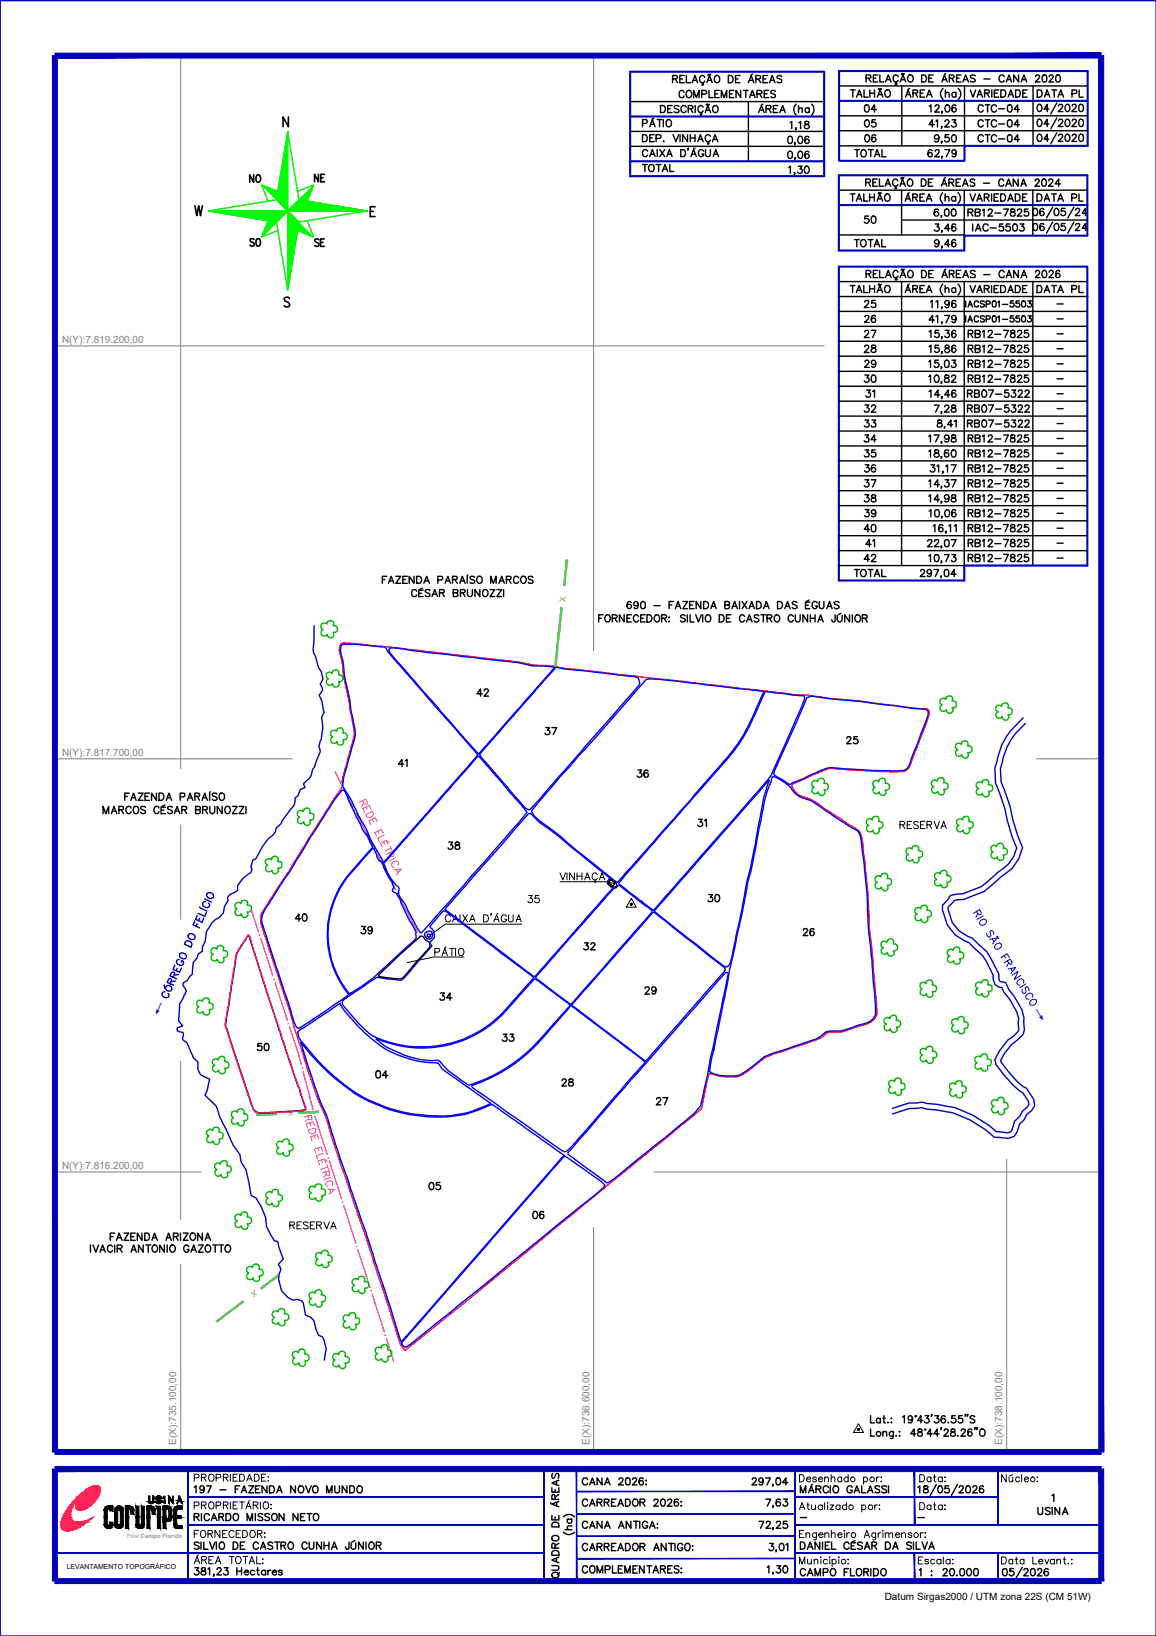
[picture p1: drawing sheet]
<svg xmlns="http://www.w3.org/2000/svg" width="210mm" height="297mm" viewBox="0 0 210 297" stroke-linecap="round" stroke-linejoin="round" font-family="sans-serif">
<defs><g id="words">
<g font-size="4.4">
<text x="155.6" y="21.5">04</text>
<text x="155.6" y="24.3">05</text>
<text x="155.9" y="27.2">06</text>
<text x="168.3" y="27.2">9,50</text>
<text x="44.1" y="34.2">NO</text>
<text x="55.7" y="34.2">NE</text>
<text x="168.3" y="40.6">6,00</text>
<text x="44.1" y="45.9">SO</text>
<text x="56.1" y="45.9">SE</text>
<text x="168.3" y="43.4">3,46</text>
<text x="155.6" y="57.1">25</text>
<text x="155.6" y="62.4">27</text>
<text x="155.6" y="65.3">28</text>
<text x="155.9" y="73.4">31</text>
<text x="168.3" y="76.2">7,28</text>
<text x="155.6" y="81.5">34</text>
<text x="155.6" y="84.3">35</text>
<text x="155.6" y="89.6">37</text>
<text x="155.6" y="97.7">40</text>
<text x="155.9" y="100.5">41</text>
<text x="155.6" y="103.4">42</text>
<text x="85.4" y="127.7">42</text>
<text x="97.7" y="134.8">37</text>
<text x="71.3" y="140.4">41</text>
<text x="114.3" y="142.5">36</text>
<text x="80.1" y="155.6">38</text>
<text x="125.6" y="151.3">31</text>
<text x="94.5" y="165.1">35</text>
<text x="127.4" y="165.1">30</text>
<text x="52.6" y="168.6">40</text>
<text x="64.2" y="170.7">39</text>
<text x="144.6" y="171.1">26</text>
<text x="115.7" y="181.7">29</text>
<text x="117.8" y="201.8">27</text>
<text x="76.6" y="217.3">05</text>
<text x="95.6" y="222.6">06</text>
</g>
<g font-size="4">
<text x="187" y="18.7">DATA PL</text>
<text x="155.6" y="41.6">50</text>
<text x="175.3" y="43">IAC-5503</text>
<text x="155.6" y="59.6">26</text>
<text x="155.6" y="70.6">30</text>
<text x="174.6" y="70.6">RB12-7825</text>
<text x="155.6" y="78.7">33</text>
<text x="174.6" y="78.7">RB07-5322</text>
<text x="155.6" y="86.8">36</text>
<text x="174.6" y="86.8">RB12-7825</text>
<text x="155.6" y="94.9">39</text>
<text x="174.6" y="94.9">RB12-7825</text>
<text x="152.4" y="136.2">25</text>
<text x="104.8" y="173.6">32</text>
<text x="78.7" y="182.7">34</text>
<text x="45.5" y="191.9">50</text>
<text x="90" y="190.1">33</text>
<text x="67" y="196.8">04</text>
<text x="100.9" y="198.3">28</text>
</g>
<g font-size="2.9" fill="#0000b8">
<text x="29.2" y="184.8" transform="rotate(-66 29.2 184.8)">←</text>
<text x="187.2" y="183.5" transform="rotate(58 187.2 183.5)">→</text>
</g>
<g font-size="2.6">
<text x="190.9" y="56.4">-</text>
<text x="190.9" y="59.3">-</text>
<text x="190.9" y="61.7">-</text>
<text x="190.9" y="64.6">-</text>
<text x="190.9" y="67.4">-</text>
<text x="190.9" y="69.8">-</text>
<text x="190.9" y="72.7">-</text>
<text x="190.9" y="75.5">-</text>
<text x="190.9" y="78">-</text>
<text x="190.9" y="80.8">-</text>
<text x="190.9" y="83.6">-</text>
<text x="190.9" y="86.4">-</text>
<text x="190.9" y="88.9">-</text>
<text x="190.9" y="91.7">-</text>
<text x="190.9" y="94.5">-</text>
<text x="190.9" y="97">-</text>
<text x="190.9" y="99.8">-</text>
<text x="190.9" y="102.7">-</text>
<text x="143.9" y="276.9">-</text>
<text x="165.5" y="276.9">-</text>
</g>
<g font-size="1.8" fill="#808080">
<text x="11.3" y="62.2">N(Y):7.819.200,00</text>
<text x="11.3" y="137.2">N(Y):7.817.700,00</text>
<text x="11.3" y="212.2">N(Y):7.816.200,00</text>
<text x="32" y="262.3" transform="rotate(-90 32 262.3)">E(X):735.100,00</text>
<text x="107" y="262.3" transform="rotate(-90 107 262.3)">E(X):736.600,00</text>
<text x="182" y="262.3" transform="rotate(-90 182 262.3)">E(X):738.100,00</text>
</g>
<text font-size="1.8" x="160.7" y="290.4">Datum Sirgas2000 / UTM zona 22S (CM 51W)</text>
<g font-size="1.4" fill="#b8b800">
<text x="102.6" y="109.3" transform="rotate(-85 102.6 109.3)">X</text>
<text x="53.2" y="201.6" transform="rotate(177 53.2 201.6)">X</text>
<text x="46.3" y="234.1" transform="rotate(144 46.3 234.1)">X</text>
</g>
<text font-size="1.3" x="12.1" y="284.9">LEVANTAMENTO TOPOGRÁFICO</text>
<text font-size="1.1" fill="#989898" x="23.1" y="279.2">Filial Campo Florido</text>
</g></defs>
<!-- layer: 0114000197 -->
<path d="M61.8 117l.6-.3 .9 .1 8.5 .8 21.6 2.5 4.2 .7a14.6 14.6 0 0 1 5.1 .6l21.4 2.3 20.3 2.4 2.3 .1 3.8 .6 5.2 .4 9.8 1.3 2.7 .2a.89 .89 0 0 1 .4 1.4l-3.1 8.1a2.01 2.01 0 0 1-1.4 1.8 87.2 87.2 0 0 1-12.5-.4 3.6 3.6 0 0 0-2.4 .4l-5 2.2a.66 .66 0 0 0-.4 .6 .66 .66 0 0 0 .3 .6 2.98 2.98 0 0 0 2.2 1.4l.9 .3 1.4 .9 1 .8 5 3.2a2.71 2.71 0 0 1 1.9 2.4l.5 3.9a127.9 127.9 0 0 1 .9 13.1l.6 5.2 .7 9.5a2.76 2.76 0 0 1-2.2 1.9l-4 1.3-1.1 .1a2.44 2.44 0 0 0-1.8 .2 5.2 5.2 0 0 1-2.9 1.5l-8.1 2.8-1.5 1.1a10.7 10.7 0 0 1-3.8 2.5h-.5a11 11 0 0 1-4.4-.6l-.2 .2-.2 .8-1.1 5.4-43.5 35.5-10.4 8.4-.9-1.3-6.3-19.6-4.5-13.1-1.9-6a20.8 20.8 0 0 0-1.9-5l-2.1-5.9-2.6-8-.6-2.4-5.1-15.6a2.99 2.99 0 0 1 .3-3.1l4.6-6.9 3.9-6.6 5-7.7a3.3 3.3 0 0 0 .8-2.6l1.6-5.7a5.9 5.9 0 0 0 .3-4l-.9-5.2a28.6 28.6 0 0 1-1.1-6.2l-.5-2.3zM45.1 169.7l.2 .3 6.1 19.2 4.1 11.8v.5l-.6 .2-4.7 .3a11.8 11.8 0 0 1-3.7-.1 4.2 4.2 0 0 1-1.2-2.4l-3.7-11.2a7.6 7.6 0 0 1-.7-2.8l1.6-9.7a7.7 7.7 0 0 1 .8-3.3z" fill="none" stroke="#f00" stroke-width=".25"/>
<!-- layer: TEXTO_DIVERSOS -->
<g fill="none" stroke="#f0f" stroke-width=".18">
<path d="M65.9 145.4l.4 .6h.3l.1-.2-.3-.7-1.1 .6M66.1 145.7l-.4 .8M66.4 147.9l1.2-.6 .1 .4a.68 .68 0 0 1-.3 .7 .68 .68 0 0 1-.8-.1zM66.5 146.5l.2 .5M67.4 147l-.4-.8-1.1 .6 .3 .8M67.6 148.7l.2 .5M68.5 149.2l-.3-.8-1.2 .6 .4 .8M68.7 150.8l.2 .5M69.6 151.2l-.4-.6-1.1 .6 .3 .6M69.6 152.9l.2 .4M69.8 151.6l-1.2 .6 .3 .7M70.3 152.6l.4 .4"/>
<path d="M70.5 153.3l-.4-.7-1 .5 .3 .7M70.7 154.8l.4 .7h.2l.2-.2v-.2l-.2-.5-1.2 .6M70.8 153.6l.4 .7M70.9 155.2l-.4 .7M71 154l-1.2 .5M71.5 157.9l1.4-.1-.9 1M71.9 155.7l-1.2 .6M72 157.9l.3 .5M72.2 157.1a.47 .47 0 0 0 .1-.6 .47 .47 0 0 0-.7-.1 .51 .51 0 0 0-.5 .5 .51 .51 0 0 0 .5 .5M55.9 202.6l.2 .7 .5-.1v-.3l-.2-.5-1.2 .4M56 205.2l1.2-.4 .2 .4a.71 .71 0 0 1-.5 .6 .71 .71 0 0 1-.8-.2zM56 203l-.5 .7"/>
<path d="M56.3 203.9l.1 .4M57 206.2l.2 .5M57.1 204.4l-.2-.7-1.3 .4 .3 .7M57.7 208.4l.2 .5M57.9 206.8l-.3-.8-1.2 .4 .2 .8M58.4 210.6l.1 .5M58.6 209l-.3-.7-1.2 .3 .3 .8M58.7 209.4l-1.3 .4 .3 .7M59.1 210.5l.4 .4M59.1 211.2l-.2-.8-1.1 .4 .2 .7M59.1 212.8l.3 .6 .5-.1-.2-.8-1.2 .5M59.3 213.1l-.5 .7"/>
<path d="M59.4 211.5l.2 .8M59.4 215.9l1.4 .1-1.1 .8M59.5 211.9l-1.2 .4M59.9 215.9l.2 .6M60.1 213.8l-1.2 .4M60.3 215.3a.49 .49 0 0 0 .1-.7 .49 .49 0 0 0-.6-.2 .54 .54 0 0 0-.6 .4 .54 .54 0 0 0 .3 .6l.1 .1"/>
</g>
<!-- layer: REDE_DE_LUZ -->
<g fill="none" stroke="#f0f" stroke-width=".25">
<path d="M60.8 140.1l3.3 6.4M64.7 147.7l3.3 6.4M68.6 155.2l3.3 6.4M45.6 165.1l1.3 4.1M47.3 170.4l2.3 6.8M50 178.4l2.2 6.9M72.4 162.7l3.4 6.5M52.6 186.5l2.1 6.8M55 194.5l1.9 7M57.2 202.7l2.2 6.9M59.8 210.8l2.2 6.9M62.4 218.8l2.2 6.9"/>
<path d="M65 226.9l2.2 6.9M67.6 234.9l2.2 6.9M70.1 243l1.4 4.1"/>
</g>
<g fill="#f0f" stroke="#f0f" stroke-width=".18">
<path d="M72.1 162.1l.2 .1h-.1z"/>
<path d="M67.3 234.3h.1z"/>
<path d="M62.1 218.3h.2z"/>
<path d="M59.5 210.2h.2z"/>
<path d="M54.8 194h.2z"/>
<path d="M47 169.8h.2z"/>
<circle cx="68.3" cy="154.6" r=".07"/>
<circle cx="64.4" cy="147.1" r=".07"/>
<circle cx="69.9" cy="242.4" r=".07"/>
<circle cx="64.8" cy="226.3" r=".07"/>
<circle cx="57" cy="202.1" r=".07"/>
<circle cx="52.4" cy="185.9" r=".07"/>
<circle cx="49.8" cy="177.8" r=".07"/>
</g>
<!-- layer: TEXTO_DIVERSOS -->
<g fill="none" stroke="#000" stroke-width=".18">
<path d="M101.7 158.5l.5 1.3 .5-1.3M103 158.5v1.3M104.3 158.5v1.3l-.9-1.3v1.3M104.8 158.5v1.3M104.8 159.1h.9M105.7 158.5v1.3M106.2 159.8l.4-1.3 .5 1.3M106.3 159.3h.7M108 159.8l.2 .3h-.3M108.5 158.8a.48 .48 0 0 0-.6-.3 .48 .48 0 0 0-.4 .4v.4a.48 .48 0 0 0 .4 .5 .48 .48 0 0 0 .6-.3M108.8 159.8l.5-1.3 .5 1.3M109 159.3h.6"/>
<path d="M163.4 149.8l.8-.1 .1-.3-.3-.3h-.6v1.3M163.9 149.8l.4 .6M164.7 149.8h.5M165.5 149.1h-.8v1.3h.8M166.8 149.3a.46 .46 0 0 0-.5-.2 .46 .46 0 0 0-.4 .4l.9 .6v.2l-.3 .1-.6-.1M167.1 149.8h.5M167.9 149.1h-.8v1.3h.8M168.3 149.8l.7-.1 .1-.4-.8-.2v1.3M168.7 149.8l.5 .6M169.6 149.1l.5 1.3 .5-1.3M170.9 150.4l.5-1.3 .4 1.3M171 150h.7"/>
<path d="M79 172.9l.7-.1 .1-.2-.1-.4h-.7v1.3M80.3 173.5l.5-1.3 .4 1.3M80.4 173h.7M81 171.9l-.2 .2M81.6 172.2h.9M81.8 166.4a.48 .48 0 0 0-.5-.3 .48 .48 0 0 0-.4 .5v.3a.48 .48 0 0 0 .4 .5 .48 .48 0 0 0 .5-.3M82 172.2v1.3M82.2 167.4l.5-1.3 .5 1.3M82.3 166.9h.7M82.7 172.2v1.3M83.4 172.4a.6 .6 0 0 1 .8 .1 .6 .6 0 0 1-.1 .8 .6 .6 0 0 1-.8-.1 .6 .6 0 0 1 .1-.8zM83.5 166.1v1.3"/>
<path d="M84 166.1l.9 1.3M84.3 173.8h-5.6l-4.8 1M84.9 166.1l-.9 1.3M85.3 167.4l.5-1.3 .5 1.3M85.5 166.9h.6M87.8 166.1h.4a.66 .66 0 0 1 .5 .6 .66 .66 0 0 1-.5 .7h-.4zM89.2 165.9h-.1h.1l-.1 .3M89.7 167.4l.5-1.3 .4 1.3M89.8 166.9h.7M90.4 165.8l-.2 .2M91.9 166.4a.48 .48 0 0 0-.5-.3 .48 .48 0 0 0-.4 .5v.3a.47 .47 0 0 0 .5 .5 .47 .47 0 0 0 .4-.5h-.2M92.3 166.1v.9a.43 .43 0 0 0 .5 .4 .43 .43 0 0 0 .4-.4v-.9"/>
<path d="M93.7 167.4l.5-1.3 .5 1.3M93.9 166.9h.6M94.7 167.8h-13.9l-2.7 2M101.7 160.1h8.3l1.6 .3M52.6 222.4h.7l.1-.4-.8-.1v1.2M53 222.4l.5 .7M53.9 222.4h.5M54.7 221.9h-.8v1.2h.8M56 222l-.3-.1-.6 .1 .1 .3 .6 .3 .2 .2v.2l-.3 .1-.6-.1M56.3 222.4h.5M57.1 221.9h-.8v1.2h.8M57.5 222.4h.8l.1-.3-.3-.2h-.6v1.2"/>
<path d="M58 222.4l.4 .7M58.8 221.9l.5 1.2 .5-1.2M60 223.1l.5-1.2 .5 1.2M60.2 222.7h.6"/>
</g>
<g fill="none" stroke="#0000b8" stroke-width=".18">
<path d="M177.3 165.5l.5 .6 .3-.1v-.4l-.3-.4-1.1 .6M177.5 165.8l-.3 .8M178 167.2a.59 .59 0 0 1 .6-.4 .59 .59 0 0 1 .5 .5 .63 .63 0 0 1-.5 .7 .63 .63 0 0 1-.7-.5zM178.5 166.3l-1.1 .6M179.2 169.4a.45 .45 0 0 0 .1 .5 .45 .45 0 0 0 .5 .1l.1-.1-.1-.6 .1-.3a.5 .5 0 0 1 .5 .7M179.7 170.5l1.4-.2-.9 1.1M180.2 170.5l.3 .5M180.7 171.6a.6 .6 0 0 1 .6-.4 .6 .6 0 0 1 .6 .5 .71 .71 0 0 1-.6 .6 .71 .71 0 0 1-.7-.3zM180.9 170h.2M181.1 170v.2M181.2 170.2l.1 .1M181.2 170.4h.2"/>
<path d="M182.3 173.5l.3 .4M182.9 174.4l.3 .5 .3 .2 .3-.2-.4-.8-1.1 .7M183 175.9l1.4-.2-.8 1.1M183.1 174.8l-.3 .7M183.3 173.8l-.5-.6-1.1 .7M183.5 175.8l.3 .6M183.8 177.1l1.1-.7-.7 1.4 1.1-.7M185.6 179.6a.45 .45 0 0 0 .1 .6 .45 .45 0 0 0 .5 .1l.1-.2-.1-.7 .2-.2a.51 .51 0 0 1 .4 .7M185.8 178.5a.49 .49 0 0 0 0-.6 .49 .49 0 0 0-.6-.1 .56 .56 0 0 0-.5 .5 .56 .56 0 0 0 .4 .6l.2-.1M186.3 178.6l-1.1 .8M187.2 181.6a.53 .53 0 0 1 .7-.2 .53 .53 0 0 1 .3 .7 .6 .6 0 0 1-.7 .4 .6 .6 0 0 1-.5-.6zM187.4 181a.47 .47 0 0 0 0-.6 .47 .47 0 0 0-.6 0l-.3 .1a.47 .47 0 0 0-.2 .6 .47 .47 0 0 0 .5 .3"/>
</g>
<!-- layer: TEXTO -->
<g fill="none" stroke="#0000b8" stroke-width=".25">
<path d="M29.8 178.8l.1 .6M30.9 178.6l.3-.7-.3-.2h-.2l-.3 .7 1.1 .5M31.5 177.4l.2-.7-.2-.2h-.3l-.3 .7 1.1 .5M31.7 175.2l-.3 .8 1.2 .5 .3-.7M31.9 178.1l-.8 .1M32.2 175.8l-.2 .5M32.4 176.9l-.8 .1M32.6 174.2a.48 .48 0 0 0-.6 .4 .48 .48 0 0 0 .3 .5l.3 .1a.47 .47 0 0 0 .7-.2 .47 .47 0 0 0-.3-.6l-.1 .3M32.7 173.2a.69 .69 0 0 1 .8-.1 .69 .69 0 0 1 .3 .8 .69 .69 0 0 1-.9 .1 .69 .69 0 0 1-.2-.8zM33.7 171a.71 .71 0 0 1 .7-.1 .71 .71 0 0 1 .4 .7l-.1 .3-1.2-.5zM34.2 169.7a.69 .69 0 0 1 .9-.1 .69 .69 0 0 1 .2 .8 .68 .68 0 0 1-.8 .1 .68 .68 0 0 1-.3-.8zM35.4 167.2l-.3 .7 1.1 .6"/>
<path d="M35.8 166.2l-.3 .7 1.2 .6 .3-.8M35.8 167.7l-.2 .5M36.2 164.7l.1 .1M36.3 166.7l-.2 .5M36.4 164.9l1.2 .5M37.2 163.2l1.2 .6M37.3 163.7a.53 .53 0 0 0-.5 .5 .53 .53 0 0 0 .5 .5 .47 .47 0 0 0 .7-.1 .47 .47 0 0 0-.1-.6M37.5 165.7l-.3 .7-1.2-.6M37.6 162.2a.69 .69 0 0 1 .8 0 .69 .69 0 0 1 .3 .8 .68 .68 0 0 1-.9 0 .68 .68 0 0 1-.2-.8zM29.9 180.1a.53 .53 0 0 0-.5 .5 .53 .53 0 0 0 .6 .5 .47 .47 0 0 0 .6-.1 .47 .47 0 0 0-.1-.6"/>
<circle cx="30.6" cy="179.4" r=".57"/>
</g>
<!-- layer: CERCA -->
<g fill="#b8b800" stroke="#b8b800" stroke-width=".18">
<path d="M101.3 114.9l-.6 6.2h.3zM101.3 114.9h.3l-.6 6.2zM101.9 110.3l-.6 4.6h.3zM101.9 110.3h.2l-.5 4.6z"/>
<path d="M102.8 101.7l-.5 4.6h.3zM102.8 101.7h.3l-.5 4.6z"/>
<path d="M50.2 231.6l-.3 .6 .5-.4zM49.7 232.1l.5-.5-.3 .6zM47.5 234l2.4-1.8-.2-.1zM47.3 233.8l2.4-1.7-2.2 1.9z"/>
<path d="M41.8 238.2l2.4-1.8-.1-.2zM41.7 238l2.4-1.8-2.3 2z"/>
<path d="M39.5 240l2.3-1.8-.1-.2zM39.3 239.8l2.4-1.8-2.2 2z"/>
<path d="M54.2 202.2l3.6-.2v-.3zM54.2 201.9l3.6-.2-3.6 .5z"/>
<path d="M46.7 202.6l3.5-.2v-.3zM46.6 202.3l3.6-.2-3.5 .5z"/>
</g>
<path d="M102.8 101.7h.3M46.6 202.3l.1 .3M41.7 238l.1 .2" fill="none" stroke="#b8b800" stroke-width=".18"/>
<!-- layer: 0114000197005 -->
<path d="M54.6 189.3a44.9 44.9 0 0 0 10 9.4 28.4 28.4 0 0 0 20.2 3.5l4.7-1.6 12.9 9.2-29.5 33.9-6.4-19.9-6.3-18.3a21.3 21.3 0 0 0-2-5.4l-2.3-6.7z" fill="none" stroke="#00f" stroke-width=".25"/>
<!-- layer: 0114000197004 -->
<path d="M54.1 187.4l.4-.5 7.2-4.8a15.1 15.1 0 0 0 3 3.9 26.7 26.7 0 0 0 5.7 4.7 19.5 19.5 0 0 0 9.1 2.3l.3 .3a3.2 3.2 0 0 0 1.4 1.4l7.9 5.7a20.5 20.5 0 0 1-12.5 2 27.2 27.2 0 0 1-16.7-7.7l-2.1-2-2.7-3.2a3 3 0 0 1-1-2.1z" fill="none" stroke="#00f" stroke-width=".25"/>
<!-- layer: 0114000197006 -->
<path d="M102.3 210.1l.3-.2 3.7 2.6a16.2 16.2 0 0 1 3.5 2.8 14 14 0 0 1-3.5 3l-31.8 25.8-.7 .4h-.4l-.5-.7z" fill="none" stroke="#00f" stroke-width=".25"/>
<!-- layer: TEXTO CONFRONTANTES -->
<g fill="none" stroke="#000" stroke-width=".25">
<path d="M69.4 105.2h.5M70.2 104.6h-.8v1.3M70.5 105.9l.5-1.3 .5 1.3M70.7 105.5h.6M71.9 104.6h.9l-.9 1.3h.9M73.2 105.2h.4M74 104.6h-.8v1.3h.8M75.2 104.6v1.3l-.9-1.3v1.3M75.6 104.6h.5a.68 .68 0 0 1 .5 .7 .68 .68 0 0 1-.5 .6h-.5zM75.6 107.3a.46 .46 0 0 0-.5-.3 .46 .46 0 0 0-.3 .5v.4a.46 .46 0 0 0 .3 .4 .46 .46 0 0 0 .5-.3M76 107.7h.5M76.7 106.8l-.5 .2"/>
<path d="M76.8 107.2h-.8v1.1h.8M77 105.9l.5-1.3 .5 1.3M77.2 105.5h.6M78.1 107.2l-.3-.2-.6 .2 .1 .3 .7 .3v.5h-.5l-.3-.2M78.4 108.3l.6-1.3 .5 1.3M78.7 107.9h.5M79.5 105.3l.8-.1 .1-.4-.1-.1-.8-.1v1.3M79.8 107.6h.8l.1-.3-.3-.3h-.6v1.3M80.3 107.6l.4 .7M80.8 105.9l.5-1.3 .5 1.3M81 105.5h.6M82.2 105.2h.7l.1-.5-.8-.1v1.3"/>
<path d="M82.3 107.6h.7l.1-.4-.8-.2v1.3l.8-.1v-.4l-.3-.2M82.6 105.2l.4 .7M83.5 105.9l.4-1.3 .6 1.3M83.6 107.6h.7l.1-.4-.8-.2v1.3M83.7 105.5h.6M84 107.6l.5 .7M84.8 104.6v1.3M84.9 107v1l.4 .3h.3l.2-.3v-1M85 104.4l-.2 .1M86.2 104.8l-.3-.2-.5 .1v.4l.7 .3 .1 .3-.3 .2h-.5l-.1-.2M86.7 104.8l.3-.2a.62 .62 0 0 1 .6 .7 .62 .62 0 0 1-.8 .6l-.2-.5zM87.1 107v1.3l-.9-1.3v1.3"/>
<path d="M87.8 107.1a.62 .62 0 0 1 .8 .6 .62 .62 0 0 1-.8 .6l-.2-.4 .1-.6zM89 107h.8l-.8 1.3h.8M89.1 105.9v-1.3l.5 1.3 .5-1.3v1.3M90.2 107h.9l-.9 1.3h.9M90.6 105.9l.5-1.3 .5 1.3M90.8 105.5h.6M91.4 107v1.3M91.9 105.2h.8l.1-.5-.9-.1v1.3M92.4 105.2l.4 .7M94.2 104.9a.48 .48 0 0 0-.5-.3 .48 .48 0 0 0-.4 .5v.3a.48 .48 0 0 0 .4 .5 .48 .48 0 0 0 .5-.3M94.7 104.8l.2-.2a.63 .63 0 0 1 .7 .7 .63 .63 0 0 1-.8 .6l-.3-.5zM96.8 104.8l-.3-.2-.5 .1v.4l.6 .3 .2 .3-.3 .2h-.5l-.1-.2"/>
<path d="M108.7 112.3h.5M109.5 111.6h-.8v1.3M109.9 111.8l.2-.1a.63 .63 0 0 1 .7 .4 .63 .63 0 0 1-.2 .7 .61 .61 0 0 1-.8-.2 .61 .61 0 0 1 .1-.8zM111.2 112.3l.7-.1 .2-.3-.4-.3h-.5v1.3M111.6 112.3l.5 .6M113.3 111.6v1.3l-.8-1.3v1.3M113.8 112.3h.5M114.6 109.4a.34 .34 0 0 0-.6-.1 .72 .72 0 0 0 .3 1.2 .41 .41 0 0 0 .4-.4 .41 .41 0 0 0-.4-.4 .41 .41 0 0 0-.5 .4M114.6 111.6h-.8v1.3h.8M115.9 109.6a.4 .4 0 0 1-.6 .4 .4 .4 0 0 1-.1-.7 .4 .4 0 0 1 .6 .1l.1 .2a.61 .61 0 0 1-.5 .9l-.3-.2M116 111.9a.53 .53 0 0 0-.8-.2 .53 .53 0 0 0-.2 .7 .48 .48 0 0 0 .4 .5 .48 .48 0 0 0 .6-.3M116.3 112.3h.5"/>
<path d="M116.5 109.3a.41 .41 0 0 1 .6 .2l.1 .3a.55 .55 0 0 1-.5 .7 .87 .87 0 0 1-.2-1.2zM117.1 111.6h-.8v1.3h.8M117.5 111.6h.4a.71 .71 0 0 1 .5 .7 .71 .71 0 0 1-.5 .6h-.4zM118.7 110h1.1M119 111.7a.63 .63 0 0 1 .8 .4 .63 .63 0 0 1-.3 .7 .63 .63 0 0 1-.7-.3 .63 .63 0 0 1 .2-.8zM120.1 112.3l.8-.1 .1-.3-.3-.3h-.6v1.3M120.6 112.3l.4 .6M121.5 112.8h.1zM121.5 112v.2zM121.5 109.8h.5M122.3 109.2h-.8v1.3M122.6 110.5l.5-1.3 .5 1.3"/>
<path d="M122.8 110.1h.6M124 109.2h.8l-.8 1.3h.8M124.4 111.8a.47 .47 0 0 0-.4-.2 .47 .47 0 0 0-.4 .3l.1 .2 .7 .3v.3a.51 .51 0 0 1-.8 0M124.8 111.6v1.3M125.2 109.8h.5M125.3 111.6v1.3h.7M126 109.2h-.8v1.3h.8M126.3 111.6l.5 1.3 .5-1.3M127.3 109.2v1.3l-.9-1.3v1.3M127.6 111.6v1.3M127.8 109.2h.4a.69 .69 0 0 1 .5 .7 .69 .69 0 0 1-.5 .6h-.4zM128.2 111.8a.6 .6 0 0 1 .9 .2 .6 .6 0 0 1-.3 .8 .61 .61 0 0 1-.7-.2 .61 .61 0 0 1 .1-.8z"/>
<path d="M129.1 110.5l.5-1.3 .4 1.3M129.2 110.1h.7M130.6 111.6h.5a.71 .71 0 0 1 .4 .7 .71 .71 0 0 1-.4 .6h-.5zM131.6 109.8l.8-.1v-.4l-.8-.1v1.3l.8-.1v-.4l-.2-.2M131.9 112.3h.5M132.7 111.6h-.8v1.3h.8M132.9 110.5l.5-1.3 .5 1.3M133.1 110.1h.6M134.3 109.2v1.3M134.7 109.2l.9 1.3M135.2 111.9a.53 .53 0 0 0-.7-.2 .53 .53 0 0 0-.2 .7 .48 .48 0 0 0 .4 .5 .48 .48 0 0 0 .5-.3M135.6 112.9l.5-1.3 .5 1.3"/>
<path d="M135.6 109.2l-.9 1.3M135.8 112.5h.6M136 110.5l.5-1.3 .5 1.3M136.2 110.1h.6M137.4 109.2a.71 .71 0 0 1 .8 .3v.2a.62 .62 0 0 1-.4 .8h-.4zM137.8 111.8a.47 .47 0 0 0-.5-.2 .47 .47 0 0 0-.4 .3l.1 .2 .8 .3v.3a.51 .51 0 0 1-.9 0M138.2 111.6h.8M138.6 111.6v1.3M138.6 110.5l.5-1.3 .6 1.3M138.9 110.1h.5M139.3 112.3l.7-.1 .2-.3-.4-.3h-.5v1.3M139.7 112.3l.5 .6"/>
<path d="M140.6 111.9a.53 .53 0 0 1 .8-.2 .53 .53 0 0 1 .2 .7 .53 .53 0 0 1-.7 .5 .53 .53 0 0 1-.3-.8zM141.2 109.2h.4a.71 .71 0 0 1 .5 .7 .71 .71 0 0 1-.5 .6h-.4zM142.5 110.5l.5-1.3 .5 1.3M142.7 110.1h.6M144.1 111.9a.53 .53 0 0 0-.8-.2 .53 .53 0 0 0-.2 .7 .48 .48 0 0 0 .4 .5 .48 .48 0 0 0 .6-.3M144.4 111.6l.1 1.1a.43 .43 0 0 0 .4 .2 .43 .43 0 0 0 .4-.3v-1M144.7 109.4a.5 .5 0 0 0-.9 .1l.2 .2 .5 .2 .2 .2a.48 .48 0 0 1-.3 .4 .48 .48 0 0 1-.6-.2M146.3 109.9h.5M146.6 111.6v1.3l-.8-1.3v1.3M146.9 109l-.5 .2M147.1 109.3h-.8v1.2h.8M147.2 112.3h.8"/>
<path d="M147.2 111.6v1.3M148 111.6v1.3M148.4 109.5a.48 .48 0 0 0-.6-.3 .48 .48 0 0 0-.4 .5 .53 .53 0 0 0 .3 .7 .53 .53 0 0 0 .7-.2v-.2h-.3M148.5 112.9l.5-1.3 .5 1.3M148.7 112.5h.6M148.8 109.2v1.1a.43 .43 0 0 0 .5 .2 .43 .43 0 0 0 .3-.4v-.9M150.1 110.5l.5-1.3 .5 1.3M150.3 110.1h.6M151.6 111.6v1.2l-.3 .1-.2-.1-.1-.3M152 111.7l.1 1a.43 .43 0 0 0 .5 .2 .43 .43 0 0 0 .3-.3v-.9M152.4 109.4a.49 .49 0 0 0-.5-.2 .49 .49 0 0 0-.4 .3l.1 .2 .6 .3 .2 .3a.56 .56 0 0 1-.9 0M152.7 111.4l-.5 .2"/>
<path d="M154.3 111.6v1.3l-.9-1.3v1.3M154.8 111.6v1.3M155.4 111.8a.6 .6 0 0 1 .9 .2 .6 .6 0 0 1-.3 .8 .61 .61 0 0 1-.7-.2 .61 .61 0 0 1 .1-.8zM156.6 112.3h.6l.3-.4-.3-.3h-.6v1.3M157.1 112.3l.4 .6M18.7 147.7v-1.3l.5 1.3 .5-1.3v1.3M20.2 147.7l.5-1.3 .5 1.3M20.4 147.3h.6M21.6 147l.8-.1v-.4l-.8-.1v1.3M22 147l.4 .7M22.6 144.6h.5M23.5 144h-.9v1.3"/>
<path d="M23.7 145.3l.6-1.3 .4 1.3M23.8 146.7a.48 .48 0 0 0-.6-.3 .48 .48 0 0 0-.3 .5 .54 .54 0 0 0 .1 .7 .54 .54 0 0 0 .7-.1l.1-.1M23.9 144.9h.7M24.3 146.6a.6 .6 0 0 1 .8 .1 .6 .6 0 0 1 0 .8 .6 .6 0 0 1-.9-.1 .6 .6 0 0 1 .1-.8zM25.1 144h.9l-.9 1.3h.9M26.3 144.6h.5M26.4 146.6l-.3-.2-.6 .2 .2 .3 .6 .2 .1 .2a.48 .48 0 0 1-.4 .4 .48 .48 0 0 1-.5-.2M27.1 144h-.8v1.3h.8M28.4 144v1.3l-.9-1.3v1.3M28.9 144h.4a.71 .71 0 0 1 .5 .7 .71 .71 0 0 1-.5 .6h-.4zM28.9 146.7a.48 .48 0 0 0-.6-.3 .48 .48 0 0 0-.4 .5 .54 .54 0 0 0 .2 .7 .54 .54 0 0 0 .7-.1l.1-.1M29.3 147.1h.5"/>
<path d="M29.9 146.2l-.5 .2M30.1 146.5h-.8v1.2h.8M30.2 145.3l.5-1.3 .5 1.3M30.4 144.9h.6M31.3 146.6l-.3-.2-.6 .2 .2 .3 .6 .3 .1 .3a.51 .51 0 0 1-.9 0M31.7 147.7l.5-1.3 .4 1.3M31.8 147.3h.7M32.7 144.7l.8-.1v-.5l-.8-.1v1.3M33 147h.8l.1-.3-.1-.2-.8-.1v1.3M33.4 147l.5 .7M34 145.3l.5-1.3 .5 1.3M34.2 144.9h.6"/>
<path d="M35.4 144.6l.8-.1v-.4l-.8-.1v1.3M35.5 147l.8-.1v-.4l-.8-.1v1.3l.8-.1v-.5l-.2-.1M35.8 144.6l.4 .7M36.7 145.3l.5-1.3 .5 1.3M36.8 147h.7l.2-.3-.2-.2-.7-.1v1.3M36.9 144.9h.6M37.3 147l.4 .7M38.1 144v1.3M38.1 146.4l.1 1.1a.43 .43 0 0 0 .4 .2 .43 .43 0 0 0 .4-.4v-.9M38.2 143.7l-.1 .2M39.4 144.2l-.3-.2-.6 .2 .2 .3 .6 .2 .1 .4a.54 .54 0 0 1-.9 0M40 144a.64 .64 0 0 1 .8 .6 .64 .64 0 0 1-.7 .7 .84 .84 0 0 1-.1-1.3z"/>
<path d="M40.3 146.4v1.3l-.8-1.3v1.3M40.9 146.6a.6 .6 0 0 1 .9 .1 .6 .6 0 0 1-.1 .8 .6 .6 0 0 1-.8-.1 .6 .6 0 0 1 0-.8zM42.2 146.4h.9l-.9 1.3h.9M43.4 146.4h.9l-.9 1.3h.9M44.7 146.4v1.3M16.4 226v1.4M16.9 226l.5 1.4 .5-1.4M18.2 227.4l.4-1.4 .5 1.4M18.3 226.9h.7M20 224.5h.5M20.4 226.3a.53 .53 0 0 0-.7-.2 .53 .53 0 0 0-.2 .8 .48 .48 0 0 0 .4 .5 .48 .48 0 0 0 .5-.3M20.8 223.9h-.8v1.3"/>
<path d="M20.8 226v1.4M21.2 225.2l.4-1.3 .5 1.3M21.3 226.7l.8-.1 .1-.3-.4-.3h-.5v1.4M21.3 224.7h.7M21.7 226.7l.5 .7M22.5 223.9h.9l-.9 1.3h.9M23.7 224.5h.6M23.8 227.4l.5-1.4 .5 1.4M24 226.9h.6M24.6 223.9h-.9v1.3h.9M25.8 223.9v1.3l-.9-1.3v1.3M26 226v1.4l-.9-1.4v1.4"/>
<path d="M26.3 223.9h.4a.71 .71 0 0 1 .5 .6 .71 .71 0 0 1-.5 .7h-.4zM26.5 226h.9M26.9 226v1.4M27.6 225.2l.5-1.3 .5 1.3M27.7 226.3a.6 .6 0 0 1 .9 .1 .6 .6 0 0 1-.2 .9 .61 .61 0 0 1-.8-.3 .61 .61 0 0 1 .1-.7zM27.8 224.7h.6M29.8 226v1.4l-.8-1.4v1.4M30.1 225.2l.5-1.3 .5 1.3M30.3 224.7h.6M30.4 226v1.4M30.9 226.3a.6 .6 0 0 1 .9 .1 .6 .6 0 0 1-.2 .9 .61 .61 0 0 1-.8-.3 .61 .61 0 0 1 .1-.7zM31.5 224.5l.8-.1v-.4l-.8-.1v1.3"/>
<path d="M31.9 224.5l.4 .7M32.8 223.9v1.3M33.3 223.9h.9l-.9 1.3h.9M34.3 226.3a.48 .48 0 0 0-.6-.3 .48 .48 0 0 0-.3 .6 .53 .53 0 0 0 .2 .7 .53 .53 0 0 0 .7-.2v-.2h-.3M34.6 224.1a.6 .6 0 0 1 .9 0 .6 .6 0 0 1-.1 .9 .6 .6 0 0 1-.9-.1 .6 .6 0 0 1 .1-.8zM34.7 227.4l.5-1.4 .4 1.4M34.8 226.9h.7M36 226h.9l-.9 1.4h.9M36.7 223.9v1.3l-.8-1.3v1.3M37.3 225.2l.4-1.3 .5 1.3M37.4 226.3a.6 .6 0 0 1 .9 .1 .6 .6 0 0 1-.3 .9 .61 .61 0 0 1-.7-.3 .61 .61 0 0 1 .1-.7zM37.4 224.7h.7"/>
<path d="M38.7 226h.8M39.1 226v1.4M39.8 226h.8M40.2 226v1.4M41 226.3a.6 .6 0 0 1 .9 .1 .6 .6 0 0 1-.3 .9 .61 .61 0 0 1-.7-.3 .61 .61 0 0 1 .1-.7z"/>
</g>
<path d="M57 113.6l-.1 4.8 .3 .5 .7 2.4 .4 .6 .3 1.4-.5 .9 .4 .5 .1 .6-.6 .8a9.5 9.5 0 0 1 .8 3.3l-.3 .5-.1 .5 .2 1.8-.3 2-.2 .4-.2 1 .3 .9-1.1 2.8-.4 .5-.1 .9-.4 .6-1.1 1.1 .3 .6-.8 .3-.5 1.3-.5 .3v.6l-.2 .7-2.2 2.8-.2 .5-.9 .9a2.93 2.93 0 0 1-1.5 2l-1 1.4-1.2 2.2-.5 .2-.3 1.2 .2 .5-.3 .6-1.3 1-1.1 1.3v.8l-.3 .4-1.1 .4-.3 .5v.6l-.6 1-.2 1.3-.8 .8a4 4 0 0 0-2 2.1l-.3 .5-.2 1.7-.6 1v.8l-.7 .5-.2 .7-.7 .8-.2 2.2-.4 .4-.5 .7-.7 .5-.1 .4 .6 1-1.2 2.4-.2 3.1 .7 .8-.9 .4v.5l1 .3 .1 .5-.2 .6 .1 .3 .8 .5 1.1 2.8 .8 .7v1.4l.5 .9 1.7 .8-.5 2.2-.4 .7 2.1 2.1 .6 1.9 2.4 5.1 1.3 1.7 .2 1.4 .9 1.4 .9 4.7 .9 .4 1 1.6 .7 1.9 .2 1.7 1.4 2.5 .7 .3 .1 .9 .8 2.2-.9 1 .5 .9a4.1 4.1 0 0 0 2.2 5.6l.8-.2 .7 .3 .3 .3 .5 2.2 1 .5 .5 .6 .4 1.6 .4 1 .7 .3 .7 2.1-.3 2.2M185.8 130.3a13 13 0 0 0-4.8 8l-.4 1.1 .2 2.8 1.6 4.5 .5 2.3 .9 3 .8 2a6.6 6.6 0 0 1-3.4 4.4l-3 2.6-3.4 1.3-2.2 .2-.3 .4v.2l-1.1 1.3-.1 .7 .9 2.8 1.5 1.9 1.8 1.1 .6 .2 2.5 2.3 .7 1.2 1.2 2.5v.7l.4 1 .7 .4 .5 .1 .4 .9a13.1 13.1 0 0 1 2.7 4.7l-.1 .9 .1 1-.1 .5-.8 .7-1.1 .9-1.5 1.8-.9 1.7 .2 .9 1.5 1.9 1.6 1.7 1.3 1.2 .5 .3 1 1.5 .1 .6-.2 .5-.9 .7-.5 1-1 .9-.4 1.5-.3 .4-.5 .2-2.1-.2a21.3 21.3 0 0 0-7.6-4.4l-3-.6-2-.2-.8-.2-1.1 .2h-1.3l-3 .9M186.2 131.3a12 12 0 0 0-4.3 7.2l-.2 1.1 .1 2.4 1.6 4.4 .5 2.4 .9 2.9 .9 2.2a7.4 7.4 0 0 1-3.9 5.3l-3.1 2.7-3.7 1.4-1.7 .2-1.2 1.2 .8 2.8 1.3 1.5 1.6 1 .7 .3 2.7 2.4 2.2 4.1v.8l.1 .5 1.1 .3 .6 1.2 .9 1.2 1.4 2.5 .4 1.5 .1 2.1-.2 .9-1 1-1.1 .8-1.3 1.7-.7 1.2 .1 .4 2.8 3.3 1.1 1.1 .7 .3 1.3 2 .2 1.1-.6 .9-.9 .8-.4 .9-.9 .8-.4 1.5-.6 .7-1.1 .4-2.4-.2a18.7 18.7 0 0 0-12.5-5.1l-.7-.3-2.3 .2-3 1" fill="none" stroke="#0000b8" stroke-width=".25"/>
<!-- layer: 0114000197050 -->
<path d="M45 169.9a.85 .85 0 0 1 .5 .8l5.7 17.9 4.3 12.8a.94 .94 0 0 1-1 .2l-5.3 .4a5.2 5.2 0 0 1-2.8-.2l-.6-.9-4.3-13.1a4.9 4.9 0 0 1-.2-4l1.3-8.4a6.4 6.4 0 0 1 1.7-4.3z" fill="none" stroke="#00f" stroke-width=".25"/>
<!-- layer: QUADRO_DE_AREAS_CANA_ANTIGA -->
<path d="M152.4 12.9h45.1v13.6h-22.4v2.7h-22.7zM152.4 18.3h45.1M152.3 37.2h45.1M152.3 42.7v-10.9h45.1v11h-22.3v2.7h-22.8v-2.7" fill="none" stroke="#0000b8" stroke-width=".38"/>
<g fill="none" stroke="#000" stroke-width=".25">
<path d="M152.4 15.6h45.1M154.4 16.3h.9M154.9 16.3v1.3M155.5 17.6l.5-1.3 .5 1.3M156.9 16.3v1.3h.7M157.3 14.2h.7l.2-.3-.2-.2-.7-.1v1.3M157.7 14.2l.5 .7M157.9 16.3v1.3M158.6 14.2h.4M158.8 16.3v1.3M159.3 17.6l.5-1.3 .5 1.3M159.4 13.6h-.8v1.3h.8"/>
<path d="M159.6 16.1l-.1 .1M159.6 16.1h.1M159.7 16.1l.1 .1M159.8 13.6v1.3h.7M159.8 16.2h.2M160 16.1v.1M160.8 14.9l.5-1.3 .5 1.3M160.9 16.4a.64 .64 0 0 1 .8 .5 .64 .64 0 0 1-.7 .7 .78 .78 0 0 1-.1-1.2zM161 14.5h.6M162.6 14.9v.2h.3v.2h-.4M163.1 13.9a.48 .48 0 0 0-.5-.3 .48 .48 0 0 0-.4 .5v.3a.48 .48 0 0 0 .4 .5 .48 .48 0 0 0 .5-.3M163.4 14.9l.6-1.3 .5 1.3"/>
<path d="M163.7 14.5h.6M163.7 13.4v.1M163.7 13.4l.3 .1M163.7 15.6v10.9M164 13.5h.1M164.2 13.4l-.1 .1M164.4 17.6l.5-1.3 .5 1.3M164.6 17.2h.6M164.9 13.8l.3-.2a.63 .63 0 0 1 .6 .7 .63 .63 0 0 1-.7 .5l-.3-.4zM165.1 16.1l-.2 .1M165.8 16.9l.8-.1v-.3l-.8-.2v1.3M166.2 16.9l.4 .7"/>
<path d="M167.1 16.9h.5M167.3 13.6h.5a.68 .68 0 0 1 .5 .7 .68 .68 0 0 1-.5 .6h-.5zM167.9 16.3h-.8v1.3h.8M168.2 17.6l.5-1.3 .5 1.3M168.4 17.2h.6M168.7 14.2h.5M168.7 19.3l.3-.3v1.3M169.5 13.6h-.8v1.3h.8M169.8 19.3l.3-.3h.2l.2 .4-.8 .9h.9M171 14.9l.5-1.3 .5 1.3M171.2 14.5h.6M171.2 16.1a1.28 1.28 0 0 0 0 2"/>
<path d="M171.7 17l.3-.3 .3 .1v.8M171.7 16.3v1.3M171.7 13.4l-.2 .1M171.8 19.1a.37 .37 0 0 1 .6 .2 .59 .59 0 0 1 .1 .7 .59 .59 0 0 1-.7 .3 .86 .86 0 0 1 0-1.2zM172.4 14.2h.7l.1-.2v-.3l-.8-.1v1.3M172.8 14.2l.4 .7M173.6 16.9a.41 .41 0 0 0-.6 0 .41 .41 0 0 0 0 .6 .41 .41 0 0 0 .6-.1M173.6 19.2l-.1-.1a.4 .4 0 0 0-.6 .2l-.1 .6a.41 .41 0 0 0 .6 .4 .41 .41 0 0 0 .1-.7 .41 .41 0 0 0-.6 .1l-.1 .2M173.6 16.7v.9M173.7 14.2h.5M174 16.1a1.28 1.28 0 0 1 0 2M174.5 13.6h-.8v1.3h.8"/>
<path d="M174.8 14.9l.5-1.3 .6 1.3M175 14.5h.6M175.1 15.6v10.9h-22.7M176.2 16.3l.5 1.3 .5-1.3M177.1 13.8l-.3-.2-.6 .2 .1 .3 .7 .2 .1 .2v.2l-.3 .2-.6-.2M177.4 17.6l.5-1.3 .5 1.3M177.6 17.2h.6M178.5 19.3a.48 .48 0 0 0-.5-.3 .48 .48 0 0 0-.4 .5 .54 .54 0 0 0 .2 .7 .54 .54 0 0 0 .7-.1v-.1M178.6 14.3h1.1M178.8 16.9h.7v-.5l-.7-.1v1.3M178.9 19h.8M179.2 16.9l.4 .7"/>
<path d="M179.3 19v1.3M180.1 16.3v1.3M180.6 16.9h.5M180.9 19.3a.48 .48 0 0 0-.5-.3 .48 .48 0 0 0-.4 .5 .54 .54 0 0 0 .2 .7 .54 .54 0 0 0 .7-.1v-.1M181.3 19.8h1.1M181.4 16.3h-.8v1.3h.8M181.7 16.3h.5a.69 .69 0 0 1 .4 .7 .69 .69 0 0 1-.4 .6h-.5zM182.3 13.9a.48 .48 0 0 0-.5-.3 .48 .48 0 0 0-.4 .5v.3a.48 .48 0 0 0 .4 .5 .48 .48 0 0 0 .5-.3M182.7 14.9l.5-1.3 .5 1.3M182.9 14.5h.6M183 17.6l.6-1.3 .4 1.3M183.1 19.1a.45 .45 0 0 1 .6 .2l.1 .3a.59 .59 0 0 1-.4 .7l-.4-.2-.1-.5z"/>
<path d="M183.2 17.2h.7M184.4 16.3h.4a.71 .71 0 0 1 .5 .7 .71 .71 0 0 1-.5 .6h-.4zM185 13.6v1.3l-.9-1.3v1.3M185.1 19.9h-1l.7-.9v1.3M185.4 14.9l.5-1.3 .5 1.3M187.6 15.6v10.9M188 13.9a.36 .36 0 0 1 .4-.3 .36 .36 0 0 1 .4 .4l-.8 .9h.8M188.5 19a.42 .42 0 0 1 .6 .2 .66 .66 0 0 1-.4 1.1 .84 .84 0 0 1-.2-1.3zM189.4 13.7a.47 .47 0 0 1 .6 .2v.8l-.1 .1h-.5l-.2-.5zM190.5 19.8h-.9l.6-.8v1.3M190.5 13.9l.1-.2 .4-.1 .3 .4-.8 .9h.8M191.9 13.7a.45 .45 0 0 1 .6 .2v.8l-.1 .1h-.5l-.2-.5z"/>
<path d="M191.9 18.7l-1.1 2M192.2 19.2l.2-.2 .5 .1v.4l-.7 .8h.8M193.6 19a.42 .42 0 0 1 .6 .2 .66 .66 0 0 1-.4 1.1 .84 .84 0 0 1-.2-1.3zM194.7 19.2l.1-.2h.4l.2 .3-.8 1h.9M196 19a.47 .47 0 0 1 .7 .2v.8a.41 .41 0 0 1-.4 .3 .41 .41 0 0 1-.4-.3v-.5zM152.3 34.5h45.1M152.4 21h45.1M152.4 23.7h45.1M154.4 35.2h.8M154.8 35.2v1.3M155.5 36.5l.5-1.3 .5 1.3M155.7 36.1h.6"/>
<path d="M156.8 35.2v1.3h.8M157.2 33.1l.7-.1 .2-.2-.4-.3h-.5v1.3M157.6 33.1l.5 .7M157.9 35.2v1.3M157.9 35.8h.8M158.5 33.1h.5M158.7 35.2v1.3M159.3 36.5l.5-1.3 .5 1.3M159.3 32.5h-.8v1.3h.8M159.5 36.1h.6M159.5 35v.2M159.5 35l.3 .1"/>
<path d="M159.7 32.5v1.3h.7M159.8 35h.1M160 35l-.1 .1M160.7 35.4a.6 .6 0 0 1 .9 .1 .6 .6 0 0 1-.1 .9 .6 .6 0 0 1-.8-.1 .6 .6 0 0 1 0-.9zM160.7 33.8l.5-1.3 .5 1.3M160.9 33.4h.6M162.6 33.8l.2 .4h-.3M163 32.8a.48 .48 0 0 0-.5-.3 .48 .48 0 0 0-.4 .5 .53 .53 0 0 0 .2 .7 .53 .53 0 0 0 .7-.2M163.4 33.8l.5-1.3 .5 1.3M163.6 33.4h.6M163.6 32.3v.2M163.6 32.3h.2"/>
<path d="M163.7 34.5v8.2M163.7 39.9h33.7M163.8 32.3l.1 .1M163.9 32.3h.2M164.1 32.2l-.1 .2M164.4 36.5l.4-1.3 .6 1.3M164.5 36.1h.7M165 32.6a.64 .64 0 0 1 .8 .4 .64 .64 0 0 1-.4 .8 .66 .66 0 0 1-.7-.5 .66 .66 0 0 1 .3-.7zM165.1 35l-.3 .1M165.7 35.8h.8v-.5l-.8-.1v1.3M166.2 35.8l.4 .7M167.3 32.5h.4a.71 .71 0 0 1 .5 .7 .71 .71 0 0 1-.5 .6h-.4z"/>
<path d="M167.9 35.2h-.9v1.3M168.2 36.5l.5-1.3 .5 1.3M168.6 33.1h.5M169.4 32.5h-.8v1.3h.8M169.6 22.6h-.9l.6-.9v1.4M169.9 22l.3-.3v1.4M170.9 33.8l.5-1.3 .5 1.3M171.1 20.3h-.1h.1l-.1 .3M171.1 28.4l-.1-.1 .1 .3-.1 .1M171.1 33.4h.6M171.2 35a1.32 1.32 0 0 0 0 1.9M171.6 22.1l.2-.4 .5 .2v.2l-.1 .3-.7 .7h.9"/>
<path d="M171.6 35.2v1.3M171.7 32.2l-.3 .2M172.3 33.1l.8-.1 .1-.2-.4-.3h-.5v1.3M172.7 33.1l.5 .7M172.9 21.7h.7l-.4 .6a.43 .43 0 0 1 .4 .4 .43 .43 0 0 1-.3 .4 .43 .43 0 0 1-.5-.3M173.6 33.1h.5M173.9 35a1.32 1.32 0 0 1 0 1.9M174.4 32.5h-.8v1.3h.8M174.8 33.8l.5-1.3 .5 1.3M175 33.4h.6M175.1 34.5v8.2h-22.8M176.1 35.2l.5 1.3 .5-1.3"/>
<path d="M177 32.7a.46 .46 0 0 0-.5-.2 .46 .46 0 0 0-.4 .3l.9 .6-.1 .4h-.5l-.3-.2M177.4 36.5l.4-1.3 .6 1.3M177.5 36.1h.7M178.5 22a.48 .48 0 0 0-.5-.3 .48 .48 0 0 0-.4 .6 .54 .54 0 0 0 .2 .6 .54 .54 0 0 0 .7-.1v-.1M178.5 24.8a.48 .48 0 0 0-.5-.3 .48 .48 0 0 0-.4 .5 .53 .53 0 0 0 .2 .7 .53 .53 0 0 0 .7-.2M178.6 33.3h1.1M178.7 35.8h.8v-.5l-.8-.1v1.3M178.9 21.7h.8M178.9 24.5h.8M179.2 35.8l.4 .7M179.3 21.7v1.4M179.3 24.5v1.3"/>
<path d="M180 35.2v1.3M180.5 35.8h.5M180.9 22a.48 .48 0 0 0-.5-.3 .48 .48 0 0 0-.4 .6 .54 .54 0 0 0 .2 .6 .54 .54 0 0 0 .7-.1v-.1M180.9 24.8a.48 .48 0 0 0-.5-.3 .48 .48 0 0 0-.4 .5 .53 .53 0 0 0 .2 .7 .53 .53 0 0 0 .7-.2M181.3 35.2h-.8v1.3h.8M181.3 22.5h1.1M181.3 25.2h1.1M181.7 35.2a.73 .73 0 0 1 .8 .4 .73 .73 0 0 1-.2 .9h-.6zM182.2 32.8a.45 .45 0 0 0-.5-.3 .45 .45 0 0 0-.3 .5 .53 .53 0 0 0 .1 .7 .53 .53 0 0 0 .7-.1v-.1M182.6 33.8l.5-1.3 .5 1.3M182.8 33.4h.6M183 36.5l.5-1.3 .5 1.3"/>
<path d="M183.1 21.8a.4 .4 0 0 1 .6 .2l.1 .3a.55 .55 0 0 1-.5 .8 .83 .83 0 0 1-.2-1.3zM183.1 24.5a.4 .4 0 0 1 .6 .2l.1 .3a.55 .55 0 0 1-.5 .8 .83 .83 0 0 1-.2-1.3zM183.2 36.1h.6M184.4 35.2a.73 .73 0 0 1 .8 .4 .73 .73 0 0 1-.2 .9h-.6zM184.9 32.5v1.3l-.9-1.3v1.3M185.1 22.6h-1l.7-.9v1.4M185.1 25.3h-1l.7-.8v1.3M185.4 33.8l.4-1.3 .6 1.3M185.5 33.4h.7M185.7 35.8h.4M186.5 35.2h-.8v1.3h.8M187.5 34.5v8.2"/>
<path d="M188 32.8v-.2l.2-.1 .4 .1 .1 .3-.8 .9h.9M188.3 35.2a.73 .73 0 0 1 .8 .4 .73 .73 0 0 1-.2 .9h-.6zM188.5 21.7a.42 .42 0 0 1 .6 .2 .59 .59 0 0 1 .1 .7 .59 .59 0 0 1-.7 .3 .91 .91 0 0 1 0-1.2zM188.5 24.5a.37 .37 0 0 1 .6 .1 .59 .59 0 0 1 .1 .7 .59 .59 0 0 1-.7 .3 .86 .86 0 0 1 0-1.1zM189.3 32.6a.41 .41 0 0 1 .6 .2l.1 .2a.55 .55 0 0 1-.5 .8 .69 .69 0 0 1-.3-1zM189.6 36.5l.5-1.3 .5 1.3M189.8 36.1h.6M190.4 32.8l.3-.3 .4 .1v.4l-.7 .8h.8M190.5 22.5h-.9l.6-.8v1.3M190.5 25.3h-.9l.6-.9v1.3M191 35.2h.8M191.4 35.2v1.3"/>
<path d="M191.9 21.4l-1.1 2M191.9 24.1l-1.1 2M192.1 36.5l.5-1.3 .5 1.3M192.2 22l.2-.3 .5 .1v.4l-.7 .8h.8M192.2 24.7l.2-.3 .5 .1v.4l-.7 .8h.8M192.3 36.1h.6M192.5 33.4h-.9l.6-.9v1.3M193.6 21.7a.42 .42 0 0 1 .6 .2 .59 .59 0 0 1 .1 .7 .59 .59 0 0 1-.7 .3 .91 .91 0 0 1 0-1.2zM193.6 24.5a.37 .37 0 0 1 .6 .1 .59 .59 0 0 1 .1 .7 .59 .59 0 0 1-.7 .3 .86 .86 0 0 1 0-1.1zM194.6 35.9l.8-.1 .1-.3-.3-.3h-.6v1.3M194.7 22l.1-.3h.4l.2 .3-.8 1h.9M194.7 24.7l.2-.3h.3l.2 .4-.8 .9h.9"/>
<path d="M195.9 35.2v1.3h.7M196 21.7a.47 .47 0 0 1 .7 .2v.3a.55 .55 0 0 1-.5 .8 .91 .91 0 0 1-.2-1.3zM196 24.5a.41 .41 0 0 1 .7 .1v.3a.55 .55 0 0 1-.5 .8 .87 .87 0 0 1-.2-1.2zM155.2 43.5h.8M155.6 43.5v1.3M156.4 43.7a.6 .6 0 0 1 .8 .1 .6 .6 0 0 1-.1 .8 .6 .6 0 0 1-.8-.1 .6 .6 0 0 1 .1-.8zM157.6 43.5h.9M158.1 43.5v1.3M158.7 44.8l.5-1.3 .5 1.3M158.9 44.4h.7M160.1 43.5v1.3h.7M171.1 44.7h-.2h.2l-.2 .4"/>
</g>
<!-- layer: QUADRO_DE_AREAS_COMPLEMENTARES -->
<path d="M114.4 13h35.2v19h-35.2zM114.4 21.2h35.2M114.4 29.3h35.2" fill="none" stroke="#0000b8" stroke-width=".38"/>
<g fill="none" stroke="#000" stroke-width=".25">
<path d="M114.4 18.4h35.2M119.9 19.2h.5a.66 .66 0 0 1 .4 .6 .66 .66 0 0 1-.4 .6h-.5zM121.2 19.8h.5M122 19.2h-.8v1.2h.8M122.1 14.3h.6l.3-.3-.3-.3h-.6v1.3M122.6 14.3l.4 .7M123.3 19.3l-.3-.1h-.5v.4l.6 .3 .2 .4-.3 .1h-.5l-.1-.1M123.4 14.3h.6M124.2 16.7a.45 .45 0 0 0-.5-.3 .45 .45 0 0 0-.4 .5 .53 .53 0 0 0 .1 .7 .53 .53 0 0 0 .8 0v-.2M124.2 13.7h-.8v1.3h.8M124.6 19.5a.48 .48 0 0 0-.5-.3 .48 .48 0 0 0-.4 .4v.4a.48 .48 0 0 0 .4 .4 .48 .48 0 0 0 .5-.3M124.6 13.7v1.3h.8"/>
<path d="M124.7 16.6a.6 .6 0 0 1 .9 .1 .6 .6 0 0 1-.1 .9 .6 .6 0 0 1-.9-.1 .6 .6 0 0 1 .1-.9zM125 19.8l.7-.1 .1-.5h-.8v1.2M125.4 19.8l.4 .6M125.7 15l.5-1.3 .5 1.3M125.9 14.6h.6M125.9 17.7v-1.3l.5 1.3 .6-1.3v1.3M126.2 19.2v1.2M127.4 17.1l.8-.1 .1-.3-.3-.3h-.6v1.3M127.6 15l.1 .4h-.3M127.7 19.5a.48 .48 0 0 0-.6-.3 .48 .48 0 0 0-.4 .4v.4a.48 .48 0 0 0 .4 .4 .48 .48 0 0 0 .6-.3M128 14a.48 .48 0 0 0-.6-.3 .48 .48 0 0 0-.4 .5 .53 .53 0 0 0 .2 .7 .53 .53 0 0 0 .8-.2M128.3 19l-.1 .1"/>
<path d="M128.3 18.9h.2M128.4 15l.4-1.3 .5 1.3M128.5 19h.1M128.5 14.6h.7M128.6 13.5l-.1 .2M128.6 13.5l.2 .1M128.7 16.4v1.3h.8M128.8 18.9l-.2 .1M128.9 13.5h.1M129.1 13.4l-.1 .2M129.7 19.2h.1a.62 .62 0 0 1 .6 .6 .62 .62 0 0 1-.7 .6l-.3-.4 .1-.5zM129.8 17h.5"/>
<path d="M129.8 13.9a.46 .46 0 0 1 .6-.2 .46 .46 0 0 1 .3 .5 .55 .55 0 0 1-.5 .8 .55 .55 0 0 1-.5-.8zM130.6 16.4h-.8v1.3h.8M131 17.7v-1.3l.5 1.3 .5-1.3v1.3M132.2 13.7h.5a.71 .71 0 0 1 .4 .7 .71 .71 0 0 1-.4 .6h-.5zM132.5 17h.5M133.3 16.4h-.8v1.3h.8M133.6 14.3h.4M134.4 13.7h-.8v1.3h.8M134.5 16.4v1.3l-.9-1.3v1.3M135 16.4h.8M135.4 16.4v1.3M135.9 15l.5-1.3 .5 1.3"/>
<path d="M135.9 18.4v10.9M136.1 14.6h.6M136.1 17.7l.5-1.3 .5 1.3M136.3 17.3h.6M136.7 13.4l-.3 .2M137.2 14.3h.8l.1-.3-.3-.3h-.6v1.3M137.5 17h.7l.1-.3-.3-.3h-.5v1.3M137.7 14.3l.4 .7M137.9 17l.4 .7M138.5 18.9l-.2 .1M138.6 14.3h.5M138.8 17h.5"/>
<path d="M139.1 19.8l.8-.1 .1-.3-.3-.2h-.6v1.2M139.4 13.7h-.8v1.3h.8M139.6 16.4h-.8v1.3h.8M139.6 19.8l.4 .6M139.7 15l.5-1.3 .5 1.3M139.9 14.6h.6M140.4 19.8h.5M140.8 16.6a.46 .46 0 0 0-.5-.2 .46 .46 0 0 0-.3 .3l.8 .6-.1 .4h-.4l-.3-.1M141.2 19.2h-.8v1.2h.8M141.9 13.9a.46 .46 0 0 0-.4-.2 .46 .46 0 0 0-.4 .3l.8 .6-.1 .4h-.4l-.3-.2M144.6 18.9a1.32 1.32 0 0 0 0 2M145 19.8l.2-.2h.4l.1 .8"/>
<path d="M145 19.2v1.2M146.9 19.8a.42 .42 0 0 0-.6-.1 .42 .42 0 0 0 0 .6 .42 .42 0 0 0 .6 0M146.9 19.6v.8M147.4 18.9a1.32 1.32 0 0 1 0 2M114.4 23.9h35.2M114.4 26.6h35.2M116.7 22.4l.8-.1v-.5l-.8-.1v1.3M116.7 24.5h.4a.68 .68 0 0 1 .4 .6 .68 .68 0 0 1-.4 .6h-.4zM116.7 29.9h.8M117.1 29.9v1.2M117.6 27.5a.48 .48 0 0 0-.5-.3 .48 .48 0 0 0-.4 .4v.4a.48 .48 0 0 0 .4 .4 .48 .48 0 0 0 .5-.3M117.9 30l.3-.1a.63 .63 0 0 1 .6 .7 .63 .63 0 0 1-.8 .5l-.2-.4z"/>
<path d="M118 23l.4-1.3 .6 1.3M118 28.4l.4-1.2 .6 1.2M118 25h.4M118.2 22.6h.6M118.2 28h.6M118.7 21.5l-.3 .1M118.8 24.5h-.8v1.2h.8M119.1 25.1l.8-.1 .1-.3-.3-.2h-.6v1.2M119.1 29.9h.9M119.3 21.7h.9M119.3 27.2v1.2M119.6 29.9v1.2"/>
<path d="M119.8 21.7v1.3M119.8 27.2l.9 1.2M120.3 31.1l.4-1.2 .5 1.2M120.4 21.7v1.3M120.4 30.7h.7M120.5 25.6l-.1 .1h.2M120.7 27.2l-.9 1.2M121.1 21.9a.46 .46 0 0 1 .5-.2 .46 .46 0 0 1 .3 .5 .55 .55 0 0 1-.5 .8 .55 .55 0 0 1-.5-.8zM121.1 28.4l.4-1.2 .5 1.2M121.2 28h.7M121.6 29.9v1.2h.7M122.2 24.5l.5 1.2 .5-1.2"/>
<path d="M123.5 24.5v1.2M123.6 27.2h.4a.68 .68 0 0 1 .5 .6 .68 .68 0 0 1-.5 .6h-.4zM124.8 24.5v1.2l-.8-1.2v1.2M125 27h-.1h.1l-.1 .3M125.3 25h.9M125.3 24.5v1.2M125.4 28.4l.5-1.2 .5 1.2M125.6 28h.6M126.2 24.5v1.2M126.2 26.9l-.3 .1M126.7 25.7l.5-1.2 .5 1.2M126.9 25.3h.6"/>
<path d="M127.3 20.4l.1 .4h-.3M127.8 27.5a.48 .48 0 0 0-.6-.3 .48 .48 0 0 0-.4 .4v.4a.47 .47 0 0 0 .5 .5 .47 .47 0 0 0 .5-.5h-.4M128.1 20.4l.4-1.2 .5 1.2M128.1 27.2v.9l.4 .3h.3l.2-.3v-.9M128.2 20h.7M128.6 25.7l.1 .4h-.3M129 24.8a.48 .48 0 0 0-.5-.3 .48 .48 0 0 0-.4 .4v.4a.48 .48 0 0 0 .4 .4 .48 .48 0 0 0 .5-.3M129.4 25.7l.4-1.2 .5 1.2M129.5 28.4l.5-1.2 .5 1.2M129.5 25.3h.7M129.7 28h.6M137.8 20.4l.5-1.2 .5 1.2"/>
<path d="M138 20h.6M141.6 20.4l.5-1.2 .5 1.2M141.8 20h.6M143.2 27.5a.41 .41 0 0 1 .6 .2l.1 .3a.55 .55 0 0 1-.5 .8 .87 .87 0 0 1-.2-1.3zM143.2 24.8a.47 .47 0 0 1 .6 .2l.1 .3a.55 .55 0 0 1-.5 .8 .91 .91 0 0 1-.2-1.3zM143.2 30.4l.3-.2v1.3M143.5 22.3l.3-.3v1.4M144.3 31.4h-.1h.1l-.1 .3M144.4 28.7h-.1h.1l-.1 .3M144.4 26h-.1h.1l-.1 .3M144.6 23.3h-.2h.2l-.2 .3M144.9 30.2h.7l-.4 .5a.42 .42 0 0 1 .4 .6 .42 .42 0 0 1-.7 .1l-.1-.2"/>
<path d="M145.1 27.5h.1a.68 .68 0 0 1 .6 .6 .68 .68 0 0 1-.6 .7 .79 .79 0 0 1-.1-1.3zM145.1 24.8a.42 .42 0 0 1 .6 .2l.1 .3a.6 .6 0 0 1-.6 .8 .82 .82 0 0 1-.1-1.3zM145.1 22.3l.3-.3v1.4M146.2 22.1v.4l.7 .3a.4 .4 0 0 1-.2 .5 .4 .4 0 0 1-.6-.2 .4 .4 0 0 1 .3-.5l.4-.1v-.4zM146.3 30.3a.37 .37 0 0 1 .6 .1 .59 .59 0 0 1 0 .7 .59 .59 0 0 1-.6 .3 .86 .86 0 0 1 0-1.1zM146.9 27.6l-.1-.1a.4 .4 0 0 0-.6 .2l-.1 .6a.41 .41 0 0 0 .6 .4 .41 .41 0 0 0 .1-.7 .41 .41 0 0 0-.6 .1l-.1 .2M146.9 24.9l-.1-.1a.45 .45 0 0 0-.6 .2l-.1 .3a.52 .52 0 0 0 .5 .8 .4 .4 0 0 0 .3-.4 .4 .4 0 0 0-.3-.4 .4 .4 0 0 0-.5 .3"/>
</g>
<!-- layer: MARGEM -->
<path d="M0 .1h209.9v296.9h-209.9zM0 .1v296.9" fill="none" stroke="#0000b8" stroke-width=".25"/>
<g fill="#0000b8" stroke="#0000b8" stroke-width=".18">
<path d="M98.7 266.7l.1 20.1v-20.1zM98.7 266.7l.1 20.1h-.1z"/>
<path d="M10 281.9h88.8zM10 282l88.8-.1z"/>
<path d="M144.4 281.9h55.5zM144.4 282l55.5-.1z"/>
<path d="M34.1 276.8h64.7zM34.1 276.9l64.7-.1z"/>
<path d="M144.4 276.8h55.6zM144.4 276.9l55.6-.1z"/>
<path d="M34.1 271.8h64.7zM34.1 271.9l64.7-.1z"/>
<path d="M34.1 266.7l.1 20.3zM34.1 266.7l.1 20.3z"/>
<path d="M104.6 266.7l.1 20.1zM104.6 266.7l.1 20.1z"/>
<path d="M144.3 266.7l.1 20.1zM144.3 266.7l.1 20.1z"/>
<path d="M166 282l.1 5v-5zM166 282l.1 5h-.1z"/>
<path d="M181.2 282l.1 5zM181.2 282l.1 5z"/>
<path d="M144.4 271.8h36.8zM144.4 271.9l36.8-.1z"/>
<path d="M181.2 266.7l.1 10.2zM181.2 266.7l.1 10.2z"/>
<path d="M166 266.7v10.2h.1zM166 266.7h.1v10.2z"/>
<path d="M104.7 270.7h39.7zM104.7 270.8l39.7-.1z"/>
<path d="M104.7 274.8h39.7zM104.7 274.9l39.7-.1z"/>
<path d="M104.7 278.9h39.7zM104.7 279l39.7-.1z"/>
<path d="M104.7 282.9h39.7zM104.7 283l39.7-.1z"/>
<path d="M199.5 266.7l.9 20.3v-20.3zM199.5 266.7l.9 20.3h-.9z"/>
<path d="M10 287.5h189.9v-.9zM10 286.6h189.9l-189.9 .9z"/>
<path d="M9.5 266.7v20.3h.9zM9.5 266.7h.9v20.3z"/>
<path d="M10 266.3v.9l189.9-.9zM10 267.2l189.9-.9v.9z"/>
<path d="M34.1 266.7l.1 20.2zM34.1 266.7l.1 20.2z"/>
<path d="M10 10.5h189.9v-.9zM10 9.6h189.9l-189.9 .9z"/>
<path d="M9.5 10.1l.9 253.5v-253.5zM9.5 10.1l.9 253.5h-.9z"/>
<path d="M10 263.2v.9l189.9-.9zM10 264.1l189.9-.9v.9z"/>
<path d="M199.5 10.1v253.5h.9zM199.5 10.1h.9v253.5z"/>
</g>
<g fill="none" stroke="#000" stroke-width=".25">
<path d="M27 271.6h.2v1a.28 .28 0 0 0 .3 .2 .28 .28 0 0 0 .2-.2v-1h.2v1a.45 .45 0 0 1-.4 .4 .45 .45 0 0 1-.5-.4zM35.3 270l.3-.2v1.2M35.3 275.4h.7l.2-.3-.2-.2-.7-.1v1.3M35.7 275.4l.5 .7M36.5 280v1.3M36.6 274.8v1.3M37 280v1.3h.8M37.1 270.2a.4 .4 0 0 1-.5 .4 .4 .4 0 0 1-.2-.6 .4 .4 0 0 1 .6-.1 .63 .63 0 0 1 .1 .8 .63 .63 0 0 1-.7 .3l-.1-.1M37.5 269.8h.9l-.6 1.2M38 275.1a.48 .48 0 0 0-.5-.3 .48 .48 0 0 0-.4 .5v.3a.48 .48 0 0 0 .4 .5 .48 .48 0 0 0 .5-.3M38.1 280l.5 1.3 .4-1.3M38.4 276.1l.5-1.3 .5 1.3"/>
<path d="M38.6 275.7h.6M39.3 280v1.3M39.8 275.4h.7l.1-.5-.8-.1v1.3M39.9 270.5h1.1M40.2 275.4l.4 .7M41 274.8h.4a.66 .66 0 0 1 .5 .6 .66 .66 0 0 1-.5 .7h-.4zM42.3 280h.5a.71 .71 0 0 1 .4 .6 .71 .71 0 0 1-.4 .7h-.5zM42.6 274.9l.1-.1a.62 .62 0 0 1 .6 .7 .62 .62 0 0 1-.7 .5l-.3-.4 .1-.5zM42.7 270.4h.5M43.5 269.8h-.8v1.2M43.8 271l.5-1.2 .5 1.2M44 270.6h.6"/>
<path d="M44.4 280h-.8v1.3h.8M44.9 276.1v-1.3l.5 1.3 .4-1.3v1.3M45.2 269.8h.9l-.9 1.2h.9M46.4 274.8v1.3M46.4 270.4h.5M47.2 269.8h-.8v1.2h.8M47.7 275l-.3-.2-.5 .2v.2l.7 .3 .1 .2v.2l-.3 .2-.5-.2M48.5 269.8v1.2l-.9-1.2v1.2M48.9 269.8h.5a.68 .68 0 0 1 .4 .6 .68 .68 0 0 1-.4 .6h-.5zM48.9 275l-.3-.2-.5 .2v.2l.7 .3 .1 .2v.2l-.3 .2-.5-.2M49.6 274.9l.1-.1a.63 .63 0 0 1 .7 .7 .63 .63 0 0 1-.8 .5l-.3-.4v-.3zM49.9 280h.9"/>
<path d="M50.2 271l.6-1.2 .4 1.2M50.3 280v1.3M50.4 270.6h.7M51.6 274.8v1.3l-.9-1.3v1.3M53.6 269.8v1.2l-.8-1.2v1.2M54.1 274.8v1.3l-.9-1.3v1.3M54.4 269.8h.1a.63 .63 0 0 1 .7 .7 .63 .63 0 0 1-.8 .5l-.3-.4v-.4zM54.6 275.4h.5M55.4 274.8h-.8v1.3h.8M55.5 269.8l.5 1.2 .5-1.2M55.8 274.8h.8M56.1 280l.1 1.1 .3 .2 .4-.2 .1-1.1"/>
<path d="M56.2 274.8v1.3M57 269.8a.62 .62 0 0 1 .8 .6 .62 .62 0 0 1-.8 .6l-.2-.4v-.5zM57 275l.2-.2a.63 .63 0 0 1 .7 .7 .63 .63 0 0 1-.8 .5l-.2-.4zM58.4 280v1.3l-.9-1.3v1.3M58.8 280v1.3M59.3 271v-1.2l.5 1.2 .5-1.2v1.2M59.7 280v1.3M60.8 269.8v.9a.43 .43 0 0 0 .4 .4 .43 .43 0 0 0 .4-.4v-.9M63 269.8v1.2l-.9-1.2v1.2M63.4 280l-.1 1.2-.3 .1-.3-.4M63.5 269.8h.4a.68 .68 0 0 1 .5 .6 .68 .68 0 0 1-.5 .6h-.4zM64.4 279.7l-.5 .3"/>
<path d="M64.9 269.9l.3-.1a.62 .62 0 0 1 .6 .6 .62 .62 0 0 1-.7 .6l-.3-.4zM66 280v1.3l-.9-1.3v1.3M66.5 280v1.3M99.9 272.8l.2 .3M100.2 275.2v.8h1.3v-.8M100.2 270.1v.8h1.3v-.8M100.2 279a.64 .64 0 0 1 .8-.2 .64 .64 0 0 1 .4 .7 .64 .64 0 0 1-.8 .3 .64 .64 0 0 1-.4-.8zM100.4 276.5l.3-.1h.5l.2 .2 .1 .6h-1.3v-.4zM100.4 267.5l-.2 .3 .2 .6 .2-.1 .5-.8 .3 .2 .1 .4-.2 .3M100.8 272.2v-.7l-.4-.2-.2 .2v.7h1.3M100.8 270.4v.5M100.8 275.4v.6"/>
<path d="M101 268.9v.7M101 272.8v.6M101.5 272.6l-1.3 .5 1.3 .5M101.5 268.8l-1.3 .5 1.3 .4M101.5 271.3l-.7 .5M102.3 278.2a1.36 1.36 0 0 0 2 0M102.3 275.4a1.36 1.36 0 0 1 2 0M102.6 277.7h1.2M103 275.8h.8M103.2 275.8a.42 .42 0 0 0-.1 .7 .42 .42 0 0 0 .6 0 .42 .42 0 0 0 0-.7M103.8 277.1h-.8v.5l.3 .1M106.7 268.6a.48 .48 0 0 0-.6-.3 .48 .48 0 0 0-.4 .5v.3a.48 .48 0 0 0 .4 .5 .48 .48 0 0 0 .6-.3"/>
<path d="M106.7 272.5a.48 .48 0 0 0-.6-.3 .48 .48 0 0 0-.4 .5v.3a.48 .48 0 0 0 .4 .5 .48 .48 0 0 0 .6-.3M106.7 276.5a.48 .48 0 0 0-.6-.3 .48 .48 0 0 0-.4 .5v.3a.48 .48 0 0 0 .4 .5 .48 .48 0 0 0 .6-.3M107.1 269.6l.5-1.3 .4 1.3M107.1 273.5l.5-1.3 .4 1.3M107.1 277.5l.5-1.3 .4 1.3M107.2 269.2h.7M107.2 273h.7M107.2 277.1h.7M108.4 272.8l.8-.1 .1-.3-.1-.2h-.8v1.3M108.8 272.8l.5 .7M109.3 268.3v1.3l-.9-1.3v1.3M109.3 276.2v1.3l-.9-1.3v1.3"/>
<path d="M109.7 272.8l.7-.1 .1-.4-.8-.1v1.3M109.8 269.6l.5-1.3 .5 1.3M109.8 277.5l.5-1.3 .5 1.3M110 269.2h.6M110 277.1h.6M110.2 272.8l.4 .7M111 272.8h.5M111.8 272.2h-.8v1.3h.8M112.2 273.5l.5-1.3 .5 1.3M112.3 277.5l.5-1.3 .5 1.3M112.4 268.6l.2-.3h.3l.2 .2-.2 .5-.6 .6h.9M112.4 273h.6"/>
<path d="M112.5 277.1h.6M113.6 272.2h.4a.68 .68 0 0 1 .4 .6 .68 .68 0 0 1-.4 .7h-.4zM113.7 268.4h.6l.1 .5a.53 .53 0 0 1-.5 .7 .87 .87 0 0 1-.2-1.2zM114.6 276.2v1.3l-.9-1.3v1.3M114.9 268.6l.2-.3 .4 .1 .1 .1a1.67 1.67 0 0 1-.8 1.1h.9M115 272.4l.2-.2a.63 .63 0 0 1 .7 .7 .63 .63 0 0 1-.8 .5l-.2-.4zM115.1 276.2h.8M115.5 276.2v1.3M116.2 276.2v1.3M116.2 272.8l.8-.1 .1-.3-.3-.2h-.6v1.3M116.7 272.8l.4 .7M116.8 268.5l-.4-.2a.7 .7 0 0 0-.3 1.1 .39 .39 0 0 0 .6 .1 .39 .39 0 0 0 0-.6 .39 .39 0 0 0-.6 .1l-.1 .2"/>
<path d="M117.3 268.8h.1zM117.3 269.6h.1zM117.6 276.5a.48 .48 0 0 0-.5-.3 .48 .48 0 0 0-.4 .5v.3a.47 .47 0 0 0 .4 .5 .47 .47 0 0 0 .5-.5h-.3M117.9 277.5l.5-1.3 .6 1.3M118.2 277.1h.5M118.7 272.5l.3-.3 .4 .1 .1 .2-.2 .4-.6 .6h.8M119.3 276.7l.1 .1zM119.4 277.4v.1zM120.1 272.2h.2a.65 .65 0 0 1 .5 .6 .65 .65 0 0 1-.5 .7 .79 .79 0 0 1-.2-1.3zM121.2 272.5l.1-.2 .2-.1h.4l.1 .2-.2 .5-.6 .6h.8M123.1 272.4v-.2h-.3a.69 .69 0 0 0-.4 .7 .69 .69 0 0 0 .5 .6 .39 .39 0 0 0 .3-.4 .39 .39 0 0 0-.4-.4 .39 .39 0 0 0-.4 .3M123.7 272.7h.1z"/>
<path d="M123.7 273.3v.2zM136.6 268.6l.2-.3 .4 .1 .1 .1-.1 .5-.7 .6h.9M137.8 276.2h.9l-.6 1.3M138.6 268.8a.41 .41 0 0 1-.6 .3 .41 .41 0 0 1-.1-.7 .41 .41 0 0 1 .6 .1l.1 .3a.59 .59 0 0 1-.5 .8l-.3-.2M139 268.3h.9l-.6 1.3M139.1 272.2h.9l-.7 1.3M139.1 276.5l.3-.3 .3 .1 .2 .2-.2 .4-.6 .6h.9M140.4 269.6l-.1-.1 .1 .2-.1 .2M140.4 273.4h-.1h.1l-.1 .3M140.4 277.4h-.1h.1l-.1 .3M141 276.5l.2-.3 .5 .1-.1 .6-.7 .6h.9M141.1 268.4h.5l.1 .5a.53 .53 0 0 1-.5 .7 .87 .87 0 0 1-.1-1.2z"/>
<path d="M141.7 272.4l-.4-.2a.68 .68 0 0 0-.4 .6 .68 .68 0 0 0 .5 .7 .4 .4 0 0 0 .3-.5 .4 .4 0 0 0-.4-.3 .4 .4 0 0 0-.4 .3M142.3 272.2h.7l-.4 .5a.43 .43 0 0 1 .4 .4 .43 .43 0 0 1-.3 .4 .43 .43 0 0 1-.5-.3M142.9 276.2h-.6l-.1 .6a.47 .47 0 0 1 .7 0 .47 .47 0 0 1-.1 .7 .47 .47 0 0 1-.6-.2M143 269.2h-.9l.6-.9v1.3M145.3 280h.5a.71 .71 0 0 1 .4 .6 .71 .71 0 0 1-.4 .7h-.5zM145.3 271v-1.2l.5 1.2 .5-1.2v1.2M146.8 271l.5-1.2 .5 1.2M147 270.6h.6M147.5 269.5l-.2 .1M148.2 270.4l.7-.1 .2-.3-.2-.2h-.7v1.2M148.6 270.4l.5 .6M148.8 280v1.3l-.8-1.3v1.3"/>
<path d="M149.4 280v1.3M150.4 270.1a.48 .48 0 0 0-.5-.3 .48 .48 0 0 0-.4 .4v.4a.48 .48 0 0 0 .4 .4 .48 .48 0 0 0 .5-.3M150.7 280h-.8v1.3h.8M150.7 269.8v1.2M151 280v1.3h.8M151.4 269.9l.2-.1a.63 .63 0 0 1 .7 .7 .63 .63 0 0 1-.8 .5l-.2-.4zM154.7 270.1a.48 .48 0 0 0-.5-.3 .48 .48 0 0 0-.4 .4v.4a.47 .47 0 0 0 .5 .5 .47 .47 0 0 0 .4-.5h-.3M155.1 271l.5-1.2 .5 1.2M155.2 279.7l-.5 .3M155.3 270.6h.6M156.5 269.8v1.2h.7M157.5 271l.5-1.2 .5 1.2"/>
<path d="M157.7 270.6h.6M159.7 269.9l-.3-.1-.5 .1v.3l.7 .3v.5h-.4l-.3-.1M160.8 280h.4a.71 .71 0 0 1 .5 .6 .71 .71 0 0 1-.5 .7h-.4zM161 269.9l-.3-.1-.6 .1 .1 .3 .7 .3 .1 .2v.2l-.3 .1-.6-.1M161.3 269.8v1.2M165.9 280v1.3M166.4 280v1.3h.7M166.7 270l.3-.2v1.2M167.4 280l.5 1.3 .5-1.3M167.8 269.8v.4l.4 .1a.36 .36 0 0 1 .3 .4 .36 .36 0 0 1-.3 .3h-.4l-.1-.2a.6 .6 0 0 1 .7-.6v-.4zM170 269.5l-1.1 2M170.5 269.8a.42 .42 0 0 1 .6 .2 .62 .62 0 0 1 .1 .7 .62 .62 0 0 1-.6 .3h-.1a.92 .92 0 0 1 0-1.2z"/>
<path d="M172.3 269.8h-.7v.5a.46 .46 0 0 1 .7 0 .46 .46 0 0 1-.1 .7 .46 .46 0 0 1-.7-.2M173.9 269.5l-1.1 2M174.2 270.1l.1-.3h.4l.2 .4-.8 .8h.9M175.6 269.8a.42 .42 0 0 1 .5 .2 .62 .62 0 0 1 .2 .7 .62 .62 0 0 1-.6 .3h-.1a.92 .92 0 0 1 0-1.2zM176.7 270.1l.1-.3h.4l.2 .4-.8 .8h.9M178.6 269.9l-.1-.1a.45 .45 0 0 0-.6 .2v.9a.41 .41 0 0 0 .6 .1 .41 .41 0 0 0-.1-.7 .41 .41 0 0 0-.6 .3M188.5 273.7v.9a.43 .43 0 0 0 .4 .4 .43 .43 0 0 0 .4-.4v-.9M190.7 273.9l-.3-.2-.6 .2 .1 .2 .6 .3 .2 .2v.2l-.3 .2-.6-.2M191 271.6l.3-.3v1.3M191.1 273.7v1.3M192.4 273.7v1.3l-.8-1.3v1.3M192.9 275l.5-1.3 .5 1.3"/>
<path d="M193.1 274.6h.6M35.4 284.6h.7l-.4 .5a.43 .43 0 0 1 .4 .4 .43 .43 0 0 1-.3 .5 .43 .43 0 0 1-.5-.3M36.2 280.2a.49 .49 0 0 0-.5-.2 .49 .49 0 0 0-.4 .3l.9 .6a.5 .5 0 0 1-.4 .4 .5 .5 0 0 1-.5-.2M36.6 284.7v.3l.1 .1a.49 .49 0 0 1 .6 .2 .49 .49 0 0 1 0 .6h-.5l-.2-.1a.48 .48 0 0 1 0-.5 .48 .48 0 0 1 .5-.2l.2-.1v-.3zM37.8 284.9l.3-.3v1.3M38.9 285.9h-.2h.2l-.2 .3M39.4 285l.3-.4 .4 .2 .1 .2-.8 .9h.8M39.9 280.2l.1-.1a.62 .62 0 0 1 .8 .3 .62 .62 0 0 1-.2 .7 .59 .59 0 0 1-.8-.1 .59 .59 0 0 1 .1-.8zM40.7 284.6h.7l-.4 .5a.43 .43 0 0 1 .4 .4 .43 .43 0 0 1-.3 .5 .43 .43 0 0 1-.5-.3M43 284.6v1.3M43 285.3h.9M43.6 280.6h.5"/>
<path d="M43.9 284.6v1.3M44.4 285.4h.7a.4 .4 0 0 0-.5-.3 .4 .4 0 0 0-.2 .7l.3 .1 .4-.1M46.2 285.3a.43 .43 0 0 0-.6-.1 .43 .43 0 0 0 0 .6 .43 .43 0 0 0 .6 0M46.6 285.1h.4M46.8 284.6v1.1l.1 .2h.2M46.9 280.3a.48 .48 0 0 0-.5-.3 .48 .48 0 0 0-.4 .5 .53 .53 0 0 0 .2 .7 .53 .53 0 0 0 .7-.2M47.3 281.3l.5-1.3 .5 1.3M47.5 280.9h.6M48.2 285.3a.43 .43 0 0 0-.6-.1 .43 .43 0 0 0 0 .6 .43 .43 0 0 0 .6 0M48.2 285.1v.8M48.6 285.1v.8M49.1 285.1a.38 .38 0 0 0-.5 .3"/>
<path d="M49.4 285.4h.8a.4 .4 0 0 0-.6-.3 .4 .4 0 0 0-.1 .7l.2 .1 .5-.1M49.5 280.2a.48 .48 0 0 0-.5-.2 .48 .48 0 0 0-.4 .3l.8 .5 .1 .3-.1 .1a.6 .6 0 0 1-.8-.1M51 280.6l.8-.1v-.4l-.8-.1v1.3M51.2 285.3l-.2-.2-.5 .2 .7 .3v.3h-.4l-.3-.1M51.4 280.6l.5 .7M52.4 280.2a.6 .6 0 0 1 .9 .1 .6 .6 0 0 1-.3 .9 .6 .6 0 0 1-.7-.2 .6 .6 0 0 1 .1-.8zM55.8 280.3a.48 .48 0 0 0-.6-.3 .48 .48 0 0 0-.4 .5 .53 .53 0 0 0 .2 .7 .53 .53 0 0 0 .8-.2M58.8 280.6h.9M60.2 281.3l.5-1.3 .5 1.3M60.4 280.9h.6M63.8 280.1v1l.3 .2 .5-.2v-1M67.1 280.2a.46 .46 0 0 1 .5-.2 .46 .46 0 0 1 .3 .5 .55 .55 0 0 1-.4 .8 .55 .55 0 0 1-.5-.8z"/>
<path d="M68.3 280.6l.8-.1v-.4l-.8-.1v1.3M68.7 280.6l.5 .7M100.2 284.3h.9a.42 .42 0 0 1 .4 .4 .42 .42 0 0 1-.4 .4h-.9M100.2 285.7a.64 .64 0 0 1 .8-.2 .64 .64 0 0 1 .4 .7 .64 .64 0 0 1-.8 .3 .64 .64 0 0 1-.4-.8zM100.4 281.6l.3-.1 .6 .1 .2 .3v.5h-1.3v-.5zM100.8 281.1v-.8l-.4-.1-.2 .1v.8h1.3M101 282.9v.6M101.5 282.7l-1.3 .5 1.3 .5M101.5 280.2l-.7 .5M101.6 285.5l-.4 .4M106.7 280.5a.48 .48 0 0 0-.6-.3 .48 .48 0 0 0-.4 .5 .54 .54 0 0 0 .2 .7 .54 .54 0 0 0 .7-.1l.1-.1M106.7 284.6a.48 .48 0 0 0-.6-.3 .48 .48 0 0 0-.4 .5 .54 .54 0 0 0 .2 .7 .54 .54 0 0 0 .7-.1l.1-.1"/>
<path d="M107.1 281.5l.5-1.3 .4 1.3M107.2 284.5a.53 .53 0 0 1 .7-.1 .53 .53 0 0 1 .1 .7 .49 .49 0 0 1-.5 .5 .49 .49 0 0 1-.4-.5zM107.2 281.1h.7M108.4 280.8h.8l.1-.3-.1-.2-.8-.1v1.3M108.4 285.6v-1.3l.5 1.3 .5-1.3v1.3M108.8 280.8l.5 .7M109.7 280.8l.8-.1v-.3l-.8-.2v1.3M109.9 285l.8-.1 .1-.2-.1-.4h-.8v1.3M110.2 280.8l.4 .7M111 280.8h.5M111.2 284.3v1.3h.8M111.8 280.2h-.8v1.3h.8"/>
<path d="M112.2 281.5l.5-1.3 .5 1.3M112.3 284.9h.5M112.4 281.1h.6M113.1 284.3h-.8v1.3h.8M113.5 285.6v-1.3l.4 1.3 .5-1.3v1.3M113.6 280.2h.4a.71 .71 0 0 1 .4 .7 .71 .71 0 0 1-.4 .6h-.4zM114.9 284.9h.5M115.1 280.3a.64 .64 0 0 1 .8 .5 .64 .64 0 0 1-.7 .7 .78 .78 0 0 1-.1-1.2zM115.7 284.3h-.8v1.3h.8M116.2 280.8h.8l.1-.3-.1-.2-.8-.1v1.3M116.7 280.8l.4 .7M117 284.3v1.3l-.9-1.3v1.3"/>
<path d="M117.5 284.3h.8M117.9 284.3v1.3M118.6 285.6l.5-1.3 .4 1.3M118.7 281.5l.5-1.3 .5 1.3M118.7 285.1h.7M118.9 281.1h.6M119.9 284.9l.8-.1 .1-.2-.1-.3h-.8v1.3M120.4 284.9l.4 .7M120.9 280.2v1.3l-.8-1.3v1.3M121.2 284.9h.6M121.4 280.2h.9M121.9 280.2v1.3"/>
<path d="M122 284.3h-.8v1.3h.8M122.6 280.2v1.3M123.3 284.5l-.3-.2-.6 .2 .2 .3 .6 .3 .1 .3a.51 .51 0 0 1-.9 0M123.7 285.5h.1zM123.7 284.7v.1zM124 280.5a.48 .48 0 0 0-.6-.3 .48 .48 0 0 0-.4 .5 .54 .54 0 0 0 .2 .7 .54 .54 0 0 0 .7-.1l.1-.3h-.3M124.6 280.3a.66 .66 0 0 1 .8 .4 .66 .66 0 0 1-.4 .8 .69 .69 0 0 1-.7-.4 .69 .69 0 0 1 .3-.8zM125.7 281.5h.1zM125.8 280.7v.1zM139.3 284.6l.3-.3v1.3M139.7 280.2h.7l-.3 .5a.44 .44 0 0 1 .3 .7 .44 .44 0 0 1-.7 0l-.1-.1M140.4 285.5h-.1h.1l-.1 .3"/>
<path d="M141 281.5l-.1 .3M141.1 284.3h.6l-.3 .5a.42 .42 0 0 1 .3 .6 .42 .42 0 0 1-.6 .1l-.2-.1M141.7 280.3a.42 .42 0 0 1 .6 .2 .66 .66 0 0 1-.4 1 .84 .84 0 0 1-.2-1.2zM142.4 284.3a.42 .42 0 0 1 .6 .3 .66 .66 0 0 1-.5 1 .84 .84 0 0 1-.1-1.3zM142.7 280.5l.3-.3v1.3M146.3 285.1a.53 .53 0 0 0-.8-.2 .53 .53 0 0 0-.2 .7 .48 .48 0 0 0 .4 .5 .48 .48 0 0 0 .6-.3M146.6 281.3l.5-1.3 .5 1.3M146.6 286.1l.5-1.3 .5 1.3M146.8 280.9h.6M146.8 285.7h.6M148 286.1v-1.3l.5 1.3 .5-1.3v1.3M149.5 285.5l.7-.1 .1-.5-.8-.1v1.3"/>
<path d="M149.9 280.6h.4M150.9 285a.6 .6 0 0 1 .8 .1 .6 .6 0 0 1-.1 .8 .6 .6 0 0 1-.8-.1 .6 .6 0 0 1 .1-.8zM153.3 285.4h.5M154.1 284.8h-.8v1.3M154.2 280.3a.48 .48 0 0 0-.6-.3 .48 .48 0 0 0-.4 .5 .53 .53 0 0 0 .3 .7 .53 .53 0 0 0 .7-.2M154.4 284.8v1.3h.8M154.6 280.7h.4M155.4 280.1h-.8v1.2h.8M155.6 285a.63 .63 0 0 1 .9 .4 .63 .63 0 0 1-.7 .7l-.2-.2-.1-.3zM156.6 280.2a.49 .49 0 0 0-.5-.2 .49 .49 0 0 0-.4 .3l.8 .4 .1 .4a.62 .62 0 0 1-.9 0M156.8 285.4l.8-.1v-.4l-.8-.1v1.3M157 281.3l.4-1.3 .5 1.3"/>
<path d="M157.1 280.9h.7M157.3 285.4l.4 .7M158.1 284.8v1.3M158.3 280.6l.8-.1v-.4l-.8-.1v1.3M158.6 284.8h.4a.69 .69 0 0 1 .5 .7 .69 .69 0 0 1-.5 .6h-.4zM158.7 280.6l.5 .7M160.1 285a.59 .59 0 0 1 .8 .1 .59 .59 0 0 1-.1 .8 .46 .46 0 0 1-.6 .2 .46 .46 0 0 1-.3-.5zM162.1 281.3l.5-1.3 .5 1.3M162.3 280.9h.6M165.5 280.2a.46 .46 0 0 0-.5-.2 .46 .46 0 0 0-.4 .3l.8 .5v.4a.6 .6 0 0 1-.8-.1M166.9 285.1l.3-.3v1.3M168.7 281.3l.5-1.3 .4 1.3"/>
<path d="M168.8 280.9h.7M169.1 285.3h.1zM169.1 286h.1zM171.2 285.1l.2-.3h.3l.3 .4-.8 .9h.8M172.6 284.8a.42 .42 0 0 1 .6 .3 .66 .66 0 0 1-.4 1 .84 .84 0 0 1-.2-1.3zM173.7 286v.1l.1-.1M174.5 284.8a.45 .45 0 0 1 .6 .3v.3a.59 .59 0 0 1-.3 .7l-.5-.2v-.5zM175.7 284.8a.42 .42 0 0 1 .6 .3 .66 .66 0 0 1-.4 1 .84 .84 0 0 1-.2-1.3zM177 284.8a.47 .47 0 0 1 .6 .3v.8a.41 .41 0 0 1-.4 .2 .41 .41 0 0 1-.4-.2v-.5zM182.2 284.8a.45 .45 0 0 1 .6 .3l.1 .3a.59 .59 0 0 1-.4 .7l-.4-.2-.1-.5zM184 284.8h-.6l-.1 .6a.47 .47 0 0 1 .7 0 .47 .47 0 0 1-.1 .7 .47 .47 0 0 1-.6-.2M185.6 284.6l-1.1 1.9"/>
<path d="M185.9 285.1l.2-.3h.3l.3 .4-.8 .9h.8M187.3 284.8a.45 .45 0 0 1 .6 .3l.1 .3a.59 .59 0 0 1-.4 .7l-.4-.2-.1-.5zM188.4 285.1l.1-.3h.4l.2 .1v.3l-.8 .9h.9M190.3 285l-.1-.2a.42 .42 0 0 0-.5 .3 .64 .64 0 0 0 .3 1 .42 .42 0 0 0 .4-.4 .42 .42 0 0 0-.4-.4 .42 .42 0 0 0-.4 .4"/>
</g>
<g fill="none" stroke="#000" stroke-width=".18">
<path d="M35.3 268.3h.7l.2-.2-.2-.4h-.7v1.2M35.3 273.4l.7-.1 .2-.4-.2-.2h-.7v1.3M35.3 278.5h.5M36.1 277.9h-.8v1.3M36.5 278a.6 .6 0 0 1 .8 .1 .6 .6 0 0 1 0 .9l-.2 .1a.59 .59 0 0 1-.7-.2 .59 .59 0 0 1 0-.7zM36.6 268.3l.7-.1 .1-.4-.8-.1v1.2M36.6 273.3l.7-.1 .1-.4-.8-.1v1.3M37 268.3l.4 .6M37 273.3l.4 .7M37.8 278.5l.8-.1v-.4l-.8-.1v1.3M38.1 267.7a.62 .62 0 0 1 .8 .6 .62 .62 0 0 1-.8 .6l-.2-.4v-.5zM38.1 272.7a.62 .62 0 0 1 .8 .6 .62 .62 0 0 1-.8 .6l-.2-.4v-.5z"/>
<path d="M38.2 278.5l.4 .7M39.2 268.3l.8-.1v-.4l-.8-.1v1.2M39.2 273.4l.8-.2v-.4l-.8-.1v1.3M39.9 277.9v1.3l-.9-1.3v1.3M40.4 278.5h.5M40.6 268.3l.7-.1 .1-.4-.8-.1v1.2M40.6 273.3l.7-.1 .1-.4-.8-.1v1.3M41 268.3l.4 .6M41 273.3l.4 .7M41.2 277.9h-.8v1.3h.8M41.8 267.7v1.2M41.8 272.7v1.3"/>
<path d="M42.3 268.3h.5M42.3 273.3h.5M42.5 278.2a.48 .48 0 0 0-.6-.3 .48 .48 0 0 0-.3 .5 .53 .53 0 0 0 .2 .7 .53 .53 0 0 0 .7-.2M42.9 278.5h.5M43.1 267.7h-.8v1.2h.8M43.1 272.7h-.8v1.3h.8M43.5 267.7h.4a.68 .68 0 0 1 .5 .6 .68 .68 0 0 1-.5 .6h-.4zM43.5 272.7h.9M43.7 277.9h-.8v1.3h.8M43.9 272.7v1.3M44.1 277.9a.71 .71 0 0 1 .8 .3v.2a.62 .62 0 0 1-.4 .8h-.4zM44.6 274l.5-1.3 .5 1.3"/>
<path d="M44.8 268.9l.5-1.2 .5 1.2M44.8 273.5h.6M45 268.5h.6M45.4 272.4l-.3 .2M45.5 278a.6 .6 0 0 1 .8 .1 .6 .6 0 0 1-.1 .9l-.1 .1a.59 .59 0 0 1-.7-.2 .59 .59 0 0 1 0-.7zM46 273.3l.7-.1 .2-.3-.2-.2h-.7v1.3M46.2 267.7h.4a.68 .68 0 0 1 .5 .6 .68 .68 0 0 1-.5 .6h-.4zM46.4 273.3l.5 .7M46.7 278.5l.8-.1v-.4l-.8-.1v1.3M47.2 278.5l.4 .7M47.3 272.7v1.3M47.5 268.3h.5"/>
<path d="M48 272.7a.62 .62 0 0 1 .8 .6 .62 .62 0 0 1-.8 .6l-.2-.4v-.5zM48 278.4h.1zM48 279.1h.1zM48.3 267.7h-.8v1.2h.8M48.6 268.1h.2zM48.6 268.9h.2zM49.1 273.2h.2zM49.2 273.8v.2zM145.2 267.7h.4a.71 .71 0 0 1 .4 .7 .71 .71 0 0 1-.4 .7h-.4zM145.2 274.1l.4-1.3 .5 1.3M145.2 278.5h.4M145.3 273.7h.7"/>
<path d="M146 277.9h-.8v1.3h.8M146.3 278.5l.3-.2 .3 .1 .1 .8M146.3 278.3v.9M146.4 268.5h.8a.42 .42 0 0 0-.5-.3 .42 .42 0 0 0-.3 .5 .42 .42 0 0 0 .4 .4l.4-.3M146.5 273.2h.4M146.7 272.8v1l.1 .3h.2M147.4 273.2v.9h.5l.2-.3M148.1 273.2v.9M148.3 268.4a.37 .37 0 0 0-.4-.2 .37 .37 0 0 0-.3 .2v.1l.5 .1 .2 .2a.37 .37 0 0 1-.4 .3 .37 .37 0 0 1-.3-.3M148.3 278.3v1l-.2 .3h-.4M148.3 278.5a.42 .42 0 0 0-.7-.1 .42 .42 0 0 0 0 .6 .42 .42 0 0 0 .7 0M148.6 268.5h.8a.4 .4 0 0 0-.6-.3 .4 .4 0 0 0-.1 .6 .37 .37 0 0 0 .3 .3 .37 .37 0 0 0 .4-.3"/>
<path d="M148.7 278.7h.7a.42 .42 0 0 0-.7-.2 .42 .42 0 0 0 .3 .7l.4-.2M149.3 273.4a.42 .42 0 0 0-.6 0 .42 .42 0 0 0 0 .6 .42 .42 0 0 0 .6-.1M149.3 273.2v.9M149.7 268.4l.3-.2 .4 .1v.8M149.7 268.2v.9M149.7 272.8v1.3M149.8 278.5l.3-.2 .3 .1 .1 .8M149.8 278.3v.9M150.3 272.8l.1 .1zM150.3 273.2v.9M150.7 273.2h.7l-.7 .9h.7M150.9 268.4l.3-.2 .3 .1 .1 .8"/>
<path d="M150.9 267.7v1.4M151 278.5l.3-.2 .3 .1v.8M151 277.9v1.3M152.1 278.7h.8a.42 .42 0 0 0-.7-.2 .42 .42 0 0 0 .2 .7l.5-.2M152.5 273.4a.42 .42 0 0 0-.6 0 .42 .42 0 0 0 0 .6 .42 .42 0 0 0 .6-.1M152.5 273.2v.9M152.8 268.4a.4 .4 0 0 0-.6-.1 .4 .4 0 0 0 0 .6 .4 .4 0 0 0 .6-.1M152.8 268.2v.9M153.3 277.9v.1zM153.3 278.3v.9M153.7 273.4a.42 .42 0 0 0-.6 0 .42 .42 0 0 0 0 .6 .42 .42 0 0 0 .6-.1M153.7 272.8v1.3"/>
<path d="M153.8 278.3v.9M154 268.4a.42 .42 0 0 0-.6-.1 .42 .42 0 0 0 0 .6 .42 .42 0 0 0 .6-.1M154 267.7v1.4M154.3 278.3l-.4 .1-.1 .3M156.5 273.4a.42 .42 0 0 1 .6 0 .42 .42 0 0 1 0 .6 .42 .42 0 0 1-.6-.1M156.5 273.2v1.3M156.8 268.4a.4 .4 0 0 1 .6-.1 .4 .4 0 0 1 0 .6 .4 .4 0 0 1-.6-.1M156.8 268.2v1.3M156.9 279.2l.5-1.3 .5 1.3M157.1 278.8h.6M158.8 273.2v.9M159 278.3v1.2l-.5 .1"/>
<path d="M159 278.5a.4 .4 0 0 0-.6-.1 .4 .4 0 0 0 0 .6 .4 .4 0 0 0 .6 0M159.1 268.2v.9M159.3 273.2a.38 .38 0 0 0-.5 .4M159.5 278.3v.9M159.6 268.2l-.3 .1-.2 .2M159.6 273.3h.2zM159.7 274v.1zM159.9 268.3h.2zM159.9 269h.2zM159.9 278.3l-.3 .1-.1 .3M160.3 277.9v.1zM160.3 278.3v.9"/>
<path d="M160.7 278.5l.4-.2 .3 .1v.8M160.7 278.3v.9M161.4 278.5l.4-.2 .3 .1v.8M162.6 278.7h.8a.4 .4 0 0 0-.6-.4 .4 .4 0 0 0-.1 .7l.1 .1a.38 .38 0 0 0 .6-.1M163.7 278.5l.3-.2 .3 .1 .1 .8M163.7 278.3v.9M165.6 278.5a.37 .37 0 0 0-.4-.2 .37 .37 0 0 0-.3 .2l.6 .3 .1 .2a.37 .37 0 0 1-.4 .2 .37 .37 0 0 1-.3-.2M167 267.7h.4a.69 .69 0 0 1 .5 .7 .69 .69 0 0 1-.5 .7h-.4zM167 272.8h.4a.66 .66 0 0 1 .5 .7 .66 .66 0 0 1-.5 .6h-.4zM167.1 278.3v.9M167.6 278.3l-.3 .1-.2 .3M167.9 279.1h.2z"/>
<path d="M168 278.3v.1zM169 268.4a.4 .4 0 0 0-.6-.1 .4 .4 0 0 0 0 .6 .4 .4 0 0 0 .6-.1M169 273.4a.41 .41 0 0 0-.6 0 .41 .41 0 0 0 0 .6 .41 .41 0 0 0 .6-.1M169 268.2v.9M169 273.2v.9M169.5 273.2h.4M169.5 268.2h.4M169.7 267.7v1.1v.2l.3 .1M169.7 272.8v1.3h.3M171.1 268.4a.42 .42 0 0 0-.6-.1 .42 .42 0 0 0 0 .6 .42 .42 0 0 0 .6-.1M171.1 273.4a.42 .42 0 0 0-.6 0 .42 .42 0 0 0 0 .6 .42 .42 0 0 0 .6-.1M171.1 268.2v.9"/>
<path d="M171.1 273.2v.9M171.5 273.3h.2zM171.6 268.2v.1zM171.6 268.9v.2zM171.6 274v.1zM182.7 267.7v1.4l-.8-1.4v1.4M183.2 268.2v.6l.2 .3h.2l.3-.3M183.9 267.7l-.6 .3M183.9 268.2v.9M185.1 268.4a.4 .4 0 0 0-.6-.1 .4 .4 0 0 0 0 .6 .4 .4 0 0 0 .6-.1M185.5 267.7v1.4M186 268.5h.7v-.1a.4 .4 0 0 0-.6-.1 .4 .4 0 0 0 0 .6 .4 .4 0 0 0 .6-.1"/>
<path d="M188.3 268.2v.1zM188.3 268.9v.2zM35.3 283.9l.5-1.3 .5 1.3M35.5 283.4h.6M36 282.3l-.2 .2M36.6 283.2h.6l.3-.3-.1-.3h-.8v1.3M37.1 283.2l.4 .7M37.9 283.2h.5M38.7 282.6h-.8v1.3h.8M39.1 283.9l.5-1.3 .5 1.3M39.3 283.4h.6M41.7 282.6h.8"/>
<path d="M42.1 282.6v1.3M42.9 282.8a.6 .6 0 0 1 .8 .1 .6 .6 0 0 1-.1 .8 .6 .6 0 0 1-.8-.1 .6 .6 0 0 1 .1-.8zM44.1 282.6h.9M44.6 282.6v1.3M45.3 283.9l.4-1.3 .5 1.3M45.4 283.4h.7M46.6 282.6v1.3h.7M47.7 283.8h.1zM47.7 283v.2zM145.2 284v-1.3l.4 1.3 .5-1.3v1.3M146.6 283.1l.1 .8 .3 .1 .3-.3M147.3 283.1v.9"/>
<path d="M147.8 283.4l.2-.2h.4l.1 .8M147.8 283.1v.9M149 282.7h.1zM149.1 283.1v.9M150.2 283.3a.42 .42 0 0 0-.6-.1 .42 .42 0 0 0 0 .6 .42 .42 0 0 0 .6 0M150.6 282.7h.1zM150.7 283.1v.9M151.1 283.3a.42 .42 0 0 1 .6-.1 .42 .42 0 0 1 0 .6 .42 .42 0 0 1-.6 0M151.1 283.1v1.3M152.3 282.7v.1zM152.3 283.1v.9M153.9 283.2h.2z"/>
<path d="M153.9 283.9h.2zM166.8 283.3h.5M167.6 282.7h-.8v1.3h.8M168.6 283.3l-.2-.2-.4 .1v.2l.4 .1 .2 .3-.2 .2-.4-.1-.1-.1M169.7 283.3a.41 .41 0 0 0-.6-.1 .41 .41 0 0 0 0 .6 .41 .41 0 0 0 .6 0M170.9 283.3a.42 .42 0 0 0-.7-.1 .42 .42 0 0 0 0 .6 .42 .42 0 0 0 .7 0M170.9 283.1v.9M171.3 282.7v1.3M172.5 283.3a.42 .42 0 0 0-.6-.1 .42 .42 0 0 0 0 .6 .42 .42 0 0 0 .6 0M172.5 283.1v.9M172.9 283.2h.2zM172.9 283.9h.2z"/>
<path d="M181.9 282.7h.4a.68 .68 0 0 1 .4 .6 .68 .68 0 0 1-.4 .7h-.4zM183.9 283.3a.41 .41 0 0 0-.6-.1 .41 .41 0 0 0 0 .6 .41 .41 0 0 0 .6 0M183.9 283.1v.9M184.3 283.1h.5M184.5 282.7v1l.1 .2 .2 .1M185.9 283.3a.41 .41 0 0 0-.6-.1 .41 .41 0 0 0 0 .6 .41 .41 0 0 0 .6 0M185.9 283.1v.9M187.5 282.7v1.3h.8M188.6 283.5h.8l-.2-.3a.43 .43 0 0 0-.5 .1 .43 .43 0 0 0 .1 .6 .43 .43 0 0 0 .6-.1M189.7 283.1l.4 .9 .4-.9M191.5 283.3a.42 .42 0 0 0-.7-.1 .42 .42 0 0 0 0 .6 .42 .42 0 0 0 .7 0M191.5 283.1v.9"/>
<path d="M191.9 283.4l.2-.2h.4l.1 .8M191.9 283.1v.9M193.1 283.1h.4M193.3 282.7v1v.2l.2 .1M194 283.9h-.1h.2M194.6 283.2h.1zM194.6 283.9h.1z"/>
<circle cx="154.5" cy="273.7" r=".43"/>
<circle cx="154.9" cy="268.6" r=".43"/>
<circle cx="155" cy="278.7" r=".44"/>
<circle cx="158.1" cy="273.7" r=".43"/>
<circle cx="158.4" cy="268.6" r=".43"/>
<circle cx="166.4" cy="278.7" r=".43"/>
<circle cx="187.5" cy="268.6" r=".43"/>
<circle cx="153.2" cy="283.5" r=".43"/>
</g>
<!-- layer: SETA_NORTE -->
<g fill="none" stroke="#0f0" stroke-width=".25">
<path d="M37.8 38.3l12.4-2 2-12.4 2.1 12.4 12.3 2-12.3 2-2.1 12.4-2-12.4zM37.8 38.3h28.8M38 38.3h.1M38.1 38.3h.1M38.3 38.3l-.1 .1M38.4 38.3l-.1 .1M38.5 38.3l-.1 .1M38.7 38.3l-.2 .1M38.8 38.3l-.1 .1M38.9 38.3l-.2 .2M39 38.3l-.1 .2M39.2 38.3l-.3 .2"/>
<path d="M39.3 38.3l-.2 .2M39.4 38.3l-.2 .2M39.5 38.3l-.2 .3M39.7 38.3l-.3 .3M39.8 38.3l-.3 .3M39.9 38.3l-.3 .3M40 38.3l-.3 .3M40.2 38.3l-.4 .3M40.3 38.3l-.3 .3M40.4 38.3l-.4 .4M40.6 38.3l-.4 .4M40.7 38.3l-.4 .4"/>
<path d="M40.8 38.3l-.4 .4M40.9 38.3l-.4 .5M41.1 38.3l-.5 .5M41.2 38.3l-.5 .5M41.3 38.3l-.5 .5M41.4 38.3l-.5 .5M41.6 38.3l-.6 .5M41.7 38.3l-.6 .5M41.8 38.3l-.5 .6M42 38.3l-.6 .6M42.1 38.3l-.6 .6M42.2 38.3l-.6 .6"/>
<path d="M42.3 38.3l-.6 .6M42.5 38.3l-.7 .7M42.6 38.3l-.7 .7M42.7 38.3l-.7 .7M42.8 38.3l-.7 .7M43 38.3l-.8 .7M43.1 38.3l-.8 .8M43.2 38.3l-.7 .8M43.3 38.3l-.7 .8M43.5 38.3l-.8 .8M43.6 38.3l-.8 .8M43.7 38.3l-.8 .8"/>
<path d="M43.9 38.3l-.9 .8M44 38.3l-.9 .9M44.1 38.3l-.9 .9M44.2 38.3l-.9 .9M44.4 38.3l-1 .9M44.5 38.3l-.9 1M44.6 38.3l-1 1M44.7 38.3l-.9 1M44.9 38.3l-1 1M45 38.3l-1 1M45.1 38.3l-1 1.1M45.3 38.3l-1.1 1.1"/>
<path d="M45.4 38.3l-1.1 1.1M45.5 38.3l-1.1 1.1M45.6 38.3l-1.1 1.1M45.8 38.3l-1.1 1.1M45.9 38.3l-1.2 1.1M46 38.3l-1.1 1.2M46.1 38.3l-1.1 1.2M46.3 38.3l-1.2 1.2M46.4 38.3l-1.2 1.2M46.5 38.3l-1.2 1.2M46.7 38.3l-1.3 1.3M46.8 38.3l-1.3 1.3"/>
<path d="M46.9 38.3l-1.3 1.3M47 38.3l-1.3 1.3M47.2 38.3l-1.4 1.3M47.3 38.3l-1.3 1.4M47.4 38.3l-1.3 1.4M47.5 38.3l-1.3 1.4M47.7 38.3l-1.4 1.4M47.7 33.7l2.5 2.5M47.8 38.3l-1.4 1.4M47.9 38.3l-1.4 1.4M47.9 33.7l2.3 2.4M48 38.3l-1.4 1.4"/>
<path d="M48.1 33.8l2.1 2.2M48.2 38.3l-1.5 1.5M48.3 38.3l-1.5 1.5M48.3 33.9l1.9 1.9 2-1.9M48.4 38.3l-1.5 1.5M48.6 38.3l-1.6 1.5M48.6 34l1.7 1.8M48.7 38.3l-1.5 1.6M48.7 34.1l1.6 1.5M48.8 38.3l-1.5 1.6M48.9 38.3l-1.5 1.6M49.1 38.3l-1.6 1.6"/>
<path d="M49.1 34.2l1.2 1.2M49.2 38.3l-1.6 1.6M49.3 38.3l-1.6 1.6M49.4 34.3l1 1M49.4 38.3l-1.6 1.6M49.6 38.3l-1.7 1.7M49.6 34.4l.8 .8M49.7 38.3l-1.7 1.7M49.8 34.5l.6 .6M49.8 38.3l-1.7 1.7M50 38.3l-1.7 1.7M50 34.6l.4 .4"/>
<path d="M50.1 38.3l-1.8 1.7M50.2 38.3l-1.7 1.8M50.4 38.3l-1.8 1.8M50.5 34.7l-3-1.1 1.2 2.9M50.5 38.3l-1.8 1.8-1.2 2.9 4.7-4.7M50.6 38.3l-2 2.1M50.8 38.3l-1.9 1.8M50.9 38.3l-2.5 2.5M51 38.3l-2.7 2.7M51.1 38.3l-2.8 2.9M51.3 38.3l-3.1 3.1M51.4 38.3l-2 1.9"/>
<path d="M51.5 38.3l-3.5 3.5M51.6 38.3l-3.7 3.7M51.8 38.3l-4 3.9M51.9 38.3l-2 2M52 38.3l-4.3 4.3M52.2 38.3l-2.1 2M52.2 38.3h.1M52.2 23.9h.1M52.2 34.3l-2 2 2 2-2 2M52.2 23.9v28.8M52.2 28.9l-.9 1M52.2 24.1h.1"/>
<path d="M52.2 24.2h.1M52.2 24.3v.1M52.2 24.5h-.1M52.2 24.6l-.1 .1M52.2 24.7l-.1 .2M52.2 24.8l-.1 .2M52.2 25l-.2 .2M52.2 25.1l-.2 .2M52.2 25.2l-.2 .3M52.2 25.3l-.3 .3M52.2 25.5l-.3 .3M52.2 25.6l-.3 .3"/>
<path d="M52.2 25.7l-.3 .4M52.2 25.9l-.3 .3M52.2 26l-.4 .4M52.2 26.1l-.4 .4M52.2 26.2l-.4 .5M52.2 26.4l-.5 .5M52.2 26.5l-.5 .5M52.2 26.6l-.5 .6M52.2 26.7l-.5 .6M52.2 26.9l-.6 .6M52.2 27l-.6 .6M52.2 27.1l-.6 .7"/>
<path d="M52.2 27.2l-.6 .7M52.2 27.4l-.6 .7M52.2 27.5l-.7 .7M52.2 27.6l-.7 .8M52.2 27.8l-.7 .7M52.2 27.9l-.8 .8M52.2 28l-.8 .8M52.2 28.1l-.8 .9M52.2 28.3l-.8 .9M52.2 28.4l-.8 .9M52.2 28.5l-.9 .9M52.2 28.6l-.9 1"/>
<path d="M52.2 28.8l-.9 .9M52.2 29l-1 1M52.2 29.2l-1 1M52.2 29.3l-1 1M52.2 29.4l-1.1 1.1M52.2 29.5l-1.1 1.2M52.2 29.7l-1.1 1.1M52.2 29.8l-1.1 1.2M52.2 29.9l-1.1 1.2M52.2 30l-1.2 1.3M52.2 30.2l-1.2 1.2M52.2 30.3l-1.2 1.3"/>
<path d="M52.2 30.4l-1.3 1.3M52.2 30.6l-1.3 1.3M52.2 30.7l-1.3 1.3M52.2 30.8l-1.3 1.4M52.2 30.9l-1.4 1.4M52.2 31.1l-1.4 1.4M52.2 31.2l-1.4 1.4M52.2 31.3l-1.4 1.5M52.2 31.4l-1.4 1.6M52.2 31.6l-1.5 1.5M52.2 31.7l-1.5 1.6M52.2 31.8l-1.5 1.6"/>
<path d="M52.2 31.9l-1.6 1.7M52.2 32.1l-1.6 1.6M52.2 32.2l-1.6 1.7M52.2 32.3l-1.6 1.7M52.2 32.5l-1.7 1.6M52.2 32.6l-1.7 1.7M52.2 32.7l-1.7 1.8M52.2 32.9l-1.7 1.7M52.2 33l-1.8 1.7M52.2 33.1l-1.8 1.8-.2-.2M52.2 33.3l-1.8 1.8M52.2 33.4l-1.8 1.8"/>
<path d="M52.2 33.5l-1.9 1.9M52.2 33.6l-1.9 1.9-1.4-1.4M52.2 33.8l-1.9 1.9M52.2 34l-2 2M52.2 34.1l-2 2M52.2 34.4l-1.9 2M52.2 34.5l-1.9 1.9M52.2 34.7l-1.8 1.8M52.2 34.8l-1.7 1.7M52.2 34.9l-1.7 1.7M52.2 35l-1.6 1.6M52.2 35.2l-1.5 1.5"/>
<path d="M52.2 35.3l-1.5 1.5M52.2 35.4l-1.4 1.5M52.2 35.5l-1.4 1.4M52.2 35.7l-1.3 1.3M52.2 35.8l-1.2 1.2M52.2 35.9l-1.1 1.2M52.2 36.1l-1.1 1.1M52.2 36.2l-1 1M52.2 36.3l-1 1M52.2 36.4l-.9 1M52.2 36.6l-.8 .8M52.2 36.7l-.8 .8"/>
<path d="M52.2 36.8l-.7 .8M52.2 36.9l-.6 .7M52.2 37.1l-.6 .6M52.2 37.2l-.5 .5M52.2 37.3l-.5 .5M52.2 37.5l-.4 .4M52.2 37.6l-.3 .4M52.2 37.7l-.3 .3M52.2 37.8l-.2 .3M52.2 38l-.1 .1M52.2 38.1l-.1 .1M52.2 38.2v.1"/>
<path d="M52.3 38.3l2-2-2.1 2 2.1 2M52.3 38.4l-.1 .1M52.4 38.5l-.2 .1M52.5 38.5l-.3 .2M52.5 38.6l-.3 .2M52.6 38.6l-.4 .4M52.6 38.7l-.4 .4M52.7 38.8l-.5 .4M52.7 38.8l-.5 .6M52.8 38.9l-.6 .6M52.9 39l-.7 .6M53 39l-.8 .7"/>
<path d="M53 39.1l-.8 .8M53.1 39.1l-.9 .9M53.1 39.2l-.9 .9M53.2 39.3l-1 .9M53.3 39.4l-1.1 1M53.3 39.4l-1.1 1.1M53.4 39.5l-1.2 1.1M53.5 39.5l-1.3 1.3M53.5 39.6l-1.3 1.3M53.6 39.7l-1.4 1.3M53.6 39.7l-1.4 1.4M53.7 39.8l-1.5 1.5"/>
<path d="M53.8 39.9l-1.6 1.5M53.8 39.9l-1.6 1.6M53.9 40l-1.7 1.6M54 34.7l2.9-1.1-1.1 2.9-1.9 1.8M54.4 36.3l-2 2M54.5 36.3l-2 2M54.6 36.3l-1.9 2M54.7 36.4l-1.9 1.9M54.9 36.4l-2 1.9M55.1 36.4l-1.9 1.9M55.2 36.4l-1.9 1.9M55.4 36.4l-1.8 1.9"/>
<path d="M55.8 36.5l-1.7 1.8M55.9 36.3l-2.1 2M55.9 36.6l-1.7 1.7M56 36.1l-2.3 2.2M56 36.6l-1.7 1.7M56 35.8l-.5 .7M56.1 35.6l-2.7 2.7M56.2 36.6l-1.8 1.7M56.2 35.4l-1 1M56.3 36.6l-1.7 1.7M56.3 35.2l-1.2 1.2M56.4 36.6l-1.7 1.7"/>
<path d="M56.4 35l-1.4 1.4M56.5 36.6l-1.7 1.7M56.5 34.8l-3.5 3.5M56.6 34.6l-1.8 1.8M56.6 36.6l-1.7 1.7M56.6 34.4l-1.9 2M56.7 36.7l-1.6 1.6M56.7 34.2l-2.1 2.1M56.8 36.7l-1.6 1.6M56.8 34l-2.3 2.3M56.9 33.8l-2.5 2.5M56.9 36.7l-1.6 1.6"/>
<path d="M57 36.7l-1.5 1.6M57.1 36.7l-1.5 1.6M57.2 36.8l-1.5 1.5M57.4 36.8l-1.6 1.5M57.5 36.8l-1.5 1.5M57.6 36.8l-1.5 1.5M57.7 36.8l-1.5 1.5M57.8 36.9l-1.5 1.4M57.9 36.9l-1.4 1.4M58 36.9l-1.4 1.4M58.1 36.9l-1.4 1.4M58.3 36.9l-1.4 1.4"/>
<path d="M58.3 36.9l-1.3 1.4M58.5 36.9l-1.4 1.4M58.5 37l-1.3 1.3M58.7 37l-1.3 1.3M58.8 37l-1.3 1.3M58.9 37l-1.3 1.3M59 37l-1.3 1.3M59.1 37.1l-1.2 1.2M59.2 37.1l-1.2 1.2M59.4 37.1l-1.3 1.2M59.4 37.1l-1.1 1.2M59.6 37.2l-1.2 1.1"/>
<path d="M59.6 37.2l-1.1 1.1M59.8 37.2l-1.2 1.1M59.9 37.2l-1.1 1.1M60 37.2l-1.1 1.1M60.1 37.2l-1.1 1.1M60.2 37.2l-1.1 1.1M60.3 37.3l-1 1M60.4 37.3l-1 1M60.5 37.3l-1 1M60.7 37.3l-1.1 1M60.7 37.3l-.9 1M60.9 37.4l-1 .9"/>
<path d="M61 37.4l-1 .9M61.1 37.4l-.9 .9M61.2 37.4l-.9 .9M61.3 37.4l-.9 .9M61.4 37.5l-.9 .8M61.5 37.5l-.8 .8M61.6 37.5l-.8 .8M61.7 37.5l-.8 .8M61.8 37.5l-.8 .8M62 37.5l-.8 .8M62.1 37.5l-.8 .8M62.2 37.6l-.8 .7"/>
<path d="M62.3 37.6l-.7 .7M62.4 37.6l-.7 .7M62.5 37.6l-.7 .7M62.6 37.7l-.7 .6M62.7 37.7l-.6 .6M62.8 37.7l-.6 .6M62.9 37.7l-.6 .6M63 37.7l-.6 .6M63.2 37.7l-.6 .6M63.3 37.7l-.6 .6M63.4 37.7l-.6 .6M63.5 37.8l-.6 .5"/>
<path d="M63.6 37.8l-.5 .5M63.7 37.8l-.5 .5M63.8 37.8l-.5 .5M63.9 37.9l-.4 .4M64.1 37.9l-.5 .4M64.1 37.9l-.4 .4M64.3 37.9l-.5 .4M64.3 37.9l-.3 .4M64.5 38l-.4 .3M64.6 38l-.3 .3M64.7 38l-.3 .3M64.8 38l-.3 .3"/>
<path d="M64.9 38l-.3 .3M65 38l-.2 .3M65.1 38l-.2 .3M65.2 38.1l-.2 .2M65.4 38.1l-.2 .2M65.4 38.1l-.1 .2M65.6 38.1l-.2 .2M65.7 38.1l-.2 .2M65.8 38.2l-.1 .1M65.9 38.2l-.1 .1M66 38.2l-.1 .1M66.1 38.2l-.1 .1"/>
<path d="M66.2 38.3h.1M66.3 38.3h.1M66.4 38.3h.1M66.5 38.3h.1M48.7 40.1v.1M48.9 40.1l-.4 .5M49.4 40.2l-1.3 1.4M49.9 40.3l-2.1 2.1M50.1 40.3l-2.5 2.5M50.5 41.9l-3 1.1M52.2 42.7l2-2 2.1 2.1M52.2 42.5l2-2 2.4 2.4"/>
<path d="M52.3 52.6h-.1M52.3 52.4l-.1 .1M52.3 52.3l-.1 .1M52.3 52.1l-.1 .1M52.4 52l-.2 .1M52.4 51.8l-.2 .2M52.4 51.7l-.2 .1M52.5 51.5l-.3 .2M52.5 51.4l-.3 .2M52.5 51.2l-.3 .3M52.5 51l-.3 .3M52.5 50.9l-.3 .3"/>
<path d="M52.6 50.7l-.4 .4M52.6 50.6l-.4 .4M52.6 50.4l-.4 .4M52.6 50.3l-.4 .4M52.7 50.2l-.5 .4M52.7 50l-.5 .4M52.7 49.9l-.5 .4M52.7 49.7l-.5 .5M52.7 49.5l-.5 .6M52.8 49.4l-.6 .5M52.8 49.2l-.6 .6M52.8 49.1l-.6 .6"/>
<path d="M52.9 48.9l-.7 .7M52.9 48.8l-.7 .6M52.9 48.6l-.7 .7M53 48.5l-.8 .7M53 48.3l-.8 .8M53 48.2l-.8 .7M53 48l-.8 .8M53 47.9l-.8 .8M53 47.7l-.8 .8M53.1 47.6l-.9 .8M53.1 47.4l-.9 .9M53.1 47.2l-.9 1"/>
<path d="M53.2 47.1l-1 .9M53.2 46.9l-1 1M53.2 46.8l-1 1M53.3 46.6l-1.1 1.1M53.3 46.5l-1.1 1M53.3 46.3l-1.1 1.1M53.3 46.2l-1.1 1.1M53.3 46l-1.1 1.1M53.4 45.9l-1.2 1.1M53.4 45.7l-1.2 1.2M53.4 45.6l-1.2 1.2M53.4 45.4l-1.2 1.2"/>
<path d="M53.5 45.2l-1.3 1.3M53.5 45.1l-1.3 1.2M53.5 44.9l-1.3 1.3M53.6 44.8l-1.4 1.3M53.6 44.6l-1.4 1.4M53.6 44.5l-1.4 1.3M53.6 44.4l-1.4 1.3M53.6 44.2l-1.4 1.4M53.7 44.1l-1.5 1.4M53.7 43.9l-1.5 1.4M53.7 43.7l-1.5 1.5M53.8 43.6l-1.6 1.5"/>
<path d="M53.8 43.4l-1.6 1.5M53.8 43.3l-1.6 1.5M53.8 43.1l-1.6 1.6M53.8 43l-1.6 1.6M53.8 42.8l-1.6 1.6M53.9 42.7l-1.7 1.6M53.9 42.5l-1.7 1.7M53.9 42.4l-1.7 1.7M54 42.2l-1.8 1.7M54 42.1l-1.8 1.7M54 40l-1.8 1.8M54 41.9l-1.8 1.8"/>
<path d="M54 40.1l-1.8 1.8M54 41.8l.1 .1M54.1 41.8l-1.9 1.7M54.1 41.7l.2 .2M54.1 41.4l-1.9 1.9M54.1 40.2l-1.9 1.8M54.1 41.5l.6 .6M54.1 41.4l.8 .8M54.1 41.1l-1.9 1.9M54.1 40.2l-1.9 1.9M54.1 41.2l1.2 1.2M54.1 41.1l1.4 1.3"/>
<path d="M54.2 41l-2 1.9M54.2 40.8l-2 2M54.2 41l1.6 1.5M54.2 40.9l1.7 1.7M54.2 40.8l1.9 1.9M54.2 40.3l-2 2M54.3 40.4l-2.1 2M54.3 40.5l2.5 2.5M54.5 42l-.4-.4-1.9 1.8M55.1 42.3l-1-1-1.9 1.9M55.8 40.1l1.1 2.9-2.9-1.1"/>
</g>
<path d="M35.4 37.4l.3 1.7 .4-1.7 .3 1.7 .3-1.7M52.4 21.2v1.8l-1-1.8v1.8M67.2 38.4h.6M68.1 37.5h-.9v1.8h.9M52.6 54.2a.52 .52 0 0 0-.6-.3 .52 .52 0 0 0-.4 .5l.2 .2 .7 .4 .1 .5a.57 .57 0 0 1-1 0" fill="none" stroke="#000" stroke-width=".3"/>
<!-- layer: MARGEM -->
<g fill="#000" stroke="#000" stroke-width=".18">
<path d="M21.2 273.6h.8zM21.3 273.5h.6zM21.5 273.5h.3zM27.5 272.8h.3zM28.6 271.7h.5zM29 272.5h.2zM29 272.8h.2zM30.4 274h.8z"/>
<path d="M18.9 276.8h.6zM18.9 276.8h.6z"/>
<path d="M18.9 276.8h.6zM18.9 276.8h.6z"/>
<path d="M18.9 276.9h.7zM18.9 276.9h.7z"/>
<path d="M18.9 274.1h.7zM18.9 274.1h.7z"/>
<path d="M18.9 275.4l.6 1.4v-1.4zM18.9 275.4l.6 1.4h-.6z"/>
<path d="M18.9 276.8h.6zM18.9 276.8h.6z"/>
<path d="M18.9 274.2l.6 .1zM18.9 274.2l.6 .1z"/>
<path d="M18.9 274.3l.6 1.1v-1.1zM18.9 274.3l.6 1.1h-.6z"/>
<path d="M18.9 276.8h.6zM18.9 276.8h.6z"/>
<path d="M18.9 276.8l.7 .1zM18.9 276.8l.7 .1z"/>
<path d="M18.9 274.1l.6 .1zM18.9 274.1l.6 .1z"/>
<path d="M18.9 274.2h.6zM18.9 274.2h.6z"/>
<path d="M18.9 276.9h.7zM18.9 276.9h.7z"/>
<path d="M18.9 274.1h.7zM18.9 274.1h.6z"/>
<path d="M19 276.9h.6zM19 276.9h.6z"/>
<path d="M19 276.9l.6 .1zM19 276.9l.6 .1z"/>
<path d="M19 274.1h.6zM19 274.1h.6z"/>
<path d="M19 274.1h.6zM19 274.1h.6z"/>
<path d="M19 277h.7zM19 277h.7z"/>
<path d="M19 274h.7zM19 274h.7z"/>
<path d="M19 274h.7zM19 274l.6 .1z"/>
<path d="M19.9 276.9h.6zM19.9 276.9h.6z"/>
<path d="M19.9 276.8h.6zM19.9 276.8h.6z"/>
<path d="M19.9 276.8h.6zM19.9 276.8h.6z"/>
<path d="M19.5 277.5h.4zM19.5 277.5h.3z"/>
<path d="M19.3 277.4h.8zM19.3 277.4l.6 .1z"/>
<path d="M19.2 277.4h1zM19.2 277.4h.9z"/>
<path d="M19.1 277.3h1.2zM19.1 277.3l1.1 .1z"/>
<path d="M19 277.1l1.3 .2 .1-.2zM19 277.1l1.3 .2h-1.2z"/>
<path d="M19.8 277h.6zM19.7 277h.7z"/>
<path d="M19 277h1.4zM19 277h1.4z"/>
<path d="M19 277l1.4 .1v-.1zM19 277l1.4 .1h-1.4z"/>
<path d="M19.9 276.4l.6 .4v-.4zM19.9 276.4l.6 .4h-.6z"/>
<path d="M19.9 276.8h.6zM19.9 276.8h.6z"/>
<path d="M19.9 276.8h.6zM19.9 276.8h.6z"/>
<path d="M19.9 276.8l.6 .1zM19.9 276.8l.6 .1z"/>
<path d="M19.9 276.9h.6zM19.9 276.9h.6z"/>
<path d="M19.9 276.9h.6zM19.8 276.9h.7z"/>
<path d="M19.8 276.9h.7zM19.8 276.9l.6 .1z"/>
<path d="M19.7 273.5h.8zM19.6 273.5h.9z"/>
<path d="M19.6 273.5h.9zM19.4 273.5h1.1z"/>
<path d="M19.4 273.5l1.1 .1zM19.3 273.6h1.2z"/>
<path d="M19.3 273.6l1.2 .1v-.1zM19.3 273.6l1.2 .1h-1.4z"/>
<path d="M19.1 273.7l1.4 .1zM19.1 273.7l1.4 .1h-1.5z"/>
<path d="M19 273.8l1.5 .2v-.2zM19 273.8l1.5 .2h-1.5z"/>
<path d="M19 274h1.5zM19 274h1.5z"/>
<path d="M19.9 274l.6 .3v-.3zM19.9 274l.6 .3h-.6z"/>
<path d="M20.8 276.8h.6zM20.8 276.8h.6z"/>
<path d="M20.8 276.8h.6zM20.8 276.8h.6z"/>
<path d="M20.8 276.9h.6zM20.8 276.9h.6z"/>
<path d="M20.8 274.2h.6zM20.8 274.2h.6z"/>
<path d="M20.8 274.2l.6 .1zM20.8 274.3h.6zM20.8 274.3h.6zM20.8 274.3h.6z"/>
<path d="M20.8 274.3l.6 2.5v-2.5zM20.8 274.3l.6 2.5h-.6z"/>
<path d="M20.8 276.8h.6zM20.8 276.8h.6z"/>
<path d="M20.8 276.8h.6zM20.8 276.8h.6z"/>
<path d="M20.8 274.1h.6zM20.8 274.1h.6z"/>
<path d="M20.8 274.1h.6zM20.8 274.1l.6 .1z"/>
<path d="M20.8 276.8l.6 .1zM20.8 276.8l.6 .1z"/>
<path d="M20.8 276.9h.7zM20.8 276.9h.7z"/>
<path d="M20.8 274.1h.7zM20.8 274.1h.7z"/>
<path d="M20.8 274.1h.7zM20.8 274.1h.6zM20.8 274.1h.6zM20.8 274.1h.6z"/>
<path d="M20.8 274.1h.7zM20.8 274.1h.7z"/>
<path d="M20.8 276.9h.7zM20.8 276.9h.7z"/>
<path d="M20.8 276.9l.7 .1zM20.8 276.9l.7 .1z"/>
<path d="M20.8 274h.8zM20.8 274l.7 .1z"/>
<path d="M20.8 277h.8zM20.8 277h.8z"/>
<path d="M21.7 274.1h.7zM21.7 274.1h.7z"/>
<path d="M21.7 276.9h.7zM21.7 276.9h.7z"/>
<path d="M21.6 273.5h.2zM21.5 273.5h.3zM21.4 273.5h.4z"/>
<path d="M21.4 273.5h.5zM21.3 273.5h.6zM21.3 273.5h.6z"/>
<path d="M21.8 276.9h.6zM21.8 276.9h.6z"/>
<path d="M21.8 276.8h.6zM21.8 276.8h.6z"/>
<path d="M21.4 277.5h.4zM21.4 277.5h.3z"/>
<path d="M21.8 276.8h.6zM21.8 276.8h.6z"/>
<path d="M21.3 273.5l.7 .1zM21.3 273.5l.7 .1h-.8zM21.2 273.6h.8z"/>
<path d="M21.3 277.4h.6zM21.3 277.4l.5 .1z"/>
<path d="M21.2 273.6l.9 .1zM21.1 273.7h1z"/>
<path d="M21.1 277.4h1zM21.1 277.4h.8z"/>
<path d="M21.1 273.7h1zM21.1 273.7h1z"/>
<path d="M21 273.7l1.2 .1zM21 273.7l1.2 .1z"/>
<path d="M21 277.3h1.2zM21 277.3l1.1 .1z"/>
<path d="M21 273.8h1.3zM21 273.8h1.3z"/>
<path d="M21 273.8l1.3 .1zM21 273.8l1.3 .1h-1.4z"/>
<path d="M20.9 277.1l1.3 .2 .1-.2zM20.9 277.1l1.3 .2h-1.2z"/>
<path d="M20.9 273.9l1.4 .1zM20.9 273.9l1.4 .1h-1.4z"/>
<path d="M20.9 274h1.5zM20.9 274h1.5zM20.8 274h1.6zM20.8 274h1.6z"/>
<path d="M21.6 274l.8 .1zM21.6 274l.8 .1z"/>
<path d="M21.7 274.1h.7zM21.7 274.1h.7z"/>
<path d="M21.7 274.1h.7zM21.7 274.1h.7z"/>
<path d="M21.8 274.1h.6zM21.8 274.1h.6z"/>
<path d="M21.8 276.9h.6zM21.8 276.9h.6z"/>
<path d="M21.7 276.9l.7 .1zM21.7 276.9l.7 .1z"/>
<path d="M21.7 277h.7zM21.6 277h.8z"/>
<path d="M20.8 277h1.6zM20.8 277h1.6z"/>
<path d="M20.9 277l1.4 .1 .1-.1zM20.9 277l1.4 .1h-1.4z"/>
<path d="M21.8 274.1l.6 .1zM21.8 274.1l.6 .1zM21.8 274.2h.6zM21.8 274.2h.6z"/>
<path d="M21.8 274.2h.6zM21.8 274.2h.6z"/>
<path d="M21.8 274.2l.6 .1zM21.8 274.2l.6 .1z"/>
<path d="M21.8 274.3h.6zM21.8 274.3h.6z"/>
<path d="M21.8 274.3l.6 2.4v-2.4zM21.8 274.3l.6 2.4h-.6z"/>
<path d="M21.8 276.7l.6 .1zM21.8 276.7l.6 .1z"/>
<path d="M21.8 276.8h.6zM21.8 276.8h.6z"/>
<path d="M21.8 276.8h.6zM21.8 276.8h.6z"/>
<path d="M21.8 276.8h.6zM21.8 276.8l.6 .1z"/>
<path d="M22.8 274h1.5zM22.8 274h1.5z"/>
<path d="M22.8 274l.6 1.4v-1.4zM22.8 274l.6 1.4h-.6z"/>
<path d="M22.8 275.4l.6 2.1v-2.1zM22.8 275.4l.6 2.1h-.6z"/>
<path d="M22.8 273.5h.9zM22.8 273.5h.9z"/>
<path d="M22.8 273.5h1zM22.8 273.5h1z"/>
<path d="M23.7 274.2h.6zM23.7 274.2h.6z"/>
<path d="M22.8 273.5l1.1 .1zM22.8 273.5l1.1 .1z"/>
<path d="M22.8 273.6l1.2 .1zM22.8 273.6l1.2 .1z"/>
<path d="M22.8 273.7l1.3 .1zM22.8 273.7l1.3 .1z"/>
<path d="M22.8 273.8l1.4 .1-.1-.1zM22.8 273.8l1.4 .1h-1.4z"/>
<path d="M22.8 273.9l1.5 .1-.1-.1zM22.8 273.9l1.5 .1h-1.5z"/>
<path d="M23.5 274h.8zM23.5 274h.8z"/>
<path d="M23.5 274l.8 .1zM23.5 274l.8 .1z"/>
<path d="M23.6 274.1h.7zM23.6 274.1h.7z"/>
<path d="M23.6 274.1h.7zM23.6 274.1h.7z"/>
<path d="M23.7 274.1h.6zM23.7 274.1h.6z"/>
<path d="M23.7 274.1h.6zM23.7 274.1h.6z"/>
<path d="M23.7 274.1l.6 .1zM23.7 274.1l.6 .1z"/>
<path d="M23.7 274.2h.6zM23.7 274.2h.6z"/>
<path d="M23.7 274.2l.6 .1zM23.7 274.2l.6 .1z"/>
<path d="M23.7 274.3h.6zM23.7 274.3h.6z"/>
<path d="M23.7 274.3l.6 .6v-.6zM23.7 274.3l.6 .6h-.6z"/>
<path d="M24.7 276.9h.6zM24.7 276.9h.6z"/>
<path d="M24.7 276.9h.6zM24.7 276.9h.6z"/>
<path d="M24.7 273.5l.5 1.9v-1.9zM24.7 273.5l.5 1.9h-.5z"/>
<path d="M24.7 275.4l.5 1.4v-1.4zM24.7 275.4l.5 1.4h-.5z"/>
<path d="M24.7 276.8h.5zM24.7 276.8h.5z"/>
<path d="M24.7 276.8h.5zM24.7 276.8h.5z"/>
<path d="M24.7 276.8l.6 .1zM24.7 276.8l.6 .1z"/>
<path d="M24.7 276.9h.6zM24.7 276.9h.6z"/>
<path d="M24.7 276.9h.7zM24.7 276.9h.7z"/>
<path d="M24.7 276.9l.7 .1zM24.7 276.9l.7 .1z"/>
<path d="M24.7 277h.7zM24.7 277h.7z"/>
<path d="M25.6 276.9h.6zM25.6 276.9h.6z"/>
<path d="M25.2 277.5h.5zM25.2 277.5h.3z"/>
<path d="M25.1 277.4h.7zM25.1 277.4l.6 .1z"/>
<path d="M25 277.4h.9zM25 277.4h.8z"/>
<path d="M24.8 277.3l1.1 .1 .1-.1zM24.8 277.3l1.1 .1h-.9z"/>
<path d="M24.8 277.2h1.3zM24.8 277.2l1.2 .1z"/>
<path d="M25.6 276.9h.6zM25.6 276.9h.6z"/>
<path d="M25.6 276.9h.6zM25.6 276.9h.6z"/>
<path d="M25.6 276.9h.6zM25.5 276.9h.7z"/>
<path d="M25.5 276.9l.7 .1zM25.5 276.9l.7 .1z"/>
<path d="M25.5 277h.7zM25.4 277h.8z"/>
<path d="M24.7 277l1.5 .1zM24.7 277l1.5 .1z"/>
<path d="M24.7 277.1l1.4 .1 .1-.1zM24.7 277.1l1.4 .1h-1.3z"/>
<path d="M25.7 273.5l.5 1.9v-1.9zM25.7 273.5l.5 1.9h-.5z"/>
<path d="M25.7 275.4l.5 1.4v-1.4zM25.7 275.4l.5 1.4h-.5z"/>
<path d="M25.7 276.8h.5zM25.7 276.8h.5z"/>
<path d="M25.6 276.8h.6zM25.6 276.8h.6z"/>
<path d="M25.6 276.8h.6zM25.6 276.8l.6 .1z"/>
<path d="M26.7 274h1.5zM26.7 274h1.5z"/>
<path d="M27 272.7h.2zM27 272.7h.2z"/>
<path d="M27 272.7h.2zM27 272.7h.2z"/>
<path d="M27.1 272.8h.2zM27.1 272.8h.2z"/>
<path d="M27 271.6l.2 1v-1zM27 271.6l.2 1h-.2z"/>
<path d="M27 272.6l.2 .1zM27 272.6l.2 .1z"/>
<path d="M27 272.7h.2zM27 272.7h.2z"/>
<path d="M27 272.7h.2zM27 272.7h.2z"/>
<path d="M27 272.7l.2 .1zM27 272.7l.2 .1z"/>
<path d="M26.7 274l.5 1.4v-1.4zM26.7 274l.5 1.4h-.5z"/>
<path d="M26.7 275.4l.5 2.1v-2.1zM26.7 275.4l.5 2.1h-.5z"/>
<path d="M27.1 272.8h.2zM27.1 272.8h.2z"/>
<path d="M27.1 272.8h.2zM27.1 272.8h.2z"/>
<path d="M27.1 272.8h.2zM27.1 272.8h.2z"/>
<path d="M27.1 272.8h.3zM27.1 272.8h.3z"/>
<path d="M27.5 274.1h.7zM27.5 274.1h.7z"/>
<path d="M26.7 273.5h.8zM26.7 273.5h.8z"/>
<path d="M26.7 273.5h.9zM26.7 273.5h.9z"/>
<path d="M27.3 273h.3zM27.3 273h.2z"/>
<path d="M27.6 274.2h.6zM27.6 274.2h.6z"/>
<path d="M27.3 273h.3zM27.3 273h.3z"/>
<path d="M26.7 273.5l1.1 .1zM26.7 273.5l1.1 .1z"/>
<path d="M27.7 272.7h.2zM27.7 272.7h.2z"/>
<path d="M27.7 272.7h.2zM27.7 272.7h.2z"/>
<path d="M27.2 273h.5zM27.2 273h.4z"/>
<path d="M27.7 272.7h.2zM27.7 272.7h.2z"/>
<path d="M27.1 272.9h.6zM27.1 272.9l.6 .1z"/>
<path d="M27.1 272.9h.7zM27.1 272.9h.6z"/>
<path d="M26.7 273.6l1.2 .1zM26.7 273.6l1.2 .1z"/>
<path d="M27.6 272.8h.2zM27.6 272.8h.2z"/>
<path d="M27.6 272.8h.2zM27.6 272.8h.2z"/>
<path d="M27.6 272.8h.2zM27.5 272.8h.3zM27.5 272.8h.3z"/>
<path d="M27.1 272.8h.7zM27.1 272.8l.7 .1z"/>
<path d="M27.7 272.7h.2zM27.7 272.7h.2z"/>
<path d="M27.7 272.7h.2zM27.7 272.7h.2z"/>
<path d="M27.7 272.7l.2 .1zM27.7 272.7l.2 .1z"/>
<path d="M27.6 272.8h.3zM27.6 272.8h.2z"/>
<path d="M27.7 271.6l.2 1v-1zM27.7 271.6l.2 1h-.2z"/>
<path d="M27.7 272.6h.2zM27.7 272.6l.2 .1z"/>
<path d="M26.7 273.7l1.3 .1zM26.7 273.7l1.3 .1z"/>
<path d="M26.7 273.8l1.4 .1-.1-.1zM26.7 273.8l1.4 .1h-1.4z"/>
<path d="M26.7 273.9l1.5 .1-.1-.1zM26.7 273.9l1.5 .1h-1.5z"/>
<path d="M27.4 274h.8zM27.4 274h.8z"/>
<path d="M27.4 274l.8 .1zM27.4 274l.8 .1z"/>
<path d="M27.5 274.1h.7zM27.5 274.1h.7z"/>
<path d="M27.5 274.1h.7zM27.5 274.1h.7z"/>
<path d="M27.6 274.1h.6zM27.6 274.1h.6z"/>
<path d="M27.6 274.1l.6 .1zM27.6 274.1l.6 .1z"/>
<path d="M27.6 274.2h.6zM27.6 274.2h.6z"/>
<path d="M27.6 274.2l.6 .1zM27.6 274.2l.6 .1z"/>
<path d="M27.6 274.3h.6zM27.6 274.3h.6z"/>
<path d="M27.6 274.3l.6 .6v-.6zM27.6 274.3l.6 .6h-.6z"/>
<path d="M28.4 271.9h.2zM28.4 271.9h.2z"/>
<path d="M28.4 271.9h.2zM28.4 271.9h.2z"/>
<path d="M28.4 272.8h.8zM28.4 272.8h.8z"/>
<path d="M28.4 271.9h.1zM28.4 271.9h.1z"/>
<path d="M28.4 271.9l.1 .1zM28.4 271.9l.1 .1zM28.4 272h.1zM28.4 272h.1zM28.4 272h.1zM28.4 272h.1z"/>
<path d="M28.4 272h.1zM28.4 272h.1z"/>
<path d="M28.4 272l.2 .1zM28.4 272l.2 .1zM28.4 272.1h.2zM28.4 272.1h.2z"/>
<path d="M28.4 271.9h.1zM28.4 271.9h.1z"/>
<path d="M28.4 271.9l.1 .1zM28.4 271.9l.1 .1zM28.4 272h.1zM28.4 272h.1zM28.4 272h.1zM28.4 272h.1z"/>
<path d="M28.4 272h.1zM28.4 272h.1z"/>
<path d="M28.4 272l.2 .1zM28.4 272l.2 .1zM28.4 272.1h.2zM28.4 272.1h.2z"/>
<path d="M28.4 272.6l.1 .1zM28.4 272.6l.1 .1z"/>
<path d="M28.4 272.7h.1zM28.4 272.7h.1zM28.4 272.7h.1zM28.4 272.7h.1z"/>
<path d="M28.4 272.7h.2zM28.4 272.7h.2z"/>
<path d="M28.4 271.9h.2zM28.4 271.9h.1z"/>
<path d="M28.4 272.1h.2zM28.4 272.1h.2z"/>
<path d="M28.4 271.9h.2zM28.4 271.9h.1z"/>
<path d="M28.4 272.1h.2zM28.4 272.1h.2z"/>
<path d="M28.4 272.7l.2 .1zM28.4 272.7l.2 .1zM28.4 272.8h.2zM28.4 272.8h.2z"/>
<path d="M28.4 271.8l.2 .1zM28.4 271.8l.2 .1zM28.4 271.9h.2zM28.4 271.9h.2z"/>
<path d="M28.4 271.9h.2zM28.4 271.9h.2z"/>
<path d="M28.4 272.1h.2zM28.4 272.1h.2z"/>
<path d="M28.4 272.1l.3 .1zM28.4 272.1l.3 .1z"/>
<path d="M28.4 271.8l.2 .1zM28.4 271.8l.2 .1zM28.4 271.9h.2zM28.4 271.9h.2z"/>
<path d="M28.4 271.9h.2zM28.4 271.9h.2z"/>
<path d="M28.4 272.1h.2zM28.4 272.1h.2z"/>
<path d="M28.4 272.1l.3 .1zM28.4 272.1l.3 .1z"/>
<path d="M28.4 272.8h.2zM28.4 272.8h.2z"/>
<path d="M28.4 272.8h.2zM28.4 272.8h.2z"/>
<path d="M28.4 272.8h.3zM28.4 272.8h.3z"/>
<path d="M28.4 271.8h.3zM28.4 271.8h.3z"/>
<path d="M28.4 271.8h.3zM28.4 271.8h.2z"/>
<path d="M28.4 271.8h.3zM28.4 271.8h.3z"/>
<path d="M28.4 271.8h.3zM28.4 271.8h.2z"/>
<path d="M28.4 271.8h.3zM28.4 271.8h.3z"/>
<path d="M28.4 272.2h.4zM28.4 272.2h.4zM28.5 272.2h.3zM28.5 272.2h.3z"/>
<path d="M28.4 271.8h.3zM28.4 271.8h.3z"/>
<path d="M28.4 272.2h.4zM28.4 272.2h.4zM28.5 272.2h.3zM28.5 272.2h.3z"/>
<path d="M28.4 272.8h.3zM28.4 272.8h.3zM28.4 272.8h.3zM28.4 272.8h.3z"/>
<path d="M28.4 272.8h.3zM28.4 272.8h.3z"/>
<path d="M28.5 272.2l.6 .2zM28.5 272.2l.6 .2z"/>
<path d="M28.5 272.2l.6 .2zM28.5 272.2l.6 .2z"/>
<path d="M28.7 271.6h.3zM28.7 271.6h.3zM28.7 271.6h.3zM28.7 271.6h.3z"/>
<path d="M28.7 271.6h.3zM28.7 271.6h.3zM28.7 271.6h.3zM28.7 271.6h.3z"/>
<path d="M28.7 271.6h.3zM28.6 271.6h.4z"/>
<path d="M28.7 271.6h.3zM28.6 271.6h.4z"/>
<path d="M28.7 273h.3zM28.7 273h.2z"/>
<path d="M28.6 271.6l.4 .1zM28.6 271.6l.4 .1z"/>
<path d="M28.6 271.7h.5zM28.6 271.7h.5zM28.5 271.7h.6z"/>
<path d="M29 272.5h.2zM29 272.5l.3 .1z"/>
<path d="M28.6 271.6l.4 .1zM28.6 271.6l.4 .1z"/>
<path d="M28.6 271.7h.5zM28.6 271.7h.5zM28.5 271.7h.6z"/>
<path d="M28.6 273h.4zM28.6 273h.4zM28.7 273h.3zM28.7 273h.3z"/>
<path d="M29 271.9h.2zM29 271.9h.2z"/>
<path d="M29 271.9h.2zM29 271.9h.2z"/>
<path d="M28.5 271.7h.6zM28.5 271.7h.6zM28.5 271.7h.6zM28.5 271.7h.6z"/>
<path d="M28.5 271.7h.6zM28.5 271.7h.6zM28.5 271.7h.6zM28.5 271.7h.6z"/>
<path d="M29.1 272.7h.2zM29.1 272.7h.2z"/>
<path d="M28.5 273h.6zM28.5 273h.5zM28.6 273h.4zM28.6 273h.4z"/>
<path d="M28.5 271.7l.7 .1zM28.5 271.7l.7 .1z"/>
<path d="M28.8 272.4h.4zM28.8 272.4h.4z"/>
<path d="M28.5 271.7l.7 .1zM28.5 271.7l.7 .1z"/>
<path d="M28.8 272.4h.4zM28.8 272.4h.4z"/>
<path d="M28.5 272.9h.6zM28.5 272.9h.6z"/>
<path d="M28.5 272.9h.6zM28.5 272.9l.6 .1zM28.5 273h.6zM28.5 273h.6z"/>
<path d="M28.4 271.8h.8zM28.4 271.8h.8zM28.4 271.8h.8zM28.4 271.8h.8z"/>
<path d="M28.9 271.8h.3zM28.9 271.8h.3z"/>
<path d="M28.9 271.8h.3zM28.9 271.8h.3z"/>
<path d="M28.9 272.4l.3 .1zM28.9 272.4l.3 .1z"/>
<path d="M28.4 271.8h.8zM28.4 271.8h.8zM28.4 271.8h.8zM28.4 271.8h.8z"/>
<path d="M28.9 271.8h.3zM28.9 271.8h.3z"/>
<path d="M28.9 271.8h.3zM28.9 271.8h.3z"/>
<path d="M28.9 272.4l.3 .1zM28.9 272.4l.3 .1z"/>
<path d="M28.9 272.8h.3zM28.9 272.8h.3z"/>
<path d="M28.4 272.8h.8zM28.4 272.8l.7 .1z"/>
<path d="M28.4 273.5l.8 .5v-.5zM28.4 273.5l.8 .5h-.8z"/>
<path d="M28.6 274l.6 1.4v-1.4zM28.6 274l.6 1.4h-.6z"/>
<path d="M28.6 275.4l.6 2.1v-2.1zM28.6 275.4l.6 2.1h-.6z"/>
<path d="M29 271.8h.2zM29 271.8h.2zM29 271.8h.2zM29 271.8h.2z"/>
<path d="M29 271.8l.2 .1zM29 271.8l.2 .1z"/>
<path d="M29 271.9h.2zM29 271.9h.2z"/>
<path d="M29 271.9h.2zM29 271.9h.2z"/>
<path d="M29 271.9h.3zM29 271.9h.3zM29.1 271.9h.2zM29.1 271.9h.2z"/>
<path d="M29 271.8h.2zM29 271.8h.2zM29 271.8h.2zM29 271.8h.2z"/>
<path d="M29 271.8l.2 .1zM29 271.8l.2 .1z"/>
<path d="M29 271.9h.2zM29 271.9h.2z"/>
<path d="M29 271.9h.2zM29 271.9h.2z"/>
<path d="M29 271.9h.3zM29 271.9h.3zM29.1 271.9h.2zM29.1 271.9h.2z"/>
<path d="M29 272.5h.2zM29 272.5h.2zM29 272.5h.2zM29 272.5h.2z"/>
<path d="M29 272.5l.2 .1zM29 272.5l.2 .1z"/>
<path d="M29 272.7l.2 .1zM29 272.7l.2 .1zM29 272.8h.2z"/>
<path d="M29 272.8h.2zM29 272.8h.2z"/>
<path d="M29 272.8h.2zM29 272.8h.2z"/>
<path d="M29 272.8h.2zM28.9 272.8h.3z"/>
<path d="M29.1 271.9l.2 .1zM29.1 271.9l.2 .1z"/>
<path d="M29.1 272h.2zM29.1 272h.2z"/>
<path d="M29.1 271.9l.2 .1zM29.1 271.9l.2 .1z"/>
<path d="M29.1 272h.2zM29.1 272h.2z"/>
<path d="M29 272.6h.3zM29 272.6h.3z"/>
<path d="M29 272.6h.3zM29 272.6h.3z"/>
<path d="M29.1 272.6l.2 .1zM29.1 272.6l.2 .1zM29.1 272.7h.2zM29.1 272.7h.2z"/>
<path d="M29.1 272.7h.2zM29.1 272.7h.2z"/>
<path d="M29.1 272.7h.2zM29.1 272.7h.2z"/>
<path d="M29.1 272.7h.2zM29 272.7h.2z"/>
<path d="M29.8 271.6l.2 1.4v-1.4zM29.8 271.6l.2 1.4h-.2z"/>
<path d="M29.6 274l.5 1.4v-1.4zM29.6 274l.5 1.4h-.5z"/>
<path d="M29.6 275.4l.5 .3v-.3zM29.6 275.4l.5 .3h-.5z"/>
<path d="M29.6 276.3l.5 1.2v-1.2zM29.6 276.3l.5 1.2h-.5z"/>
<path d="M29.6 276.3h.8zM29.6 276.3h.9z"/>
<path d="M30.5 274h.7zM30.5 274h.7z"/>
<path d="M30.5 275.7h.7zM30.4 275.7h.8zM30.4 275.7h.8z"/>
<path d="M29.6 273.5h.9zM29.6 273.5h.9z"/>
<path d="M29.6 273.5h1.1zM29.6 273.5h1.1z"/>
<path d="M30.6 274.2h.6zM30.6 274.2h.6z"/>
<path d="M30.6 275.4h.6zM30.6 275.4h.6z"/>
<path d="M30.6 275.4h.6zM30.6 275.4h.6z"/>
<path d="M29.6 273.5l1.2 .1zM29.6 273.5l1.2 .1z"/>
<path d="M29.6 276.2h1.1zM29.6 276.2l.9 .1z"/>
<path d="M30.6 271.6l.3 .4-.1-.4zM30.6 271.6l.3 .4h-.3z"/>
<path d="M30.6 272l.2 .4v-.4zM30.6 272l.2 .4h-.2z"/>
<path d="M30.6 272.4l.2 .6v-.6zM30.6 272.4l.2 .6h-.2z"/>
<path d="M29.6 273.6l1.3 .1zM29.6 273.6l1.3 .1z"/>
<path d="M29.6 276.2h1.2zM29.6 276.2h1.1z"/>
<path d="M29.6 273.7l1.4 .1zM29.6 273.7l1.4 .1z"/>
<path d="M29.6 276.1h1.3zM29.6 276.1l1.2 .1z"/>
<path d="M30.8 272l.4 .4-.3-.4zM30.8 272l.4 .4h-.2z"/>
<path d="M29.6 273.8l1.5 .1-.1-.1zM29.6 273.8l1.5 .1h-1.5z"/>
<path d="M29.6 276l1.3 .1 .1-.1zM29.6 276l1.3 .1h-1.3z"/>
<path d="M29.6 275.8l1.4 .2 .1-.2zM29.6 275.8l1.4 .2h-1.4z"/>
<path d="M29.6 273.9l1.6 .1-.1-.1zM29.6 273.9l1.6 .1h-1.6z"/>
<path d="M30.4 274h.8zM30.4 274h.8zM30.4 274h.8z"/>
<path d="M30.5 274l.7 .1zM30.5 274l.7 .1z"/>
<path d="M30.5 274.1h.7zM30.5 274.1h.7z"/>
<path d="M30.6 274.1h.6zM30.6 274.1h.6z"/>
<path d="M30.6 274.1h.6zM30.6 274.1h.6z"/>
<path d="M30.6 274.1l.6 .1zM30.6 274.1l.6 .1z"/>
<path d="M30.6 275.6h.6zM30.6 275.6h.6z"/>
<path d="M30.6 275.6l.6 .1zM30.6 275.6l.6 .1z"/>
<path d="M30.6 275.7h.6zM30.6 275.7h.6z"/>
<path d="M30.5 275.7h.7zM30.5 275.7h.7zM30.4 275.7h.8z"/>
<path d="M30.4 275.7h.8zM30.4 275.7h.8z"/>
<path d="M29.6 275.7h1.6zM29.6 275.7l1.5 .1z"/>
<path d="M31 272.4l.3 .3-.1-.3zM31 272.4l.3 .3h-.1z"/>
<path d="M30.6 274.2h.6zM30.6 274.2h.6z"/>
<path d="M30.6 274.2l.6 .1zM30.6 274.2l.6 .1z"/>
<path d="M30.6 274.3h.6zM30.6 274.3h.6z"/>
<path d="M30.6 274.3l.6 1.1v-1.1zM30.6 274.3l.6 1.1h-.6zM30.6 275.4h.6zM30.6 275.4h.6z"/>
<path d="M30.6 275.4h.6zM30.6 275.4h.6z"/>
<path d="M30.6 275.4l.6 .1zM30.6 275.4l.6 .1z"/>
<path d="M30.6 275.5h.6zM30.6 275.5h.6z"/>
<path d="M30.6 275.5h.6zM30.6 275.6h.6zM30.6 275.6h.6zM30.6 275.6h.6z"/>
<path d="M31.3 271.6l.2 1.1v-1.1zM31.3 271.6l.2 1.1h-.2z"/>
<path d="M31.2 272.7l.3 .3v-.3zM31.2 272.7l.3 .3h-.2z"/>
<path d="M31.5 274.1h.7zM31.5 274.1h.7z"/>
<path d="M31.5 276.8h.6zM31.5 276.8h.6z"/>
<path d="M31.5 274.2l.6 .1zM31.5 274.2l.6 .1z"/>
<path d="M31.5 274.3l.6 .9v-.9zM31.5 274.3l.6 .9h-.6z"/>
<path d="M31.5 275.7l.6 1.1v-1.1zM31.5 275.7l.6 1.1h-.6z"/>
<path d="M31.5 276.8h.6zM31.5 276.8h.6z"/>
<path d="M31.5 276.8h.6zM31.5 276.8h.6z"/>
<path d="M31.5 274.1l.6 .1zM31.5 274.1l.6 .1z"/>
<path d="M31.5 274.2h.6zM31.5 274.2h.6z"/>
<path d="M31.5 276.8l.7 .1zM31.5 276.8l.7 .1zM31.5 276.9h.7zM31.5 276.9h.7z"/>
<path d="M31.5 274.1h.7zM31.5 274.1h.6z"/>
<path d="M31.5 276.9h.7zM31.5 276.9h.7z"/>
<path d="M31.6 274.1h.6zM31.5 274.1h.7z"/>
<path d="M31.5 274.1h.7zM31.5 274.1h.7z"/>
<path d="M31.5 276.9h.7zM31.5 276.9h.7z"/>
<path d="M31.6 276.9l.7 .1zM31.6 276.9l.7 .1z"/>
<path d="M31.6 274h.7zM31.6 274h.7z"/>
<path d="M31.6 274h.7zM31.6 274l.6 .1z"/>
<path d="M31.6 277h.7zM31.6 277h.7z"/>
<path d="M32.2 272.6l.1 .4 .1-.4zM32.2 272.6l.1 .4h-.2z"/>
<path d="M32.4 272h.2zM32.4 272h.2z"/>
<path d="M32.6 272h.2zM32.6 272h.2z"/>
<path d="M32.4 272v.4l.2-.4zM32.4 272v.4h-.1z"/>
<path d="M32.5 271.6l.3 .4-.2-.4zM32.5 271.6l.3 .4h-.4z"/>
<path d="M32.6 272l.3 .4-.1-.4zM32.6 272l.3 .4h-.2z"/>
<path d="M32.3 272.4l.7 .2-.1-.2zM32.3 272.4l.7 .2h-.8z"/>
<path d="M31.5 275.2l1.4 .2v-.2zM31.5 275.2l1.4 .2h-1.4z"/>
<path d="M31.5 275.4l1.4 .3v-.3zM31.5 275.4l1.4 .3h-1.4z"/>
<path d="M32.8 272.6l.3 .4-.1-.4zM32.8 272.6l.3 .4h-.2z"/>
<path d="M32.3 273.5h.8zM32.2 273.5h.9z"/>
<path d="M32.2 273.5h.9zM32 273.5h1.1z"/>
<path d="M32 273.5l1.1 .1zM31.9 273.6h1.2z"/>
<path d="M31.9 273.6l1.2 .1v-.1zM31.9 273.6l1.2 .1h-1.4z"/>
<path d="M31.7 273.7l1.4 .1zM31.7 273.7l1.4 .1h-1.4z"/>
<path d="M31.7 273.8l1.4 .2v-.2zM31.7 273.8l1.4 .2h-1.5z"/>
<path d="M31.6 274h1.5zM31.6 274h1.5z"/>
<path d="M31.6 277l1.5 .1zM31.6 277l1.5 .1z"/>
<path d="M31.6 277.1l1.5 .1v-.1zM31.6 277.1l1.5 .1h-1.4z"/>
<path d="M31.7 277.2l1.4 .1v-.1zM31.7 277.2l1.4 .1h-1.4z"/>
<path d="M31.7 277.3l1.4 .1zM31.7 277.3l1.4 .1z"/>
<path d="M31.9 277.4l1.2 .1zM31.9 277.4l1.2 .1z"/>
<path d="M32 277.5h1.1zM32 277.5h1.1z"/>
<path d="M32.2 277.5h.9zM32.2 277.5h.9z"/>
</g>
<g fill="#ff3f00" stroke="#ff3f00" stroke-width=".18">
<path d="M15.7 270.5l.3-.2z"/>
<path d="M14.4 271.8h.1z"/>
<path d="M17.2 269.7h.5z"/>
<path d="M16 270.3v-.1z"/>
<path d="M14.1 274.1h.9z"/>
<path d="M16.6 275.7l.2-.1z"/>
<path d="M11.6 277.9h1.4l-.5 .1z"/>
<path d="M15.7 270.5l-.2 .2zM15.3 270.7l.4-.2-.2 .2z"/>
<path d="M15.3 270.7l-.3 .6 .5-.6zM14.7 271.3l.6-.6-.3 .6z"/>
<path d="M14.7 271.3l-.1 .4 .4-.4zM14.7 271.3l-.1 .4h-.2z"/>
<path d="M14.4 271.7h.2zM14.4 271.7l.1 .1z"/>
<path d="M14.4 271.8v.1zM14.3 271.9h.1z"/>
<path d="M17.2 269.7l.6 .1zM16.9 269.8h.9z"/>
<path d="M16.9 269.8l1 .1zM16.8 269.9h1.1z"/>
<path d="M16.8 269.9h1.2zM16.6 269.9h1.4z"/>
<path d="M16.6 269.9l1.5 .1zM16.4 270h1.7z"/>
<path d="M16.4 270l1.8 .2-.1-.2zM16.1 270.2l.3-.2 1.8 .2z"/>
<path d="M16.1 270.2l2.1 .1v-.1zM16 270.3l.1-.1 2.1 .1z"/>
<path d="M15.7 270.4l.3-.1zM15.7 270.4l.3-.1z"/>
<path d="M16 270.3l2.2 .3v-.3zM15.6 270.6l.4-.3 2.2 .3z"/>
<path d="M15.6 270.6l2.6 .1v-.1zM15.6 270.6l2.6 .1h-2.7z"/>
<path d="M15.4 270.7l.3-.3zM15.4 270.7l.3-.3z"/>
<path d="M15.5 270.7l2.7 .3v-.3zM15.5 270.7l2.7 .3h-3z"/>
<path d="M14.9 271.1l.4-.3zM14.9 271.1l.4-.3z"/>
<path d="M15.2 271l2.9 .3 .1-.3zM14.9 271.3l.3-.3 2.9 .3z"/>
<path d="M14.9 271.3l3.1 .1 .1-.1zM14.9 271.3l3.1 .1h-3.2z"/>
<path d="M14.9 271.1l-.2 .3zM14.5 271.4l.4-.3-.2 .3z"/>
<path d="M14.5 271.4h.2zM14.4 271.5h.2z"/>
<path d="M14.8 271.4l3 .4 .2-.4zM14.8 271.4l3 .4h-3.4z"/>
<path d="M14.4 271.5v.3l.2-.3zM14.4 271.5v.3h-.3z"/>
<path d="M14.4 271.8h3.4zM14.4 271.8l3.4 .1h-3.5z"/>
<path d="M14.1 271.8h.3zM14.1 271.8l.2 .1h-.3z"/>
<path d="M14 271.9l.1 .2 .2-.2zM13.8 272.1l.2-.2 .1 .2z"/>
<path d="M14.3 271.9l3.2 .3 .3-.3zM14.3 271.9l3.2 .3h-3.4z"/>
<path d="M14.1 272.2h3.4zM14.1 272.2l3.4 .1h-3.4z"/>
<path d="M13.8 272.1v.4l.3-.4zM13.8 272.1v.4h-.4z"/>
<path d="M14.1 272.3l3.1 .4 .3-.4zM14.1 272.3l3.1 .4h-3.3z"/>
<path d="M13.9 272.7h3.3zM13.9 272.7h3.2h-3.3z"/>
<path d="M13.4 272.5l.2 .3 .2-.3zM13.4 272.5l.2 .3h-.5z"/>
<path d="M13.8 272.7l3 .3 .3-.3zM13.8 272.7l3 .3h-3z"/>
<path d="M13.8 273h3zM13.8 273l2.9 .1z"/>
<path d="M13.1 272.8l.3 .4 .2-.4zM13.1 272.8l.3 .4h-.6z"/>
<path d="M13.8 273.1l2.6 .3 .3-.3zM13.8 273.1l2.6 .3h-2.7z"/>
<path d="M13.7 273.4h2.7zM13.7 273.4l2.6 .1z"/>
<path d="M12.8 273.2l.5 .3 .1-.3zM12.8 273.2l.5 .3h-.8z"/>
<path d="M13.7 273.5l2.3 .2 .3-.2zM13.7 273.5l2.3 .2h-2.2z"/>
<path d="M13.8 273.7h2.2zM13.8 273.7l2.1 .1z"/>
<path d="M12.5 273.5l.6 .3 .2-.3zM12.5 273.5l.6 .3h-.8z"/>
<path d="M13.8 273.8l1.7 .2 .4-.2zM13.8 273.8l1.7 .2h-1.6z"/>
<path d="M13.9 274h1.6zM13.9 274h1.6z"/>
<path d="M13.9 274l1.2 .1 .4-.1zM13.9 274l1.2 .1h-1z"/>
<path d="M14.1 274.1h1zM14.1 274.1h.9z"/>
<path d="M14.4 274.2h.3zM14.1 274.1l.6 .1z"/>
<path d="M12.3 273.8l.7 .5 .1-.5zM12.3 273.8l.7 .5h-1z"/>
<path d="M12 274.3l.9 .1 .1-.1zM12 274.3l.9 .1h-1z"/>
<path d="M11.9 274.4l.9 .6 .1-.6zM11.9 274.4l.9 .6h-1.2zM11.6 275h1.2zM11.6 275h1.2z"/>
<path d="M11.6 275l1.3 .4-.1-.4zM11.6 275l1.3 .4h-1.5z"/>
<path d="M11.4 275.4l1.6 .3-.1-.3zM11.4 275.4l1.6 .3h-1.7z"/>
<path d="M11.3 275.7l1.7 .1v-.1zM11.3 275.7l1.7 .1h-1.7z"/>
<path d="M16.6 275.7l-.2 .2zM16.1 275.9l.5-.2-.2 .2z"/>
<path d="M11.3 275.8l2 .3-.3-.3zM11.3 275.8l2 .3h-2.1z"/>
<path d="M16.1 275.9v.3l.3-.3zM15.4 276.2l.7-.3v.3z"/>
<path d="M15.4 276.2h.7zM15.4 276.2h.6z"/>
<path d="M11.2 276.1l2.5 .2-.4-.2zM11.2 276.1l2.5 .2h-2.6z"/>
<path d="M11.1 276.3h2.6zM11.1 276.3h2.6z"/>
<path d="M15.4 276.2l.5 .1 .1-.1zM14.8 276.3l.6-.1 .5 .1z"/>
<path d="M11.1 276.3h2.8zM11.1 276.3h2.8z"/>
<path d="M14.8 276.3h1.1zM14.2 276.4h1.6z"/>
<path d="M11.1 276.3l3.1 .1zM11.1 276.3l3.1 .1z"/>
<path d="M11.1 276.4l4.2 .4 .5-.4zM11.1 276.4l4.2 .4h-4.3z"/>
<path d="M11 276.8h4.3zM11 276.8h4.2z"/>
<path d="M11 276.8l3.6 .4 .6-.4zM11 276.8l3.6 .4h-3.5z"/>
<path d="M11.1 277.2h3.5zM11.1 277.2l3.3 .1z"/>
<path d="M11.1 277.3l2.7 .3 .6-.3zM11.1 277.3l2.7 .3h-2.5z"/>
<path d="M11.3 277.6h2.5zM11.3 277.6l2.4 .1z"/>
<path d="M11.3 277.7l1.9 .2 .5-.2zM11.3 277.7l1.9 .2h-1.6z"/>
<path d="M11.6 277.9h1.6zM11.6 277.9h1.4z"/>
<path d="M11.6 277.9l.9 .1zM12 278h.5z"/>
</g>
<!-- layer: TEXTO -->
<path d="M114.6 163.1l.9 1.6h-1.8zM155.9 258.5l.9 1.6h-1.8z" fill="none" stroke="#000" stroke-width=".18"/>
<g fill="#000" stroke="#000" stroke-width=".18">
<path d="M114.5 164.2v.1l.1-.1zM114.5 164.3l.1-.1v.1zM114.6 164.2v.1z"/>
<path d="M114.5 164.1l.1 .1v-.2zM114.5 164.1l.1 .1h-.1z"/>
<path d="M114.6 164.2l.1 .1 .1-.1zM114.6 164.2h.2zM114.6 164v.2z"/>
<path d="M155.7 259.5l.1 .2 .1-.2zM155.9 259.5v.2zM155.9 259.5v.2h.1z"/>
<path d="M155.8 259.4l.1 .1zM155.8 259.4l.1 .1z"/>
<path d="M155.9 259.5l.1 .2v-.2zM155.9 259.5h.1zM155.9 259.4v.1l.1-.1z"/>
</g>
<g fill="none" stroke="#000" stroke-width=".25">
<path d="M158.1 257v1.3h.7M158.1 259.4v1.4h.7M159.9 257.7a.41 .41 0 0 0-.6-.1 .41 .41 0 0 0 0 .6 .41 .41 0 0 0 .6 0M159.9 257.5v.8M160.3 257.5h.4M160.3 259.9v.9M160.5 257v1.3h.3M161.2 258.2l.1 .1M161.8 257.5h.1zM161.8 258.2v.1zM162.2 259.9v1l-.1 .2h-.4M163.3 260h.1z"/>
<path d="M163.9 257.3l.3-.3v1.3M165.7 257.5a.4 .4 0 0 1-.5 .4 .4 .4 0 0 1-.2-.6 .4 .4 0 0 1 .6-.1 .64 .64 0 0 1 .1 .8 .64 .64 0 0 1-.7 .3l-.1-.1M166.8 259.5l-.1 .3 .1 .2a.47 .47 0 0 1 .6 .1 .47 .47 0 0 1-.1 .6h-.5a.52 .52 0 0 1-.1-.6 .52 .52 0 0 1 .6-.2l.1-.2a.44 .44 0 0 0-.6-.2zM167.6 257.9h-1l.6-.9v1.3M168 257h.7l-.4 .5a.43 .43 0 0 1 .4 .4 .43 .43 0 0 1-.4 .5 .43 .43 0 0 1-.4-.3M169.2 256.9h-.1h.1l-.1 .3M169.8 257h.6l-.3 .5a.44 .44 0 0 1 .3 .8 .44 .44 0 0 1-.8-.2M170.9 259.3h-.1h.1l-.1 .3M171.4 259.8a.37 .37 0 0 1 .6-.3 .37 .37 0 0 1 0 .6l-.6 .7h.9M171.6 257.2v-.1a.4 .4 0 0 0-.7 .2v.9a.41 .41 0 0 0 .7 .1 .41 .41 0 0 0-.1-.7 .41 .41 0 0 0-.6 .3M172.2 258.2l.1 .1M172.7 259.5v.4a.54 .54 0 0 1 .6 .2 .54 .54 0 0 1 .1 .6h-.7a.54 .54 0 0 1 0-.6 .54 .54 0 0 1 .7-.2v-.4z"/>
<path d="M173.5 257h-.7v.6a.47 .47 0 0 1 .7 0 .47 .47 0 0 1-.1 .7 .47 .47 0 0 1-.7-.2M174.5 259.8a.37 .37 0 0 1 .6-.3 .37 .37 0 0 1 0 .6l-.6 .7h.8M174.7 257h-.6l-.1 .6a.46 .46 0 0 1 .7 0 .46 .46 0 0 1 0 .6 .46 .46 0 0 1-.7-.1M175.3 256.9v-.1v.2l-.1 .2M175.7 256.9l-.1-.1 .1 .2-.1 .2M176.4 259.7v-.2a.4 .4 0 0 0-.6 .2v.9a.41 .41 0 0 0 .6 .1 .41 .41 0 0 0-.1-.7 .41 .41 0 0 0-.6 .3M177 257.2a.46 .46 0 0 0-.5-.2 .46 .46 0 0 0-.4 .4l.9 .6-.1 .3h-.5l-.3-.1M177.1 259.3l-.1-.1 .1 .2-.1 .2M177.5 259.3l-.1-.1 .1 .2-.2 .2M178 259.7a.46 .46 0 0 1 .6-.2 .46 .46 0 0 1 .3 .5 .55 .55 0 0 1-.5 .8 .55 .55 0 0 1-.5-.8zM160.3 260.1l.3-.2 .3 .1 .1 .8M162.2 260.1a.43 .43 0 0 0-.6-.1 .43 .43 0 0 0 0 .7 .43 .43 0 0 0 .6-.1"/>
<path d="M162.7 260.6l-.1 .1h.2M163.3 260.6v.2zM166.3 260.3h-.9l.6-.9v1.4M169.3 260.3h-.9l.6-.9v1.4M170.5 260.3h-.9l.6-.9v1.4M173.9 260.6l.1 .1"/>
<circle cx="166.3" cy="257.1" r=".11"/>
<circle cx="168" cy="259.6" r=".11"/>
<circle cx="159.5" cy="260.3" r=".43"/>
</g>
<!-- layer: QUADRO_DE_AREAS_CANA_2024 -->
<g fill="none" stroke="#000" stroke-width=".25">
<path d="M175.8 38.6l.7-.1 .2-.3-.3-.2h-.6v1.2M177.1 38.6l.7-.1 .2-.3-.2-.2h-.7v1.2h.7l.2-.4-.4-.2M178.4 38.2l.3-.2v1.2M179.5 38.3a.36 .36 0 0 1 .3-.4 .36 .36 0 0 1 .4 .4l-.2 .3-.6 .6h.9M182.2 38h.9l-.6 1.2M183.6 38v.4l.3 .1a.36 .36 0 0 1 .4 .3 .36 .36 0 0 1-.3 .4h-.4l-.1-.2a.6 .6 0 0 1 .7-.6v-.4zM184.7 38.3l.3-.3h.5v.3l-.2 .3-.6 .6h.8M186.7 38h-.6l-.1 .5a.46 .46 0 0 1 .7 0 .46 .46 0 0 1-.1 .7 .46 .46 0 0 1-.7-.2M187.7 37.9l.3-.1a.88 .88 0 0 1 .3 1.3 .45 .45 0 0 1-.7-.2 .9 .9 0 0 1 .1-1zM189.5 38v-.1a.4 .4 0 0 0-.7 .2v.9a.41 .41 0 0 0 .7 .1 .41 .41 0 0 0-.1-.7 .41 .41 0 0 0-.6 .3M191.1 37.6l-1.1 2M191.6 37.9a.37 .37 0 0 1 .6 .2 .62 .62 0 0 1 .1 .7 .62 .62 0 0 1-.7 .3 .92 .92 0 0 1 0-1.2z"/>
<path d="M193.4 37.8h-.7v.6a.46 .46 0 0 1 .7 0 .46 .46 0 0 1-.1 .7 .46 .46 0 0 1-.7-.2M195 37.6l-1.1 2M195.3 38.2l.2-.4h.3l.2 .3a1.67 1.67 0 0 1-.8 1h.9M197.4 38.7h-.9l.6-.9v1.3M187.7 40.6h.6l.1 .5a.59 .59 0 0 1-.5 .8 .79 .79 0 0 1-.2-1.3zM189.5 40.8v-.2h-.4a.69 .69 0 0 0-.3 .6 .69 .69 0 0 0 .4 .7 .39 .39 0 0 0 .4-.4 .39 .39 0 0 0-.4-.4 .39 .39 0 0 0-.4 .3M191.1 40.3l-1.1 2M191.6 40.6h.2a.65 .65 0 0 1 .5 .6 .65 .65 0 0 1-.5 .7 .79 .79 0 0 1-.2-1.3zM193.4 40.6h-.7v.5a.46 .46 0 0 1 .7 0 .46 .46 0 0 1-.1 .7 .46 .46 0 0 1-.7-.2M195 40.3l-1.1 2M195.3 40.9l.2-.3h.4l.1 .2a1.67 1.67 0 0 1-.8 1.1h.9M197.4 41.4h-.9l.6-.8v1.3"/>
</g>
<!-- layer: TG -->
<g fill="none" stroke="#00b800" stroke-width=".25">
<path d="M59.4 115.2a.61 .61 0 0 0 .8 .6 .61 .61 0 0 0 .3-1 .63 .63 0 0 0 .8-.6 .63 .63 0 0 0-.8-.6 .62 .62 0 0 0-.4-.9 .62 .62 0 0 0-.7 .6 .62 .62 0 0 0-1 0 .62 .62 0 0 0 .3 1 .63 .63 0 0 0-.3 1 .63 .63 0 0 0 1-.1M59.3 122.3a.72 .72 0 0 1 1-.1 .62 .62 0 0 1 .8-.6 .62 .62 0 0 1 .4 .9 .63 .63 0 0 1 .7 .7 .63 .63 0 0 1-.7 .6 .61 .61 0 0 1-.3 .9 .61 .61 0 0 1-.8-.6 .62 .62 0 0 1-1 .1 .62 .62 0 0 1 .2-1l-.2-.1-.2-.3zM60.1 132.8a.72 .72 0 0 1 1-.1 .6 .6 0 0 1 .8-.5 .6 .6 0 0 1 .3 .9 .64 .64 0 0 1 .9 .6 .64 .64 0 0 1-.8 .6 .61 .61 0 0 1-.3 1 .61 .61 0 0 1-.8-.6 .62 .62 0 0 1-1 0 .62 .62 0 0 1 .3-.9l-.5-.4zM171.8 128.8a.58 .58 0 0 0 .7 .7 .58 .58 0 0 0 .4-.9v-.1a.61 .61 0 0 0 .8-.7 .61 .61 0 0 0-.8-.5 .62 .62 0 0 0-.4-.9 .62 .62 0 0 0-.8 .6 .61 .61 0 0 0-.9 0 .61 .61 0 0 0 .3 1 .63 .63 0 0 0-.3 .9 .63 .63 0 0 0 1 0M174.6 137a.62 .62 0 0 0 .9 .6 .62 .62 0 0 0 .2-1 .62 .62 0 0 0 .8-.6 .62 .62 0 0 0-.8-.5 .62 .62 0 0 0-.4-1 .62 .62 0 0 0-.8 .7 .61 .61 0 0 0-.9 0 .61 .61 0 0 0 .3 .9 .62 .62 0 0 0-.3 1 .62 .62 0 0 0 1 0M181.9 130.1a.62 .62 0 0 0 .9 .6 .62 .62 0 0 0 .2-1 .62 .62 0 0 0 .8-.6 .62 .62 0 0 0-.8-.5 .62 .62 0 0 0-.4-1 .62 .62 0 0 0-.7 .7 .61 .61 0 0 0-1 0 .61 .61 0 0 0 .3 .9 .62 .62 0 0 0-.3 1 .62 .62 0 0 0 1 0M48.3 156.1a.72 .72 0 0 1 1 0 .6 .6 0 0 1 .8-.6 .6 .6 0 0 1 .3 .9 .63 .63 0 0 1 .8 .6 .63 .63 0 0 1-.7 .6 .61 .61 0 0 1-.3 1 .61 .61 0 0 1-.8-.6 .63 .63 0 0 1-1 .1 .63 .63 0 0 1 .2-1l-.4-.4v-.3zM54.1 147.3a.65 .65 0 0 1 1 0 .62 .62 0 0 1 .7-.6 .62 .62 0 0 1 .4 .9 .63 .63 0 0 1 .8 .6 .63 .63 0 0 1-.7 .7 .64 .64 0 0 1 0 .7 .64 .64 0 0 1-.7 .2l-.4-.2v-.3a.63 .63 0 0 1-1 0 .63 .63 0 0 1 .2-1 .63 .63 0 0 1-.3-1zM148.5 143.8a.62 .62 0 0 0 .9 .6 .62 .62 0 0 0 .2-1 .62 .62 0 0 0 .8-.6 .62 .62 0 0 0-.8-.6 .62 .62 0 0 0-.4-.9 .62 .62 0 0 0-.7 .6 .61 .61 0 0 0-1 .1 .61 .61 0 0 0 .3 .9 .62 .62 0 0 0-.3 1 .62 .62 0 0 0 1-.1M158.5 150.7a.62 .62 0 0 0 .8 .6 .62 .62 0 0 0 .3-.9 .61 .61 0 0 0 .7-.6 .61 .61 0 0 0-.7-.6 .63 .63 0 0 0-.4-1 .63 .63 0 0 0-.8 .7 .61 .61 0 0 0-1 0 .61 .61 0 0 0 .3 .9 .61 .61 0 0 0-.2 1 .61 .61 0 0 0 1 0M159.6 143.8a.62 .62 0 0 0 .9 .6 .62 .62 0 0 0 .2-1 .62 .62 0 0 0 .8-.6 .62 .62 0 0 0-.8-.6 .62 .62 0 0 0-.4-.9 .62 .62 0 0 0-.7 .6 .61 .61 0 0 0-1 .1 .61 .61 0 0 0 .3 .9 .62 .62 0 0 0-.3 1 .62 .62 0 0 0 1-.1M165.7 156a.58 .58 0 0 0 .7 .7 .58 .58 0 0 0 .4-.9v-.2a.61 .61 0 0 0 .7-.6 .61 .61 0 0 0-.7-.5 .62 .62 0 0 0-.4-1 .62 .62 0 0 0-.8 .7 .62 .62 0 0 0-1 0 .62 .62 0 0 0 .3 .9 .63 .63 0 0 0-.2 1 .63 .63 0 0 0 1 0"/>
<path d="M169.8 158.7a.72 .72 0 0 1 1-.1 .6 .6 0 0 1 .8-.6 .6 .6 0 0 1 .3 .9 .63 .63 0 0 1 .8 .6 .63 .63 0 0 1-.8 .7 .61 .61 0 0 1-.3 .9 .61 .61 0 0 1-.8-.5 .62 .62 0 0 1-1 0 .62 .62 0 0 1 .3-1l-.3-.1-.1-.3zM170.3 143.7a.61 .61 0 0 0 .8 .6 .61 .61 0 0 0 .3-1 .61 .61 0 0 0 .7-.6 .61 .61 0 0 0-.7-.6 .62 .62 0 0 0-.4-.9 .62 .62 0 0 0-.8 .6 .62 .62 0 0 0-1 .1 .62 .62 0 0 0 .3 .9 .61 .61 0 0 0-.2 1 .61 .61 0 0 0 1-.1M174.8 150.7a.62 .62 0 0 0 .9 .6 .62 .62 0 0 0 .2-.9 .62 .62 0 0 0 .8-.7 .62 .62 0 0 0-.8-.5 .62 .62 0 0 0-.4-1 .62 .62 0 0 0-.7 .7 .61 .61 0 0 0-1 0 .61 .61 0 0 0 .3 .9 .62 .62 0 0 0-.3 1 .62 .62 0 0 0 1 0M178.4 144a.62 .62 0 0 0 .8 .6 .62 .62 0 0 0 .3-.9 .62 .62 0 0 0 .8-.7 .62 .62 0 0 0-.8-.5 .62 .62 0 0 0-.4-.9 .62 .62 0 0 0-.8 .6 .61 .61 0 0 0-1 0 .61 .61 0 0 0 .4 1 .62 .62 0 0 0-.3 .9 .62 .62 0 0 0 1 0M180 153.7a.72 .72 0 0 1 1 0 .6 .6 0 0 1 .8-.6 .6 .6 0 0 1 .3 .9 .63 .63 0 0 1 .8 .6 .63 .63 0 0 1-.7 .6 .61 .61 0 0 1-.3 1 .61 .61 0 0 1-.8-.6 .62 .62 0 0 1-1 0 .62 .62 0 0 1 .2-.9 .64 .64 0 0 1-.3-1zM39.5 174.2a.61 .61 0 0 0 .8 .6 .61 .61 0 0 0 .3-1 .63 .63 0 0 0 .7-.6 .63 .63 0 0 0-.8-.6 .62 .62 0 0 0-.4-.9 .62 .62 0 0 0-.7 .6 .59 .59 0 0 0-1 .1 .59 .59 0 0 0 .3 .9 .64 .64 0 0 0-.3 .9 .64 .64 0 0 0 1.1 0M43.8 165.9a.64 .64 0 0 0 .9 .6 .64 .64 0 0 0 .3-.9 .61 .61 0 0 0 .6-.7 .61 .61 0 0 0-.7-.5 .62 .62 0 0 0-.4-1 .62 .62 0 0 0-.8 .7 .61 .61 0 0 0-.9 0 .61 .61 0 0 0 .3 .9 .63 .63 0 0 0-.3 1 .63 .63 0 0 0 1 0M160 161.1a.62 .62 0 0 1-1 0 .62 .62 0 0 1 .3-.9 .62 .62 0 0 1-.3-1 .62 .62 0 0 1 1 0 .62 .62 0 0 1 .7-.6 .62 .62 0 0 1 .4 .9 .63 .63 0 0 1 .8 .6 .63 .63 0 0 1-.8 .6 .6 .6 0 0 1-.2 1 .6 .6 0 0 1-.8-.6M161.1 173a.64 .64 0 0 0 .9 .6 .64 .64 0 0 0 .3-1 .61 .61 0 0 0 .7-.7 .61 .61 0 0 0-.8-.5 .62 .62 0 0 0-.4-.9 .62 .62 0 0 0-.8 .6 .61 .61 0 0 0-.9 .1 .61 .61 0 0 0 .3 .9 .62 .62 0 0 0-.3 .9 .62 .62 0 0 0 1 0M167.1 178.6a.72 .72 0 0 1 1-.1 .62 .62 0 0 1 .8-.6 .62 .62 0 0 1 .4 .9 .63 .63 0 0 1 .8 .7 .63 .63 0 0 1-.8 .6 .61 .61 0 0 1-.3 .9 .61 .61 0 0 1-.8-.5 .62 .62 0 0 1-1 0 .62 .62 0 0 1 .3-1l-.4-.3zM167.3 166.9a.62 .62 0 0 0 .8 .6 .62 .62 0 0 0 .3-1 .62 .62 0 0 0 .7-.6 .62 .62 0 0 0-.8-.6 .62 .62 0 0 0-.4-.9 .62 .62 0 0 0-.7 .6 .61 .61 0 0 0-1 .1 .61 .61 0 0 0 .3 .9 .62 .62 0 0 0-.3 .9 .62 .62 0 0 0 1.1 0M173.1 174.4a.64 .64 0 0 0 .9 .6 .64 .64 0 0 0 .3-.9 .61 .61 0 0 0 .7-.7 .61 .61 0 0 0-.8-.5 .62 .62 0 0 0-.4-1 .62 .62 0 0 0-.7 .7 .61 .61 0 0 0-1 0 .61 .61 0 0 0 .3 1 .62 .62 0 0 0-.3 .9 .62 .62 0 0 0 1 0"/>
<path d="M177.2 178.5a.63 .63 0 0 1 1 0 .62 .62 0 0 1 .8-.6 .62 .62 0 0 1 .4 .9 .63 .63 0 0 1 .7 .6 .63 .63 0 0 1-.7 .6 .64 .64 0 0 1 0 .7 .64 .64 0 0 1-.7 .3l-.3-.3-.1-.3a.63 .63 0 0 1-1 .1 .63 .63 0 0 1 .2-1l-.3-.4zM36.9 183.7a.62 .62 0 0 0 .8 .6 .62 .62 0 0 0 .3-1 .61 .61 0 0 0 .7-.6 .61 .61 0 0 0-.8-.6 .62 .62 0 0 0-.3-.9 .62 .62 0 0 0-.8 .6 .61 .61 0 0 0-1 .1 .61 .61 0 0 0 .3 .9 .63 .63 0 0 0-.2 1 .63 .63 0 0 0 1-.1M38.7 192.4a.72 .72 0 0 1 1 0 .6 .6 0 0 1 .7-.6 .6 .6 0 0 1 .4 .9 .63 .63 0 0 1 .8 .6 .63 .63 0 0 1-.8 .7 .61 .61 0 0 1-.3 .9 .61 .61 0 0 1-.8-.6 .62 .62 0 0 1-1 .1 .62 .62 0 0 1 .3-1 .59 .59 0 0 1-.3-1zM160.6 185a.72 .72 0 0 1 1-.1 .6 .6 0 0 1 .8-.6 .6 .6 0 0 1 .3 .9 .63 .63 0 0 1 .8 .6 .63 .63 0 0 1-.7 .7 .61 .61 0 0 1-.3 .9 .61 .61 0 0 1-.8-.6 .62 .62 0 0 1-1 .1 .62 .62 0 0 1 .3-1l-.4-.2zM162.5 198.2a.58 .58 0 0 0 .7 .7 .58 .58 0 0 0 .4-.9v-.1a.61 .61 0 0 0 .7-.7 .61 .61 0 0 0-.7-.5 .62 .62 0 0 0-.4-.9 .62 .62 0 0 0-.8 .6 .62 .62 0 0 0-1 0 .62 .62 0 0 0 .4 .9 .63 .63 0 0 0-.3 1 .63 .63 0 0 0 1 0M167.2 190.6a.72 .72 0 0 1 1-.1 .6 .6 0 0 1 .8-.5 .6 .6 0 0 1 .3 .9 .63 .63 0 0 1 .8 .6 .63 .63 0 0 1-.8 .6 .61 .61 0 0 1-.3 .9 .61 .61 0 0 1-.8-.5 .62 .62 0 0 1-1 0 .62 .62 0 0 1 .3-1l-.4-.3zM172.9 185.2a.72 .72 0 0 1 1 0 .6 .6 0 0 1 .8-.6 .6 .6 0 0 1 .3 .9 .63 .63 0 0 1 .8 .6 .63 .63 0 0 1-.8 .6 .61 .61 0 0 1-.2 1 .61 .61 0 0 1-.9-.6 .62 .62 0 0 1-1 0 .62 .62 0 0 1 .3-.9l-.4-.4zM173.6 198.7a.61 .61 0 0 0 .8 .6 .61 .61 0 0 0 .3-.9 .62 .62 0 0 0 .7-.7 .62 .62 0 0 0-.8-.5 .62 .62 0 0 0-.3-.9 .62 .62 0 0 0-.8 .6 .59 .59 0 0 0-1 0 .59 .59 0 0 0 .3 .9 .64 .64 0 0 0-.3 1 .64 .64 0 0 0 1.1 0M177.1 192a.66 .66 0 0 1 1 0 .62 .62 0 0 1 .8-.7 .62 .62 0 0 1 .3 1 .63 .63 0 0 1 .8 .6 .63 .63 0 0 1-.7 .6 .62 .62 0 0 1-.2 .9 .62 .62 0 0 1-.8-.2l-.1-.3a.64 .64 0 0 1-1 0 .64 .64 0 0 1 .2-1l-.2-.1-.2-.3zM38.7 207.2a.58 .58 0 0 0 .7 .5 .58 .58 0 0 0 .4-.8v-.1a.61 .61 0 0 0 .7-.6 .61 .61 0 0 0-.7-.6 .63 .63 0 0 0-.4-1 .63 .63 0 0 0-.8 .7 .6 .6 0 0 0-1 0 .6 .6 0 0 0 .3 .9 .64 .64 0 0 0-.2 1 .64 .64 0 0 0 1 0M39.1 211.4a.72 .72 0 0 1 1-.1 .6 .6 0 0 1 .8-.6 .6 .6 0 0 1 .3 1 .63 .63 0 0 1 .8 .5 .63 .63 0 0 1-.8 .7 .61 .61 0 0 1-.3 .9 .61 .61 0 0 1-.8-.5 .62 .62 0 0 1-1 0 .62 .62 0 0 1 .3-1l-.4-.4zM43.2 203.8a.59 .59 0 0 0 .7 .6 .59 .59 0 0 0 .4-.8v-.2a.61 .61 0 0 0 .7-.6 .61 .61 0 0 0-.8-.5 .62 .62 0 0 0-.3-1 .62 .62 0 0 0-.8 .7 .6 .6 0 0 0-1 0 .6 .6 0 0 0 .3 .9 .64 .64 0 0 0-.2 1 .64 .64 0 0 0 1 0"/>
<path d="M48.4 216.6a.59 .59 0 0 1 1 0 .62 .62 0 0 1 .7-.7 .62 .62 0 0 1 .4 1 .63 .63 0 0 1 .8 .5 .63 .63 0 0 1-.8 .7 .63 .63 0 0 1-.1 .9 .63 .63 0 0 1-.9-.2l-.1-.3a.63 .63 0 0 1-1 0 .63 .63 0 0 1 .3-1l-.4-.4zM50.3 207.4a.66 .66 0 0 1 1 0 .62 .62 0 0 1 .8-.6 .62 .62 0 0 1 .4 .9 .63 .63 0 0 1 .7 .6 .63 .63 0 0 1-.7 .6 .62 .62 0 0 1-.1 .9 .62 .62 0 0 1-.9-.1l-.1-.4a.64 .64 0 0 1-1 .1 .64 .64 0 0 1 .2-1l-.2-.1-.2-.4zM57.3 217.5a.62 .62 0 0 0 .8 .6 .62 .62 0 0 0 .3-1 .61 .61 0 0 0 .7-.6 .61 .61 0 0 0-.8-.6 .62 .62 0 0 0-.3-.9 .62 .62 0 0 0-.8 .6 .61 .61 0 0 0-1 0 .61 .61 0 0 0 .3 1 .63 .63 0 0 0-.2 .9 .63 .63 0 0 0 1 0M181.2 201.7a.62 .62 0 0 0 .8 .6 .62 .62 0 0 0 .3-.9 .62 .62 0 0 0 .8-.7 .62 .62 0 0 0-.9-.5 .62 .62 0 0 0-.3-.9 .62 .62 0 0 0-.8 .6 .61 .61 0 0 0-1 0 .61 .61 0 0 0 .4 1 .62 .62 0 0 0-.3 .9 .62 .62 0 0 0 1 0M42.8 220.7a.72 .72 0 0 1 1-.1 .6 .6 0 0 1 .8-.5 .6 .6 0 0 1 .3 .9 .63 .63 0 0 1 .8 .5 .63 .63 0 0 1-.7 .7 .67 .67 0 0 1-.1 .7 .67 .67 0 0 1-.7 .3l-.4-.6a.62 .62 0 0 1-1 0 .62 .62 0 0 1 .3-1 .59 .59 0 0 1-.3-.9zM45.9 232a.64 .64 0 0 0 .9 .6 .64 .64 0 0 0 .3-1 .6 .6 0 0 0 .7-.6 .6 .6 0 0 0-.7-.6h-.1a.62 .62 0 0 0-.4-.9 .62 .62 0 0 0-.8 .7 .61 .61 0 0 0-.9 0 .61 .61 0 0 0 .3 .9 .62 .62 0 0 0-.3 1 .62 .62 0 0 0 1 0M56.2 234.9a.72 .72 0 0 1 1-.1 .6 .6 0 0 1 .8-.6 .6 .6 0 0 1 .3 .9 .63 .63 0 0 1 .8 .6 .63 .63 0 0 1-.7 .6 .61 .61 0 0 1-.3 1 .61 .61 0 0 1-.8-.6 .62 .62 0 0 1-1 0 .62 .62 0 0 1 .3-.9l-.5-.4zM58.5 229.5a.62 .62 0 0 0 .8 .6 .62 .62 0 0 0 .3-1 .62 .62 0 0 0 .7-.6 .62 .62 0 0 0-.8-.5 .62 .62 0 0 0-.4-1 .62 .62 0 0 0-.7 .7 .59 .59 0 0 0-1 0 .59 .59 0 0 0 .3 .9 .64 .64 0 0 0-.3 1 .64 .64 0 0 0 1.1 0M64.1 232.4a.63 .63 0 0 1 .9 0 .62 .62 0 0 1 .8-.7 .62 .62 0 0 1 .4 .9 .63 .63 0 0 1 .7 .6 .63 .63 0 0 1-.7 .7 .63 .63 0 0 1-.2 .9 .63 .63 0 0 1-.8-.2l-.1-.3a.64 .64 0 0 1-1 0 .64 .64 0 0 1 .2-1l-.2-.1-.2-.3zM50.6 240.1a.59 .59 0 0 0 .7 .6 .59 .59 0 0 0 .4-.9v-.1a.61 .61 0 0 0 .7-.6 .61 .61 0 0 0-.8-.6 .62 .62 0 0 0-.3-.9 .62 .62 0 0 0-.8 .6 .62 .62 0 0 0-1 .1 .62 .62 0 0 0 .3 .9 .63 .63 0 0 0-.2 1 .63 .63 0 0 0 1-.1M53.2 245.6a.66 .66 0 0 1 1 0 .62 .62 0 0 1 .8-.7 .62 .62 0 0 1 .3 1 .63 .63 0 0 1 .8 .5 .63 .63 0 0 1-.7 .7 .63 .63 0 0 1-.2 .9 .63 .63 0 0 1-.9-.2v-.3a.64 .64 0 0 1-1.1 0 .64 .64 0 0 1 .3-1l-.2-.1-.2-.3zM61.6 247.8a.62 .62 0 0 0 .8 .7 .62 .62 0 0 0 .3-1 .62 .62 0 0 0 .7-.7 .62 .62 0 0 0-.8-.5 .62 .62 0 0 0-.4-.9 .62 .62 0 0 0-.7 .6 .61 .61 0 0 0-1 0 .61 .61 0 0 0 .3 1 .62 .62 0 0 0-.3 .9 .62 .62 0 0 0 1.1 0"/>
<path d="M63.5 240.8a.62 .62 0 0 0 .8 .6 .62 .62 0 0 0 .3-1 .61 .61 0 0 0 .7-.6 .61 .61 0 0 0-.8-.5 .62 .62 0 0 0-.4-1 .62 .62 0 0 0-.7 .7 .61 .61 0 0 0-1 0 .61 .61 0 0 0 .3 .9 .63 .63 0 0 0-.2 1 .63 .63 0 0 0 1 0M69.3 246.7a.59 .59 0 0 0 .7 .6 .59 .59 0 0 0 .4-.9v-.1a.61 .61 0 0 0 .7-.6 .61 .61 0 0 0-.7-.6 .62 .62 0 0 0-.4-.9 .62 .62 0 0 0-.8 .6 .62 .62 0 0 0-1 0 .62 .62 0 0 0 .3 1 .63 .63 0 0 0-.2 .9 .63 .63 0 0 0 1 0"/>
</g>
<!-- layer: MALHA -->
<path d="M32.8 10.1v129.5M107.8 10.1v108M10 62.8h139.6M10 137.8h43.1M188.2 137.8h11.7M32.8 149.8v17.1M32.8 192.6v28.9M10 212.8h26.6M118.7 212.8h81.2M182.8 210.5v53.1M32.8 229.6v34M107.8 222.9v40.7" fill="none" stroke="#808080" stroke-width=".18"/>
<!-- layer: 0114000197027 -->
<path d="M131.6 176.8l.1-.2a.3 .3 0 0 1 .4 0 .3 .3 0 0 1 .1 .3l-4.7 22.8a4 4 0 0 1-1.9 2.9l-13 10.6-2.3 1.5a1.98 1.98 0 0 1-1.2-.8l-5.9-4.3v-.4z" fill="none" stroke="#00f" stroke-width=".25"/>
<!-- layer: 0114000197026 -->
<path d="M140.2 141.1l.1-.1a4.6 4.6 0 0 1 2.6 1.4l.7 .6a4.4 4.4 0 0 0 3.1 2.2l1.2 .6a73 73 0 0 0 7.7 5l.4 .6a63.5 63.5 0 0 1 1.3 9.7l.2 2a81 81 0 0 0 .8 11.3l.6 6.9a9.4 9.4 0 0 1-.1 3.2 2.81 2.81 0 0 1-2 1.4l-1.1 .3a9.7 9.7 0 0 1-5 1 3.8 3.8 0 0 0-2 1.2l-7.2 2.5a7.8 7.8 0 0 0-4.4 2.3l-1.4 1.1a4.7 4.7 0 0 1-3.9 1.1 4.2 4.2 0 0 1-2.9-.9l.4-2.7 2.3-10.7 .9-5.2 2.8-12.7a25.6 25.6 0 0 1 1.1-5.2l1.6-8.2a34.8 34.8 0 0 1 2.1-8.2z" fill="none" stroke="#00f" stroke-width=".25"/>
<!-- layer: 0114000197025 -->
<path d="M146.4 126.8l.4-.2a2.61 2.61 0 0 1 2.2 0l7.3 .8 9.4 1.2 2.4 .2 .4 .3a2.17 2.17 0 0 1-.3 1.5l-2.9 7.7a1.86 1.86 0 0 1-1.2 1.6h-.2a156.3 156.3 0 0 1-13.4-.5l-1.7 .6-4.8 2.1a.64 .64 0 0 1-1 .1l-2.1-1.3-.4-.4a27 27 0 0 1 2.2-5z" fill="none" stroke="#00f" stroke-width=".25"/>
<!-- layer: 0114000197036 -->
<path d="M117.1 123.6l.4-.3a23.1 23.1 0 0 1 5.8 .4l15.2 1.8 .1 .3a62.5 62.5 0 0 1-4.7 9.4l-1.8 2.2-6.7 7.8-13.2 14.9-.5-.1-7.2-5.8a52.3 52.3 0 0 0-6.4-5.1 4.2 4.2 0 0 1-1.6-1.8l5.3-6.4 8.3-9.2z" fill="none" stroke="#00f" stroke-width=".25"/>
<!-- layer: 0114000197031 -->
<path d="M138.9 125.6l7 .7 .2 .3a62.4 62.4 0 0 1-3.3 7.9l-2 4.5a7.9 7.9 0 0 1-2.2 3.5l-19.9 22.8-6.3-4.8a14.8 14.8 0 0 1 2.9-3.6l14.3-16.3a35.8 35.8 0 0 0 7.8-11.6z" fill="none" stroke="#00f" stroke-width=".25"/>
<!-- layer: 0114000197030 -->
<path d="M139.5 141.7h.2v.1a29.3 29.3 0 0 0-1.8 7.1l-1.5 8.3-.8 3-1.4 7.2-1.6 7.5a.76 .76 0 0 1-1.3 .4l-12.5-9.9z" fill="none" stroke="#00f" stroke-width=".25"/>
<!-- layer: 0114000197028 -->
<path d="M85.7 197.2a31.2 31.2 0 0 0 14.3-10.5l3.5-4 .3-.1 13.3 10.2-10.3 11.9-3.3 3.7-.6 .6-.5 .1-1.1-.7-14.5-10.2a1.6 1.6 0 0 1-1.1-1z" fill="none" stroke="#00f" stroke-width=".25"/>
<!-- layer: 0114000197033 -->
<path d="M68.3 188.6a21.1 21.1 0 0 0 25-6.7l3.8-4.1a1.82 1.82 0 0 1 1.2 .8l5.2 3.9-3.1 3.5a31.5 31.5 0 0 1-11.5 9.5l-3.7 1.5a18.9 18.9 0 0 1-4.4-3.3l-1-1.1h-.2a16.8 16.8 0 0 1-11.3-4z" fill="none" stroke="#00f" stroke-width=".25"/>
<!-- layer: 0114000197037 -->
<path d="M100.9 121.2l.1-.1 2.4 .5 11.7 1.2 .8 .3 .3 1-19.8 22.7a.74 .74 0 0 1-1-.1l-7.8-8.9-.5-.8z" fill="none" stroke="#00f" stroke-width=".25"/>
<!-- layer: 0114000197042 -->
<path d="M70.7 117.8h.1a1.77 1.77 0 0 1 1.5-.1l5.3 .8 16.6 1.8a14 14 0 0 0 5.1 .7l1.3 .1 .1 .1-13.8 15.7-15.1-17.1-1.1-1.5z" fill="none" stroke="#00f" stroke-width=".25"/>
<!-- layer: 0114000197041 -->
<path d="M62.1 117.1l.2-.1h2.9l4.6 .5 .2 .1a55.5 55.5 0 0 0 5.2 6.2l11.5 13.2-17 19.5h-.1l-.7-1.3a24.6 24.6 0 0 1-2.6-5.2l-1.1-1.7a33 33 0 0 0-2.9-5.5l.2-2 1.5-5.3a5.4 5.4 0 0 0 .3-4l-.6-3a25.7 25.7 0 0 0-1.1-5.5l-.3-3-.5-1.7 .1-.8z" fill="none" stroke="#00f" stroke-width=".25"/>
<!-- layer: 0114000197038 -->
<path d="M86.6 137.5l.4-.1 7.6 8.7 1.1 1.4-13.4 15.5-5.8 6.4a5.7 5.7 0 0 1-1.5-2.5l-.8-1.4a10.2 10.2 0 0 0-1.7-2.9l-.1-.4a1.09 1.09 0 0 0-.3-1.3 9.2 9.2 0 0 1-2.4-4.2z" fill="none" stroke="#00f" stroke-width=".25"/>
<!-- layer: 0114000197032 -->
<path d="M111.3 161.4l.9-.5 .3-.1 5.3 4 .4 .4 .2 .4-14.3 16.2-.4 .5h-.2l-6.1-4.6-.1-.3z" fill="none" stroke="#00f" stroke-width=".25"/>
<!-- layer: 0114000197029 -->
<path d="M118.5 165.7h.4l12.5 9.9a.52 .52 0 0 1 .1 .8l-14.2 16.2-.5-.3-12.9-9.7-.1-.1 .2-.3z" fill="none" stroke="#00f" stroke-width=".25"/>
<!-- layer: 0114000197034 -->
<path d="M62.2 181.8l.4-.4 5.9-4 4.1 .6 .5-.2 5.3-6-.3-.7 .8-1-.2-1.1-.6-.8 2.5-2.8a31.3 31.3 0 0 1 5.2 3.7l11.1 8.3v.2l-.4 .4a62.4 62.4 0 0 1-7.3 7.8 20.6 20.6 0 0 1-21.8 2.1l-2.2-2-2.9-3.3-.2-.5z" fill="none" stroke="#00f" stroke-width=".25"/>
<!-- layer: PATIO -->
<path d="M68.9 176.8l7.3-6.7 .3-.1 .4 .2a1.22 1.22 0 0 0 1 .8l.1 .5a.75 .75 0 0 1-.3 .9l-4.1 4.6a1.3 1.3 0 0 1-1.3 .7l-3.5-.4z" fill="none" stroke="#000" stroke-width=".25"/>
<!-- layer: 0114000197035 -->
<path d="M95.8 147.9l.5-.2 .2 .1a15.3 15.3 0 0 0 3.6 3l10 8.1 .5 .4v.2a.76 .76 0 0 0-.3 .8 .76 .76 0 0 0 .5 .6l.5 .4-14.2 16-16.2-12.1 .1-.4z" fill="none" stroke="#00f" stroke-width=".25"/>
<!-- layer: TANQUE VINHACA -->
<path d="M110.7 159.7l.3-.1 .8 .7a.51 .51 0 0 1 0 .7 .51 .51 0 0 1-.8-.1l-.6-.4v-.3zM111 159.7l.7 .6-.4 .6-.8-.6z" fill="none" stroke="#000" stroke-width=".25"/>
<!-- layer: CAIXA_DA_AGUA -->
<g fill="none" stroke="#0000b8" stroke-width=".25">
<path d="M77.3 169.4a.74 .74 0 0 1 1.1-.2 .75 .75 0 0 1-.3 1.3 .75 .75 0 0 1-1-1z"/>
<circle cx="77.8" cy="169.9" r=".3"/>
</g>
<!-- layer: 0114000197039 -->
<path d="M67.6 154.1h.3l.5 1.2a1.57 1.57 0 0 0 .9 1.2 17 17 0 0 0 2 3.9l.2 .8-.1 .2a.44 .44 0 0 0-.1 .5 .44 .44 0 0 0 .5 .2 5.2 5.2 0 0 1 1.3 2.4l2.5 4.8-.1 .5a.6 .6 0 0 1-.1 .8l-2.7 2.4a47.6 47.6 0 0 1-7.1 6.1l-2.1 1.4a17.1 17.1 0 0 1 1.5-23.4z" fill="none" stroke="#00f" stroke-width=".25"/>
<!-- layer: 0114000197040 -->
<path d="M61.9 143.7l.5-.2 .3 .4 2 4.5 .8 1.3a4.9 4.9 0 0 0 1.2 2.1l.9 2.1-1 1.1a41 41 0 0 0-4.9 6.1 17.6 17.6 0 0 0 1.5 19.5l-3.9 2.8-4.8 3.2a.57 .57 0 0 1-.9-.5l-5.6-17.2a4.4 4.4 0 0 1-.4-2.5 20.3 20.3 0 0 1 2.5-4.3l2.8-4.3 3.4-5.8 4.4-6.7z" fill="none" stroke="#00f" stroke-width=".25"/>
<!-- layer: QUADRO_DE_AREAS_CANA_2023 -->
<path d="M152.3 48.4h45.1v54.3h-22.3v2.7h-22.8z" fill="none" stroke="#0000b8" stroke-width=".38"/>
<g fill="none" stroke="#000" stroke-width=".25">
<path d="M152.3 51.1h45.1M152.3 53.8h45.1M152.3 56.5h45.1M152.3 59.3h45.1M154.4 51.8h.8M154.8 51.8v1.3M155.5 53.1l.5-1.3 .5 1.3M156.8 51.8v1.3h.8M157.3 49.7h.7l.1-.5-.8-.1v1.3M157.7 49.7l.4 .7M157.9 51.8v1.3M158.6 49.7h.4"/>
<path d="M158.8 51.8v1.3M159.3 53.1l.5-1.3 .5 1.3M159.4 49.1h-.8v1.3h.8M159.5 51.6v.2M159.5 51.6l.4 .1M159.7 49.1v1.3h.8M160 51.6l-.1 .1M160.7 52l.3-.2a.63 .63 0 0 1 .7 .7 .63 .63 0 0 1-.8 .6l-.3-.5zM160.8 50.4l.5-1.3 .5 1.3M161 50h.6M162.6 50.4v.2l.3 .1v.1h-.4M163.1 49.4a.48 .48 0 0 0-.6-.3 .48 .48 0 0 0-.4 .5 .53 .53 0 0 0 .2 .7 .53 .53 0 0 0 .8-.2"/>
<path d="M163.4 50.4l.6-1.3 .5 1.3M163.7 50h.6M163.7 51.1v51.6M163.7 48.9v.2M163.7 48.9h.2M163.9 48.9l.1 .1M164 48.9h.1M164.2 48.9l-.1 .1M164.4 53.1l.4-1.3 .6 1.3M164.5 52.7h.7M165.1 49.2a.63 .63 0 0 1 .7 .2 .63 .63 0 0 1-.1 .8 .6 .6 0 0 1-.9 0 .6 .6 0 0 1 .1-.9zM165.1 51.6l-.3 .1"/>
<path d="M165.7 52.4h.8v-.5l-.8-.1v1.3M166.2 52.4l.4 .7M167 52.4h.5M167.3 49.1a.73 .73 0 0 1 .9 .4 .73 .73 0 0 1-.2 .9h-.7zM167.9 51.8h-.9v1.3h.9M168.2 53.1l.5-1.3 .5 1.3M168.4 52.7h.6M168.7 49.7h.5M169 54.8l.2-.2v1.3M169.5 49.1h-.8v1.3h.8M169.6 58.1h-.9l.6-.8v1.3M169.9 54.8l.4-.2v1.3"/>
<path d="M169.9 57.5l.4-.2v1.3M170.4 60h-.6v.5a.46 .46 0 0 1 .6 0 .46 .46 0 0 1 0 .7 .46 .46 0 0 1-.7-.2M171 50.4l.5-1.3 .5 1.3M171.1 55.8h-.2h.2l-.2 .3M171.1 58.5h-.2h.2l-.2 .3M171.2 51.6a1.28 1.28 0 0 0 0 2M171.2 50h.6M171.5 57.3h.9l-.6 1.3M171.6 52.5l.2-.2h.4l.1 .8M171.6 51.8v1.3M171.7 60h.6l-.3 .5a.4 .4 0 0 1 .4 .4 .4 .4 0 0 1-.4 .4l-.3-.1-.2-.2M171.7 48.9l-.2 .1"/>
<path d="M172.3 55a.41 .41 0 0 1-.5 .3 .41 .41 0 0 1-.2-.7 .41 .41 0 0 1 .7 .1v.3a.61 .61 0 0 1-.4 .9l-.3-.2M172.4 49.7h.7l.1-.5-.8-.1v1.3M172.8 49.7l.4 .7M173.5 54.7v-.1a.45 .45 0 0 0-.7 .2v.3a.52 .52 0 0 0 .4 .8 .4 .4 0 0 0 .4-.4 .4 .4 0 0 0-.4-.4 .4 .4 0 0 0-.4 .3M173.5 52.4a.41 .41 0 0 0-.6 0 .41 .41 0 0 0 0 .6 .41 .41 0 0 0 .6-.1M173.5 52.3v.8M173.6 57.7a.4 .4 0 0 1-.5 .4 .4 .4 0 0 1-.2-.7 .4 .4 0 0 1 .6 0 .63 .63 0 0 1 .1 .8 .63 .63 0 0 1-.7 .3l-.1-.1M173.7 49.7h.5M173.9 51.6a1.28 1.28 0 0 1 0 2M174.5 49.1h-.8v1.3h.8M174.8 50.4l.5-1.3 .6 1.3M175 50h.6"/>
<path d="M175.1 51.1v51.6h-22.8M175.3 54.6v1.1M175.3 57.3v1.1M175.8 55.7l.3-1.1 .5 1.1M175.8 58.4l.3-1.1 .5 1.1M175.9 55.4h.5M175.9 58.1h.5M176.1 51.8l.5 1.3 .5-1.3M177.1 49.3a.49 .49 0 0 0-.5-.2 .49 .49 0 0 0-.4 .3l.9 .6-.1 .4h-.5l-.3-.2M177.4 53.1l.5-1.3 .5 1.3M177.5 52.7h.7M177.7 54.9a.39 .39 0 0 0-.5-.3 .39 .39 0 0 0-.3 .5v.2a.39 .39 0 0 0 .3 .4 .39 .39 0 0 0 .5-.2"/>
<path d="M177.7 57.6a.39 .39 0 0 0-.5-.3 .39 .39 0 0 0-.3 .5v.2a.39 .39 0 0 0 .3 .5 .39 .39 0 0 0 .5-.3M178.6 49.9h1.1M178.7 52.4h.8l.1-.3-.1-.2-.8-.1v1.3M178.7 54.8l-.2-.2-.4 .1v.3l.5 .3 .1 .3-.2 .1-.5-.1M178.7 57.5l-.2-.2-.4 .1v.3l.5 .3 .1 .3-.2 .1-.5-.1M179.1 55.2l.6-.1v-.3l-.6-.2v1.1M179.1 57.9h.6l.1-.2-.1-.2-.6-.2v1.1M179.2 52.4l.4 .7M180 51.8v1.3M180.3 54.7l.2-.1a.57 .57 0 0 1 .4 .6 .57 .57 0 0 1-.4 .5 .76 .76 0 0 1-.2-1zM180.3 57.4l.2-.1a.57 .57 0 0 1 .4 .6 .57 .57 0 0 1-.4 .5 .76 .76 0 0 1-.2-1zM180.5 52.4h.5"/>
<path d="M181.2 54.8l.2-.2v1.1M181.2 57.6l.2-.3v1.1M181.3 51.8h-.8v1.3h.8M181.7 51.8h.4a.66 .66 0 0 1 .5 .7 .66 .66 0 0 1-.5 .6h-.4zM182 55.3h1M182 58h1M182.2 60h.9l-.6 1.3M182.3 49.4a.48 .48 0 0 0-.5-.3 .48 .48 0 0 0-.4 .5 .53 .53 0 0 0 .2 .7 .53 .53 0 0 0 .7-.2M182.7 50.4l.5-1.3 .5 1.3M182.9 50h.6M183 53.1l.5-1.3 .5 1.3M183.2 52.7h.6"/>
<path d="M184 54.6h-.5l-.1 .5a.41 .41 0 0 1 .6 0 .41 .41 0 0 1 0 .6 .41 .41 0 0 1-.6-.2M184 57.3h-.5l-.1 .5a.41 .41 0 0 1 .6 0 .41 .41 0 0 1 0 .6 .41 .41 0 0 1-.6-.2M184.4 51.8h.4a.66 .66 0 0 1 .5 .7 .66 .66 0 0 1-.5 .6h-.4zM184.9 49.1v1.3l-.8-1.3v1.3M185.1 54.6h-.6v.5a.39 .39 0 0 1 .6 0 .39 .39 0 0 1-.1 .6 .39 .39 0 0 1-.6-.2M185.1 57.3h-.6v.5a.39 .39 0 0 1 .6 0 .39 .39 0 0 1-.1 .6 .39 .39 0 0 1-.6-.2M185.4 50.4l.5-1.3 .5 1.3M185.6 54.7l.2-.1a.57 .57 0 0 1 .4 .6 .57 .57 0 0 1-.4 .5 .76 .76 0 0 1-.2-1zM185.6 57.4l.2-.1a.57 .57 0 0 1 .4 .6 .57 .57 0 0 1-.4 .5 .76 .76 0 0 1-.2-1zM185.6 50h.6M185.7 52.4h.5M186.5 51.8h-.8v1.3h.8"/>
<path d="M186.6 54.6h.6l-.3 .5a.38 .38 0 0 1 .4 .3 .38 .38 0 0 1-.4 .4 .38 .38 0 0 1-.4-.3M186.6 57.3h.6l-.3 .5a.38 .38 0 0 1 .4 .3 .38 .38 0 0 1-.4 .4 .38 .38 0 0 1-.4-.3M186.7 60h-.6l-.1 .5a.47 .47 0 0 1 .7 0 .47 .47 0 0 1-.1 .7 .47 .47 0 0 1-.7-.2M187.5 51.1v51.6M188 49.4l.3-.3h.2l.3 .2-.2 .5-.6 .6h.8M188.3 51.8h.4a.66 .66 0 0 1 .5 .7 .66 .66 0 0 1-.5 .6h-.4zM189.4 49.2a.37 .37 0 0 1 .6 .1 .62 .62 0 0 1 .1 .8 .62 .62 0 0 1-.7 .3 .92 .92 0 0 1 0-1.2zM189.6 53.1l.5-1.3 .5 1.3M189.8 52.7h.6M190.5 49.4l.3-.3h.2l.3 .2a1.67 1.67 0 0 1-.8 1.1h.8M191 51.8h.9M191.4 51.8v1.3"/>
<path d="M192.1 53.1l.5-1.3 .5 1.3M192.3 52.7h.6M192.4 49.3v-.1a.41 .41 0 0 0-.7 .1v.9a.41 .41 0 0 0 .7 .1 .41 .41 0 0 0-.1-.6 .41 .41 0 0 0-.6 .3M194.6 52.5l.8-.1 .1-.3-.1-.2-.8-.1v1.3M195.9 51.8v1.3h.8M152.3 62h45.1M152.3 64.7h45.1M152.3 67.4h45.1M152.3 70.1h45.1M152.3 72.8h45.1M152.3 75.6h45.1M152.3 78.3h45.1"/>
<path d="M168.7 65.6l.3-.2v1.3M168.7 68.4l.3-.3v1.3M168.7 79.2l.3-.2v1.2M168.7 60.2l.3-.2v1.3M168.7 62.9l.3-.2v1.3M168.7 71.1l.3-.3v1.3M169.6 79h.9l-.6 1.2M169.8 68.2a.37 .37 0 0 1 .6 .2 .62 .62 0 0 1 .1 .7 .62 .62 0 0 1-.7 .3 .92 .92 0 0 1 0-1.2zM170.4 65.4h-.6l-.1 .5a.47 .47 0 0 1 .7 .1 .47 .47 0 0 1-.1 .7 .47 .47 0 0 1-.7-.3M170.4 62.7h-.6v.5a.46 .46 0 0 1 .6 0 .46 .46 0 0 1 0 .7 .46 .46 0 0 1-.7-.2M170.6 71.7h-.9l.6-.9v1.3M171 66.7h-.1h.1l-.1 .3"/>
<path d="M171 69.4h-.1h.1l-.1 .3M171.1 61.2h-.2h.2l-.2 .3M171.1 63.9h-.2h.2l-.2 .3M171.5 77.5v-.1l-.1 .4M171.6 68.2v.4l.4 .1a.36 .36 0 0 1 .3 .3 .36 .36 0 0 1-.3 .4h-.4l-.1-.2a.37 .37 0 0 1 .4-.5l.4-.1v-.3a.44 .44 0 0 0-.7-.1zM171.7 62.8l-.1 .2 .2 .2a.47 .47 0 0 1 .5 .2 .47 .47 0 0 1 0 .5l-.4 .1-.3-.1a.48 .48 0 0 1 .1-.5 .48 .48 0 0 1 .5-.2l.1-.2v-.2zM171.7 65.5a.4 .4 0 0 1 .6 .1v.3a.55 .55 0 0 1-.4 .8 .69 .69 0 0 1-.4-1.1zM172.3 79.4a.41 .41 0 0 1-.6 .3 .41 .41 0 0 1-.1-.6 .41 .41 0 0 1 .7 0v.6l-.2 .5h-.3l-.3-.1M172.5 71.7h-1l.7-.9v1.3M172.8 68.4a.37 .37 0 0 1 .6-.3 .37 .37 0 0 1 0 .7l-.7 .6h.9M172.8 65.4h.7l-.4 .5a.43 .43 0 0 1 .5 .4 .43 .43 0 0 1-.4 .5 .43 .43 0 0 1-.5-.4M172.8 79v.4l.6 .2a.38 .38 0 0 1 .1 .6h-.7a.5 .5 0 0 1 0-.6 .5 .5 0 0 1 .6-.2l.1-.1v-.3z"/>
<path d="M173.5 60.1a.4 .4 0 0 0-.7 .1v.7a.41 .41 0 0 0 .6 .3 .41 .41 0 0 0 .1-.6 .41 .41 0 0 0-.7 0v.3M173.5 62.9v-.1a.4 .4 0 0 0-.7 .1v.7a.41 .41 0 0 0 .6 .3 .41 .41 0 0 0 .1-.6 .41 .41 0 0 0-.7 .1v.2M173.5 71v-.1a.4 .4 0 0 0-.7 .2v.9a.41 .41 0 0 0 .7 0 .41 .41 0 0 0-.1-.6 .41 .41 0 0 0-.6 .3M175.7 71.4l.8-.1v-.4l-.8-.1v1.3M175.7 74.2l.7-.1 .1-.5-.8-.1v1.3M175.8 60.6l.8-.1v-.4l-.8-.1v1.3M175.8 63.3l.8-.1v-.4l-.8-.1v1.3M175.8 66l.8-.1v-.4l-.8-.1v1.3M175.8 79.6l.7-.1 .1-.4-.8-.1v1.2M176.1 71.4l.4 .7M176.2 60.6l.5 .7M176.2 63.3l.5 .7"/>
<path d="M176.2 79.6l.5 .6M177 71.4h.5l.3-.3-.3-.3h-.5v1.3h.7l.1-.4-.3-.3M177 74.2l.7-.1 .1-.3-.3-.3h-.5v1.3h.7l.1-.4-.3-.2M177.1 60.6l.7-.1 .2-.3-.2-.2h-.7v1.3l.8-.1 .1-.4-.4-.2M177.1 63.3l.7-.1 .2-.3-.2-.2h-.7v1.3l.8-.1 .1-.4-.4-.2M177.1 66l.7-.1 .2-.3-.4-.2h-.5v1.3l.8-.1 .1-.3-.2-.2-.2-.1M177.1 79.6l.7-.1 .2-.3-.2-.2h-.7v1.2h.7l.2-.4-.4-.2M178.4 60.2l.3-.2v1.3M178.4 62.9l.3-.2v1.3M178.4 65.6l.3-.2v1.3M178.4 79.2l.3-.2v1.2M178.4 70.9a.4 .4 0 0 1 .7 .2 .63 .63 0 0 1 0 .7 .63 .63 0 0 1-.7 .3l-.1-.5z"/>
<path d="M178.4 73.6a.4 .4 0 0 1 .7 .2 .63 .63 0 0 1 0 .7 .63 .63 0 0 1-.7 .3l-.1-.5zM179.5 60.3l.1-.3h.4l.2 .4-.8 .9h.9M179.5 63l.1-.3h.4l.2 .4-.8 .9h.9M179.5 65.7l.2-.3h.3l.2 .4-.8 .9h.9M179.5 79.3l.2-.3h.3l.2 .2-.2 .5-.6 .5h.9M179.5 70.8h.9l-.7 1.3M179.5 73.5h.9l-.7 1.3M180.6 60.7h1.1M180.6 63.4h1.1M182.2 62.7h.9l-.6 1.3M182.2 65.4h.9l-.6 1.3M182.2 79h.9l-.6 1.2"/>
<path d="M183.1 70.8h-.6l-.1 .6a.46 .46 0 0 1 .7-.1 .46 .46 0 0 1-.1 .7 .46 .46 0 0 1-.6-.1M183.1 73.5h-.6l-.1 .6a.45 .45 0 0 1 .7 0 .45 .45 0 0 1-.1 .6 .45 .45 0 0 1-.6-.1M183.6 60a.27 .27 0 0 0-.1 .3 .27 .27 0 0 0 .2 .2h.3a.39 .39 0 0 1 .3 .4 .39 .39 0 0 1-.3 .4l-.5-.1v-.4l.1-.2 .5-.1 .2-.4-.3-.1zM183.6 62.7a.27 .27 0 0 0-.1 .3 .27 .27 0 0 0 .2 .2l.4 .1 .2 .2a.44 .44 0 0 1-.3 .5 .44 .44 0 0 1-.5-.3 .65 .65 0 0 1 .7-.6v-.4zM183.6 65.5v.3l.5 .2 .2 .3a.44 .44 0 0 1-.3 .4 .44 .44 0 0 1-.5-.3 .65 .65 0 0 1 .7-.6l.1-.2a.48 .48 0 0 0-.7-.1zM183.6 79v.4l.4 .1a.36 .36 0 0 1 .3 .4 .36 .36 0 0 1-.3 .3h-.4l-.1-.2a.6 .6 0 0 1 .7-.6v-.4zM183.7 70.8h.7l-.4 .5a.43 .43 0 0 1 .5 .4 .43 .43 0 0 1-.4 .5 .43 .43 0 0 1-.5-.3M183.7 73.5h.7l-.4 .5a.43 .43 0 0 1 .5 .4 .43 .43 0 0 1-.4 .5 .43 .43 0 0 1-.5-.3M184.8 60.3l.1-.3h.4l.2 .1v.3l-.8 .9h.9M184.8 63l.1-.3h.4l.2 .1v.3l-.8 .9h.9M184.8 65.7l.2-.3h.3l.2 .1v.3l-.8 .9h.9M184.8 79.3l.2-.3h.4l.1 .2-.2 .5-.6 .5h.9"/>
<path d="M184.9 71.1l.2-.3h.3l.2 .3-.1 .4-.7 .6h.9M184.9 73.9l.2-.4h.3l.2 .3-.1 .4-.7 .6h.9M186.1 71.1a.37 .37 0 0 1 .6-.2 .37 .37 0 0 1 0 .6l-.6 .6h.8M186.1 73.9a.36 .36 0 0 1 .5-.4 .36 .36 0 0 1 .2 .5l-.7 .8h.8M186.7 62.7h-.6l-.1 .5a.47 .47 0 0 1 .7 .1 .47 .47 0 0 1-.1 .6 .47 .47 0 0 1-.7-.2M186.7 65.4h-.6l-.1 .5a.47 .47 0 0 1 .7 .1 .47 .47 0 0 1-.1 .7 .47 .47 0 0 1-.7-.3M186.7 79h-.6l-.1 .5a.46 .46 0 0 1 .7 0 .46 .46 0 0 1-.1 .7 .46 .46 0 0 1-.7-.2M152.3 81h45.1M152.3 83.7h45.1M152.3 86.4h45.1M152.3 89.1h45.1M152.3 91.8h45.1"/>
<path d="M152.3 94.6h45.1M152.3 97.3h45.1M152.3 100h45.1M168.4 98.3l.3-.3 .4 .1 .1 .2-.2 .4-.6 .6h.8M168.7 81.9l.3-.2v1.3M168.7 87.4l.3-.3v1.3M168.7 90.1l.3-.3v1.3M168.7 92.8l.3-.3v1.3M169 84.4h.7l-.4 .5a.42 .42 0 0 1 .4 .6 .42 .42 0 0 1-.7 .1l-.1-.1M169.5 95.5l.3-.3v1.3M169.7 98.3l.2-.3h.4l.1 .2-.1 .5-.7 .6h.9M169.8 81.7v.4l.7 .4a.45 .45 0 0 1-.4 .5 .45 .45 0 0 1-.5-.5l.8-.5v-.3z"/>
<path d="M169.9 92.6a.41 .41 0 0 1 .6 .2l.1 .3a.55 .55 0 0 1-.5 .7 .87 .87 0 0 1-.2-1.2zM170.1 84.7l.3-.3v1.3M170.6 88h-1l.7-.9v1.3M170.6 90.7h-1l.7-.9v1.3M171 80.2h-.1h.1l-.1 .3M171 82.9h-.1h.1l-.1 .3M171 88.3h-.1h.1l-.1 .4M171 91h-.1h.1l-.1 .4M171 99.2h-.1h.1l-.1 .3M171.1 93.8l-.1-.1 .1 .2-.2 .2M171.2 95.4a.34 .34 0 0 0-.6-.1 .72 .72 0 0 0 .3 1.2 .4 .4 0 0 0 .3-.4 .4 .4 0 0 0-.4-.4 .4 .4 0 0 0-.4 .4M171.2 85.6h-.1h.1l-.1 .4"/>
<path d="M171.6 87.1h.7l-.4 .5a.42 .42 0 0 1 .4 .6 .42 .42 0 0 1-.7 .1l-.1-.1M171.7 98h.5l.1 .5a.53 .53 0 0 1-.4 .8 .69 .69 0 0 1-.4-1.1zM171.7 84.7l.3-.3v1.3M171.7 92.6l.2-.1a.7 .7 0 0 1 .5 .6 .7 .7 0 0 1-.4 .7h-.1a.79 .79 0 0 1-.2-1.2zM171.8 96.5h-.1h.1l-.1 .3M172.3 81.9l-.1-.2a.47 .47 0 0 0-.7 .2v.3a.52 .52 0 0 0 .4 .8 .41 .41 0 0 0 .4-.4 .41 .41 0 0 0-.4-.4 .41 .41 0 0 0-.4 .3M172.3 90.2a.4 .4 0 0 1-.6 .4 .4 .4 0 0 1-.1-.7 .4 .4 0 0 1 .7 .1v.2a.61 .61 0 0 1-.5 .9l-.3-.1M172.3 95.5l.3-.3v1.3M172.7 84.4h.9l-.6 1.3M172.7 87.1h.9l-.6 1.3M172.7 98h.9l-.6 1.3M172.8 89.9v.3l.6 .3a.34 .34 0 0 1 .1 .5l-.4 .1-.3-.1a.48 .48 0 0 1 .1-.5 .48 .48 0 0 1 .5-.2l.1-.3a.44 .44 0 0 0-.7-.1z"/>
<path d="M172.9 81.7a.42 .42 0 0 1 .6 .2 .66 .66 0 0 1-.4 1.1 .84 .84 0 0 1-.2-1.3zM173.3 95.5l.3-.3v1.3M173.5 92.7v-.1a.4 .4 0 0 0-.7 .2v.9a.41 .41 0 0 0 .7 .1 .41 .41 0 0 0-.1-.7 .41 .41 0 0 0-.6 .3M175.8 82.3l.7-.1 .2-.1-.1-.3-.8-.1v1.3M175.8 87.7l.8-.1v-.4l-.8-.1v1.3M175.8 90.5l.8-.2v-.4l-.8-.1v1.3M175.8 95.9l.8-.2v-.3l-.8-.2v1.3M175.8 98.6l.7-.1 .1-.4-.8-.2v1.4M176.2 87.7l.5 .7M176.2 95.9l.5 .6M176.2 98.6l.5 .7M177.1 82.3l.7-.1 .2-.3-.2-.2h-.7v1.3l.8-.1 .1-.4-.4-.2"/>
<path d="M177.1 87.7h.7l.2-.3-.2-.2-.7-.1v1.3l.8-.1 .1-.3-.4-.3M177.1 90.5l.7-.1 .2-.3-.4-.3h-.5v1.3l.8-.1 .1-.3-.2-.2h-.2M177.1 95.9l.7-.1 .2-.3-.4-.3h-.5v1.3h.7l.2-.4-.2-.2h-.2M177.1 98.6l.7-.1 .2-.3-.4-.3h-.5v1.4l.7-.1 .2-.4-.2-.2h-.2M178.4 81.9l.3-.2v1.3M178.4 87.4l.3-.3v1.3M178.4 90.1l.3-.3v1.3M178.4 95.5l.3-.3v1.3M178.4 98.2l.3-.3v1.4M179.5 82l.1-.3h.4l.2 .4-.8 .9h.9M179.5 87.4l.1-.2 .4-.1 .2 .4-.8 .9h.9M179.5 90.1l.2-.3h.3l.2 .4-.8 .9h.9"/>
<path d="M179.5 95.6v-.2l.2-.2h.3l.2 .3-.2 .4-.6 .6h.9M179.5 98.3v-.2l.2-.2h.3l.2 .3-.2 .4-.6 .7h.9M180.6 98.7h1.1M182.2 81.7h.9l-.6 1.3M182.2 87.1h.9l-.6 1.3M182.2 89.8h.9l-.6 1.3M182.2 95.2h.9l-.6 1.3M182.2 97.9h.9l-.6 1.4M183.6 81.7v.4l.4 .1a.36 .36 0 0 1 .3 .4 .36 .36 0 0 1-.3 .4l-.4-.1-.1-.2a.6 .6 0 0 1 .7-.6v-.4zM183.6 87.2a.27 .27 0 0 0-.1 .2 .27 .27 0 0 0 .2 .2l.3 .1a.39 .39 0 0 1 .3 .3 .39 .39 0 0 1-.3 .4l-.5-.1v-.3l.1-.3 .5-.1 .2-.3-.3-.2zM183.6 89.9v.3l.5 .3 .2 .2a.44 .44 0 0 1-.3 .4 .44 .44 0 0 1-.5-.2 .65 .65 0 0 1 .7-.7l.1-.2a.48 .48 0 0 0-.7-.1zM183.6 95.3l-.1 .3 .6 .3 .2 .2a.44 .44 0 0 1-.3 .5 .44 .44 0 0 1-.5-.3 .65 .65 0 0 1 .7-.6l.1-.3a.44 .44 0 0 0-.7-.1z"/>
<path d="M183.6 98v.4l.4 .1a.36 .36 0 0 1 .3 .4 .36 .36 0 0 1-.3 .4l-.4-.1-.1-.2a.6 .6 0 0 1 .7-.6l.1-.2a.44 .44 0 0 0-.7-.2zM184.8 82l.1-.3h.4l.2 .1v.3l-.8 .9h.9M184.8 87.4l.1-.2 .4-.1 .2 .1v.3l-.8 .9h.9M184.8 90.1l.2-.3h.3l.2 .1v.3l-.8 .9h.9M184.8 95.6l.2-.4h.3l.2 .3-.2 .4-.6 .6h.9M184.8 98.3l.2-.4h.3l.2 .3-.2 .4-.6 .7h.9M186.7 81.7h-.6l-.1 .5a.47 .47 0 0 1 .7 .1 .47 .47 0 0 1-.1 .7 .47 .47 0 0 1-.7-.3M186.7 87.1h-.6l-.1 .6a.47 .47 0 0 1 .7 0 .47 .47 0 0 1-.1 .7 .47 .47 0 0 1-.7-.2M186.7 89.8h-.6l-.1 .6a.47 .47 0 0 1 .7 0 .47 .47 0 0 1-.1 .7 .47 .47 0 0 1-.7-.2M186.7 95.2h-.6l-.1 .6a.47 .47 0 0 1 .7 0 .47 .47 0 0 1-.1 .7 .47 .47 0 0 1-.7-.2M186.7 97.9h-.6l-.1 .6a.46 .46 0 0 1 .7 0 .46 .46 0 0 1-.1 .7 .46 .46 0 0 1-.7-.2M167.2 103.7l.1-.3h.3l.3 .1v.3l-.8 .9h.9"/>
<path d="M168.7 100.9l.3-.2v1.3M169.1 103.8a.41 .41 0 0 1-.6 .3 .41 .41 0 0 1-.1-.6 .41 .41 0 0 1 .7 .1v.9l-.3 .2-.4-.1v-.1M169.6 103.4h.8l-.6 1.3M169.8 100.7h.2a.65 .65 0 0 1 .5 .6 .65 .65 0 0 1-.5 .7 .79 .79 0 0 1-.2-1.3zM170.9 104.6h-.1h.1l-.1 .3M171 101.9h-.1h.1l-.1 .3M171.5 100.7h.8l-.6 1.3M171.6 103.4a.47 .47 0 0 1 .7 .3v.8l-.2 .1h-.5l-.2-.5zM172.8 100.7h.7l-.4 .5a.43 .43 0 0 1 .5 .4 .43 .43 0 0 1-.4 .4 .43 .43 0 0 1-.5-.3M173.6 104.3h-.9l.6-.9v1.3M175.8 101.3l.7-.1 .1-.4-.8-.1v1.3M176.2 101.3l.5 .7"/>
<path d="M177.1 101.3l.7-.1 .2-.3-.4-.2h-.5v1.3l.7-.1 .2-.4-.4-.2M178.4 100.9l.3-.2v1.3M179.5 101v-.2l.2-.1h.3l.2 .2-.2 .5-.6 .6h.9M180.6 101.4h1.1M182.2 100.7h.9l-.6 1.3M183.6 100.7v.4l.4 .1a.36 .36 0 0 1 .3 .4 .36 .36 0 0 1-.3 .4l-.4-.1-.1-.2a.6 .6 0 0 1 .7-.6l.1-.2a.44 .44 0 0 0-.7-.2zM184.8 101l.2-.3h.3l.2 .2-.2 .5-.6 .6h.9M186.7 100.7h-.6l-.1 .5a.46 .46 0 0 1 .7 .1 .46 .46 0 0 1-.1 .6 .46 .46 0 0 1-.7-.2"/>
</g>
<use href="#words"/>
</svg>
